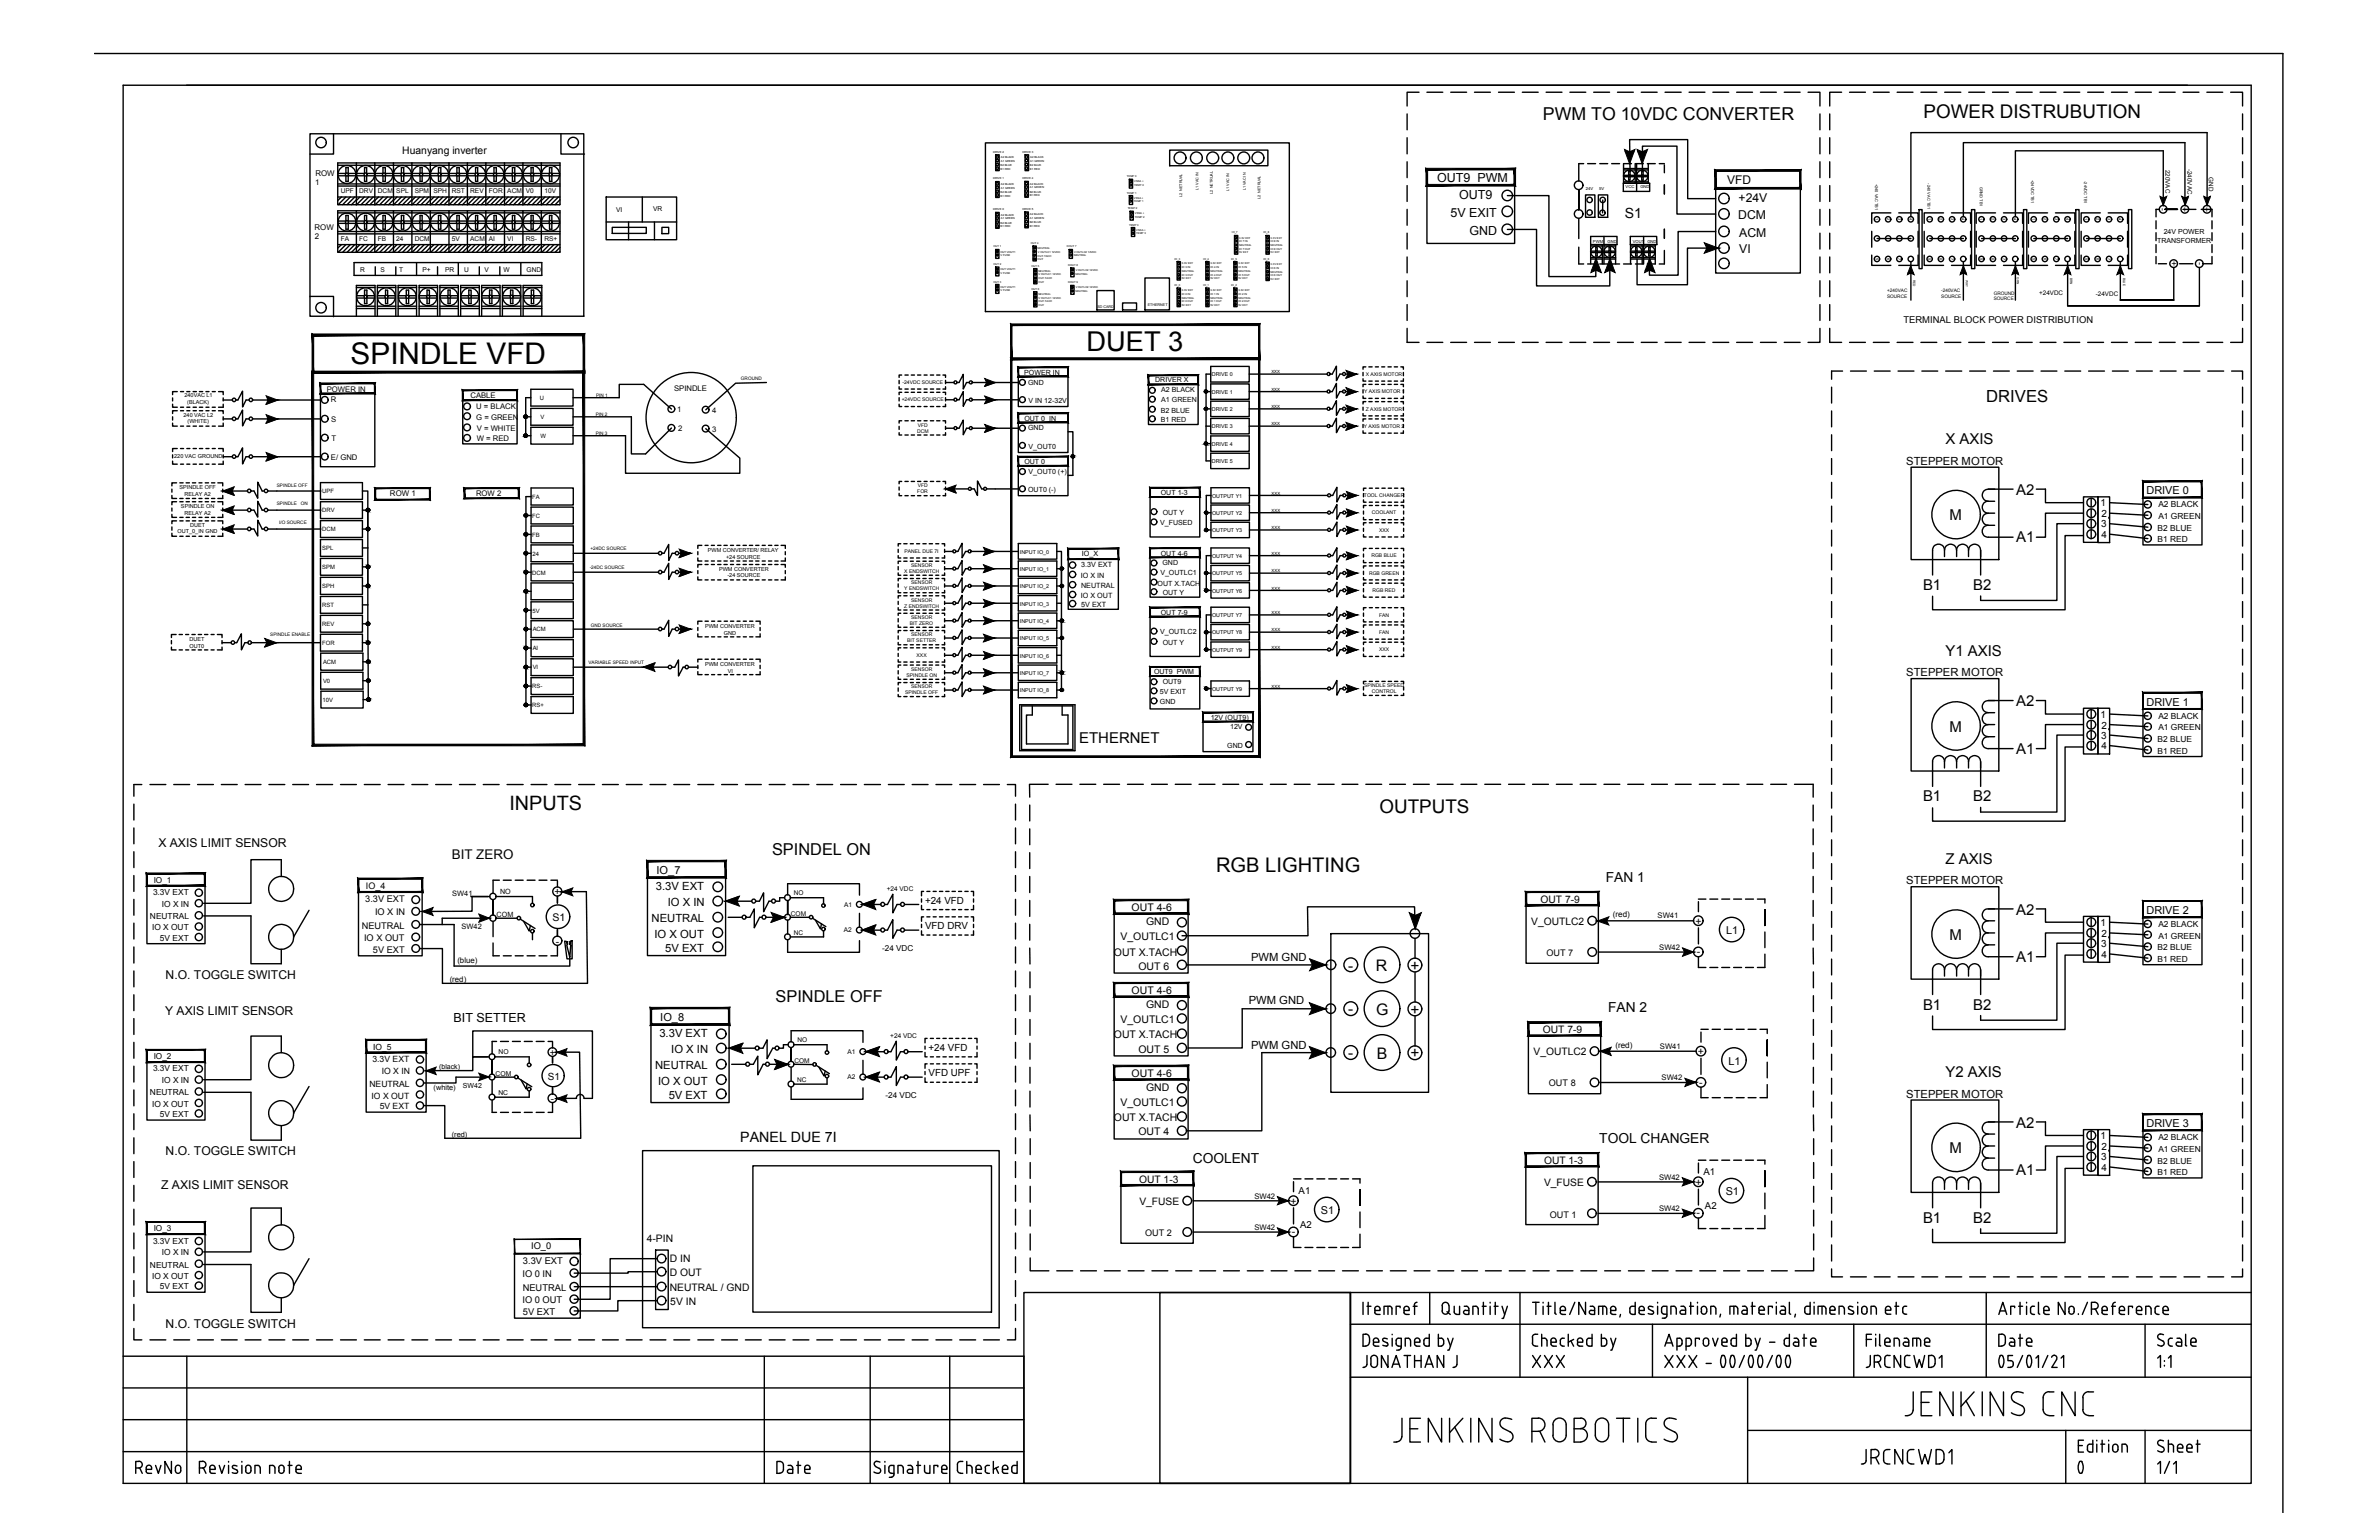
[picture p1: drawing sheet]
<svg xmlns="http://www.w3.org/2000/svg" width="432mm" height="279mm" viewBox="0 0 432 279" stroke-linecap="round" stroke-linejoin="round" font-family="sans-serif">
<defs><g id="words">
<text font-size="7.9" x="373.2" y="269.5">0</text>
<text font-size="5.7" x="336.5" y="266.7">JRCNCWD1</text>
<text font-size="5.4" x="63.6" y="66">SPINDLE VFD</text>
<g font-size="5.3">
<text x="361.9" y="245.5">Date</text>
<text x="277.3" y="249.4">XXX</text>
<text x="23.6" y="268.5">RevNo</text>
<text x="140.1" y="268.5">Date</text>
</g>
<text font-size="5" x="197.2" y="63.6">DUET 3</text>
<text font-size="3.7" x="220.7" y="158.3">RGB LIGHTING</text>
<text font-size="3.6" x="92.5" y="146.9">INPUTS</text>
<g font-size="3.4">
<text x="349.1" y="21.5">POWER DISTRUBUTION</text>
<text x="250.4" y="147.5">OUTPUTS</text>
</g>
<text font-size="3.2" x="280" y="21.8">PWM TO 10VDC CONVERTER</text>
<g font-size="3">
<text x="360.5" y="73">DRIVES</text>
<text x="140.1" y="155.1">SPINDEL ON</text>
<text x="140.8" y="181.8">SPINDLE OFF</text>
</g>
<g font-size="2.9">
<text x="249.7" y="176.2">R</text>
<text x="249.8" y="184.2">G</text>
<text x="249.9" y="192.2">B</text>
</g>
<g font-size="2.8">
<text x="244.7" y="176.1">-</text>
<text x="256" y="176.1">+</text>
<text x="244.7" y="184">-</text>
<text x="256" y="184.1">+</text>
<text x="244.7" y="192">-</text>
<text x="256" y="192">+</text>
</g>
<g font-size="2.7">
<text x="353.1" y="80.5">X AXIS</text>
<text x="365.9" y="89.8">A2</text>
<text x="353.9" y="94.4">M</text>
<text x="365.9" y="98.4">A1</text>
<text x="349" y="107">B1</text>
<text x="358.1" y="107">B2</text>
<text x="353.1" y="118.9">Y1 AXIS</text>
<text x="365.9" y="128.2">A2</text>
<text x="195.9" y="134.8">ETHERNET</text>
<text x="353.9" y="132.8">M</text>
<text x="365.9" y="136.7">A1</text>
<text x="349" y="145.4">B1</text>
<text x="358.1" y="145.4">B2</text>
<text x="353.1" y="156.7">Z AXIS</text>
<text x="365.9" y="165.9">A2</text>
<text x="353.9" y="170.6">M</text>
<text x="365.9" y="174.5">A1</text>
<text x="349" y="183.2">B1</text>
<text x="358.1" y="183.2">B2</text>
<text x="353.1" y="195.3">Y2 AXIS</text>
<text x="353.9" y="209.3">M</text>
<text x="365.9" y="204.6">A2</text>
<text x="365.9" y="213.2">A1</text>
<text x="349" y="221.8">B1</text>
<text x="358.1" y="221.8">B2</text>
</g>
<text font-size="2.6" x="134.4" y="207.2">PANEL DUE 7I</text>
<g font-size="2.5">
<text x="294.9" y="39.6">S1</text>
<text x="291.5" y="159.9">FAN 1</text>
<text x="291.9" y="183.6">FAN 2</text>
<text x="290.3" y="207.4">TOOL CHANGER</text>
<text x="216.5" y="211">COOLENT</text>
</g>
<text font-size="2.4" x="82" y="155.8">BIT ZERO</text>
<g font-size="2.3">
<text x="260.9" y="33.1">OUT9 PWM</text>
<text x="263.3" y="39.3">5V EXIT</text>
<text x="264.8" y="36.2">OUT9</text>
<text x="266.7" y="42.6">GND</text>
<text x="82.3" y="185.3">BIT SETTER</text>
</g>
<g font-size="2.2">
<text x="313.5" y="33.3">VFD</text>
<text x="315.5" y="39.8">DCM</text>
<text x="315.6" y="36.6">+24V</text>
<text x="315.7" y="43">ACM</text>
<text x="315.7" y="46">VI</text>
<text x="28.7" y="153.7">X AXIS LIMIT SENSOR</text>
<text x="30.1" y="177.6">N.O. TOGGLE SWITCH</text>
<text x="30" y="184.2">Y AXIS LIMIT SENSOR</text>
<text x="30.1" y="209.6">N.O. TOGGLE SWITCH</text>
<text x="29.3" y="215.7">Z AXIS LIMIT SENSOR</text>
<text x="30.1" y="240.8">N.O. TOGGLE SWITCH</text>
</g>
<g font-size="2">
<text x="346" y="84.3">STEPPER MOTOR</text>
<text x="389.6" y="89.6">DRIVE 0</text>
<text x="346" y="122.7">STEPPER MOTOR</text>
<text x="389.6" y="128">DRIVE 1</text>
<text x="119" y="161.5">3.3V EXT</text>
<text x="119.2" y="158.5">IO_7</text>
<text x="346" y="160.5">STEPPER MOTOR</text>
<text x="118.3" y="167.3">NEUTRAL</text>
<text x="121.2" y="164.4">IO X IN</text>
<text x="389.6" y="165.8">DRIVE 2</text>
<text x="118.8" y="170.1">IO X OUT</text>
<text x="120.7" y="172.7">5V EXT</text>
<text x="313.3" y="169.5">L1</text>
<text x="227.1" y="174.4">PWM GND</text>
<text x="119.8" y="185.2">IO_8</text>
<text x="226.7" y="182.1">PWM GND</text>
<text x="119.7" y="188.2">3.3V EXT</text>
<text x="121.8" y="191.1">IO X IN</text>
<text x="227.1" y="190.4">PWM GND</text>
<text x="118.9" y="194">NEUTRAL</text>
<text x="119.5" y="196.8">IO X OUT</text>
<text x="313.7" y="193.1">L1</text>
<text x="121.4" y="199.4">5V EXT</text>
<text x="346" y="199.2">STEPPER MOTOR</text>
<text x="389.6" y="204.4">DRIVE 3</text>
<text x="239.7" y="220.2">S1</text>
<text x="313.2" y="216.8">S1</text>
</g>
<g font-size="1.9">
<text x="73" y="28">Huanyang inverter</text>
<text x="100.3" y="167.1">S1</text>
<text x="100.6" y="162.4">+</text>
<text x="205.4" y="165.3">OUT 4-6</text>
<text x="208" y="167.9">GND</text>
<text x="277.9" y="167.8">V_OUTLC2</text>
<text x="279.6" y="163.8">OUT 7-9</text>
<text x="307.7" y="167.7">+</text>
<text x="100.9" y="171.4">-</text>
<text x="202.2" y="173.4">OUT X.TACH</text>
<text x="203.4" y="170.6">V_OUTLC1</text>
<text x="308" y="173.3">-</text>
<text x="206.6" y="175.9">OUT 6</text>
<text x="203.4" y="185.6">V_OUTLC1</text>
<text x="205.4" y="180.4">OUT 4-6</text>
<text x="208" y="182.9">GND</text>
<text x="202.2" y="188.4">OUT X.TACH</text>
<text x="206.6" y="191">OUT 5</text>
<text x="278.3" y="191.4">V_OUTLC2</text>
<text x="280" y="187.5">OUT 7-9</text>
<text x="308.2" y="191.4">+</text>
<text x="205.4" y="195.4">OUT 4-6</text>
<text x="308.4" y="196.9">-</text>
<text x="202.2" y="203.5">OUT X.TACH</text>
<text x="203.4" y="200.7">V_OUTLC1</text>
<text x="208" y="198">GND</text>
<text x="206.6" y="206">OUT 4</text>
<text x="206.8" y="214.6">OUT 1-3</text>
<text x="280.2" y="215.2">V_FUSE</text>
<text x="280.2" y="211.2">OUT 1-3</text>
<text x="307.7" y="215.1">+</text>
<text x="206.8" y="218.6">V_FUSE</text>
<text x="234.2" y="218.5">+</text>
<text x="307.9" y="220.7">-</text>
<text x="117.4" y="225.4">4-PIN</text>
<text x="234.5" y="224.1">-</text>
<text x="121.6" y="231.6">D OUT</text>
<text x="121.6" y="228.9">D IN</text>
<text x="121.6" y="234.3">NEUTRAL / GND</text>
<text x="121.7" y="236.8">5V IN</text>
</g>
<g font-size="1.8">
<text x="381.3" y="91.9">1</text>
<text x="381.4" y="95.7">3</text>
<text x="381.4" y="93.8">2</text>
<text x="381.4" y="97.6">4</text>
<text x="381.3" y="130.2">1</text>
<text x="381.4" y="134">3</text>
<text x="381.4" y="132.2">2</text>
<text x="381.4" y="135.9">4</text>
<text x="167.9" y="164.1">+24 VFD</text>
<text x="381.3" y="168">1</text>
<text x="167.9" y="168.5">VFD DRV</text>
<text x="381.4" y="171.8">3</text>
<text x="381.4" y="169.9">2</text>
<text x="381.4" y="173.8">4</text>
<text x="168.5" y="190.8">+24 VFD</text>
<text x="99.4" y="195.9">S1</text>
<text x="168.5" y="195.2">VFD UPF</text>
<text x="381.3" y="206.7">1</text>
<text x="381.4" y="208.6">2</text>
<text x="381.4" y="210.5">3</text>
<text x="381.4" y="212.4">4</text>
</g>
<g font-size="1.7">
<text x="345.5" y="58.7">TERMINAL BLOCK POWER DISTRIBUTION</text>
<text x="66.3" y="163.7">3.3V EXT</text>
<text x="68.1" y="166.1">IO X IN</text>
<text x="65.7" y="168.5">NEUTRAL</text>
<text x="66.1" y="170.7">IO X OUT</text>
<text x="67.7" y="172.8">5V EXT</text>
<text x="280.7" y="173.4">OUT 7</text>
<text x="99.8" y="191.5">+</text>
<text x="281.1" y="197">OUT 8</text>
<text x="100" y="199.9">-</text>
<text x="309.2" y="213.2">A1</text>
<text x="235.7" y="216.6">A1</text>
<text x="281.3" y="220.9">OUT 1</text>
<text x="309.5" y="219.4">A2</text>
<text x="96.4" y="226.6">IO_0</text>
<text x="207.9" y="224.3">OUT 2</text>
<text x="236" y="222.8">A2</text>
<text x="94.8" y="231.7">IO 0 IN</text>
<text x="94.9" y="229.3">3.3V EXT</text>
<text x="94.8" y="236.5">IO 0 OUT</text>
<text x="94.9" y="234.2">NEUTRAL</text>
<text x="94.9" y="238.6">5V EXT</text>
</g>
<g font-size="1.6">
<text x="392.1" y="37.7" transform="rotate(90 392.1 37.7)">-</text>
<text x="396" y="37.5" transform="rotate(90 396 37.5)">+</text>
<text x="400" y="37.5" transform="rotate(90 400 37.5)">+</text>
<text x="395.1" y="48.3" transform="rotate(-90 395.1 48.3)">+</text>
<text x="399.7" y="48.1" transform="rotate(-90 399.7 48.1)">-</text>
<text x="66.4" y="161.3">IO_4</text>
<text x="67.1" y="197.2">NEUTRAL</text>
<text x="67.6" y="192.7">3.3V EXT</text>
<text x="69.3" y="194.9">IO X IN</text>
<text x="67.4" y="199.3">IO X OUT</text>
<text x="68.9" y="201.3">5V EXT</text>
</g>
<g font-size="1.5">
<text x="391.8" y="94.1">A1 GREEN</text>
<text x="391.8" y="92">A2 BLACK</text>
<text x="391.6" y="96.3">B2 BLUE</text>
<text x="391.6" y="98.4">B1 RED</text>
<text x="391.8" y="130.4">A2 BLACK</text>
<text x="391.6" y="134.7">B2 BLUE</text>
<text x="391.6" y="136.8">B1 RED</text>
<text x="391.8" y="132.5">A1 GREEN</text>
<text x="27.9" y="160.2">IO_1</text>
<text x="27.2" y="166.7">NEUTRAL</text>
<text x="27.8" y="162.4">3.3V EXT</text>
<text x="29.4" y="164.6">IO X IN</text>
<text x="292.7" y="166.4">(red)</text>
<text x="27.6" y="168.8">IO X OUT</text>
<text x="29" y="170.7">5V EXT</text>
<text x="160.1" y="172.6">-24 VDC</text>
<text x="391.6" y="172.4">B2 BLUE</text>
<text x="391.8" y="170.3">A1 GREEN</text>
<text x="391.8" y="168.1">A2 BLACK</text>
<text x="391.6" y="174.5">B1 RED</text>
<text x="67.7" y="190.4">IO_5</text>
<text x="293.2" y="190.1">(red)</text>
<text x="27.8" y="194.4">3.3V EXT</text>
<text x="27.9" y="192.2">IO_2</text>
<text x="29.4" y="196.5">IO X IN</text>
<text x="27.2" y="198.7">NEUTRAL</text>
<text x="27.6" y="200.8">IO X OUT</text>
<text x="29" y="202.7">5V EXT</text>
<text x="160.7" y="199.2">-24 VDC</text>
<text x="391.8" y="208.9">A1 GREEN</text>
<text x="391.8" y="206.8">A2 BLACK</text>
<text x="391.6" y="211.1">B2 BLUE</text>
<text x="391.6" y="213.2">B1 RED</text>
<text x="27.8" y="225.6">3.3V EXT</text>
<text x="27.9" y="223.4">IO_3</text>
<text x="29.4" y="227.8">IO X IN</text>
<text x="27.2" y="230">NEUTRAL</text>
<text x="27.6" y="232">IO X OUT</text>
<text x="29" y="233.9">5V EXT</text>
</g>
<g font-size="1.4">
<text x="57.2" y="33.6">1</text>
<text x="57.2" y="31.9">ROW</text>
<text x="57.1" y="41.7">ROW</text>
<text x="57.1" y="43.4">2</text>
<text x="59.3" y="71">POWER IN</text>
<text x="122.3" y="70.9">SPINDLE</text>
<text x="60.1" y="73">R</text>
<text x="60.1" y="76.6">S</text>
<text x="85.4" y="72.2">CABLE</text>
<text x="86.4" y="76.2">G = GREEN</text>
<text x="86.4" y="74.2">U = BLACK</text>
<text x="122.9" y="74.8">1</text>
<text x="129.3" y="74.9">4</text>
<text x="60.1" y="83.5">E/ GND</text>
<text x="60.2" y="80">T</text>
<text x="86.5" y="78.2">V = WHITE</text>
<text x="86.5" y="80.1">W = RED</text>
<text x="123.1" y="78.2">2</text>
<text x="129.2" y="78.4">3</text>
<text x="70.8" y="90">ROW 1</text>
<text x="86.4" y="90.1">ROW 2</text>
<text x="82.1" y="162.5">SW41</text>
<text x="300.9" y="166.6">SW41</text>
<text x="83.8" y="168.6">SW42</text>
<text x="301.2" y="172.4">SW42</text>
<text x="81.6" y="178.2">(red)</text>
<text x="83" y="174.7">(blue)</text>
<text x="301.3" y="190.3">SW41</text>
<text x="301.6" y="196">SW42</text>
<text x="301.1" y="214.1">SW42</text>
<text x="227.7" y="217.5">SW42</text>
<text x="301.1" y="219.8">SW42</text>
<text x="227.7" y="223.2">SW42</text>
</g>
<g font-size="1.3">
<text x="391.5" y="44">TRANSFORMER</text>
<text x="392.7" y="42.5">24V POWER</text>
<text x="185.9" y="68">POWER IN</text>
<text x="186.6" y="69.8">GND</text>
<text x="209.7" y="69.3">DRIVER X</text>
<text x="210.8" y="71.2">A2 BLACK</text>
<text x="185.9" y="76.3">OUT 0 IN</text>
<text x="186.7" y="73.1">V IN 12-32V</text>
<text x="210.7" y="74.9">B2 BLUE</text>
<text x="210.7" y="76.6">B1 RED</text>
<text x="210.8" y="73">A1 GREEN</text>
<text x="186.6" y="78.1">GND</text>
<text x="186.7" y="81.4">V_OUT0</text>
<text x="185.9" y="84.2">OUT 0</text>
<text x="186.6" y="89.3">OUT0 (-)</text>
<text x="186.7" y="86">V_OUT0 (+)</text>
<text x="210.7" y="89.8">OUT 1-3</text>
<text x="210.6" y="95.3">V_FUSED</text>
<text x="211" y="93.4">OUT Y</text>
<text x="196.4" y="100.9">IO_X</text>
<text x="210.7" y="100.8">OUT 4-6</text>
<text x="196.2" y="104.8">IO X IN</text>
<text x="196.2" y="106.7">NEUTRAL</text>
<text x="196.3" y="102.9">3.3V EXT</text>
<text x="210.1" y="106.2">OUT X.TACH</text>
<text x="210.6" y="104.4">V_OUTLC1</text>
<text x="211" y="102.5">GND</text>
<text x="211" y="108">OUT Y</text>
<text x="196.2" y="108.5">IO X OUT</text>
<text x="196.3" y="110.1">5V EXT</text>
<text x="210.7" y="111.6">OUT 7-9</text>
<text x="210.6" y="115.1">V_OUTLC2</text>
<text x="211" y="116.9">OUT Y</text>
<text x="209.5" y="122.4">OUT9 PWM</text>
<text x="210.5" y="125.9">5V EXIT</text>
<text x="211" y="124.1">OUT9</text>
<text x="210.5" y="127.8">GND</text>
<text x="219.8" y="130.6">12V (OUT9)</text>
<text x="222.8" y="135.7">GND</text>
<text x="223.3" y="132.3">12V</text>
<text x="90.1" y="166.3">COM</text>
<text x="90.8" y="162.2">NO</text>
<text x="78.7" y="197.7">(white)</text>
<text x="79.7" y="194">(black)</text>
<text x="84" y="197.3">SW42</text>
<text x="82" y="206.3">(red)</text>
</g>
<g font-size="1.2">
<text x="61.8" y="35">UPF</text>
<text x="65.2" y="35">DRV</text>
<text x="68.6" y="35">DCM</text>
<text x="71.9" y="35">SPL</text>
<text x="75.3" y="35">SPM</text>
<text x="78.7" y="35">SPH</text>
<text x="82" y="35">RST</text>
<text x="85.3" y="35">REV</text>
<text x="88.7" y="35">FOR</text>
<text x="92.1" y="35">ACM</text>
<text x="95.4" y="35">V0</text>
<text x="98.8" y="35">10V</text>
<text x="111.8" y="38.5">VI</text>
<text x="118.5" y="38.2">VR</text>
<text x="61.8" y="43.7">FA</text>
<text x="65.2" y="43.7">FC</text>
<text x="68.6" y="43.7">FB</text>
<text x="71.9" y="43.7">24</text>
<text x="75.3" y="43.7">DCM</text>
<text x="82" y="43.7">5V</text>
<text x="85.3" y="43.7">ACM</text>
<text x="88.7" y="43.7">AI</text>
<text x="92.1" y="43.7">VI</text>
<text x="95.4" y="43.7">RS-</text>
<text x="98.8" y="43.7">RS+</text>
<text x="65.4" y="49.4">R</text>
<text x="69.1" y="49.4">S</text>
<text x="72.5" y="49.4">T</text>
<text x="76.7" y="49.4">P+</text>
<text x="80.8" y="49.4">PR</text>
<text x="84.2" y="49.4">U</text>
<text x="88" y="49.4">V</text>
<text x="91.4" y="49.4">W</text>
<text x="95.6" y="49.4">GND</text>
<text x="161" y="161.7">+24 VDC</text>
<text x="143.6" y="166.2">COM</text>
<text x="144.1" y="162.4">NO</text>
<text x="153.2" y="164.5">A1</text>
<text x="144.1" y="169.6">NC</text>
<text x="153.2" y="169.1">A2</text>
<text x="90.5" y="191.2">NO</text>
<text x="144.7" y="189.1">NO</text>
<text x="153.8" y="191.2">A1</text>
<text x="161.6" y="188.4">+24 VDC</text>
<text x="90" y="195.2">COM</text>
<text x="144.2" y="192.8">COM</text>
<text x="144.7" y="196.3">NC</text>
<text x="153.8" y="195.8">A2</text>
<text x="90.5" y="198.7">NC</text>
</g>
<g font-size="1.1">
<text x="393" y="30.8" transform="rotate(90 393 30.8)">220VAC</text>
<text x="397" y="30.6" transform="rotate(90 397 30.6)">-240VAC</text>
<text x="400.9" y="32.1" transform="rotate(90 400.9 32.1)">GND</text>
<text x="370.1" y="53.5">+24VDC</text>
<text x="380.4" y="53.7">-24VDC</text>
<text x="98" y="72.6">U</text>
<text x="98.1" y="76">V</text>
<text x="98.1" y="79.5">W</text>
<text x="58.5" y="89.5">UPF</text>
<text x="58.5" y="92.9">DRV</text>
<text x="96.6" y="90.5">FA</text>
<text x="96.6" y="94">FC</text>
<text x="58.5" y="96.4">DCM</text>
<text x="58.5" y="99.8">SPL</text>
<text x="96.6" y="97.4">FB</text>
<text x="96.6" y="100.8">24</text>
<text x="58.5" y="106.7">SPH</text>
<text x="58.5" y="103.3">SPM</text>
<text x="96.6" y="104.3">DCM</text>
<text x="58.5" y="110.2">RST</text>
<text x="58.5" y="113.6">REV</text>
<text x="96.6" y="111.1">5V</text>
<text x="58.5" y="117">FOR</text>
<text x="96.7" y="118">AI</text>
<text x="96.7" y="114.6">ACM</text>
<text x="58.6" y="123.9">V0</text>
<text x="58.6" y="120.5">ACM</text>
<text x="96.6" y="124.9">RS-</text>
<text x="96.7" y="121.4">VI</text>
<text x="58.5" y="127.4">10V</text>
<text x="96.6" y="128.3">RS+</text>
</g>
<g font-size="1">
<text x="220" y="68.3">DRIVE 0</text>
<text x="220" y="71.4">DRIVE 1</text>
<text x="33.3" y="75.6">240 VAC L2</text>
<text x="33.5" y="72.1">240VAC L1</text>
<text x="34" y="73.3">(BLACK)</text>
<text x="34" y="76.8">(WHITE)</text>
<text x="220" y="74.6">DRIVE 2</text>
<text x="220" y="77.7">DRIVE 3</text>
<text x="31.6" y="83.2">220 VAC GROUND</text>
<text x="220" y="80.9">DRIVE 4</text>
<text x="32.6" y="88.8">SPINDLE OFF</text>
<text x="33.5" y="90">RELAY A2</text>
<text x="220" y="84">DRIVE 5</text>
<text x="32.9" y="92.2">SPINDLE ON</text>
<text x="33.5" y="93.4">RELAY A2</text>
<text x="34.5" y="95.6">DUET</text>
<text x="220" y="90.3">OUTPUT Y1</text>
<text x="220" y="93.4">OUTPUT Y2</text>
<text x="32.2" y="96.7">OUT_0_IN GND</text>
<text x="128.5" y="100.2">PWM CONVERTER/ RELAY</text>
<text x="131.8" y="101.4">+24 SOURCE</text>
<text x="185.1" y="100.4">INPUT IO_0</text>
<text x="220" y="96.6">OUTPUT Y3</text>
<text x="220" y="101.2">OUTPUT Y4</text>
<text x="130.5" y="103.6">PWM CONVERTER</text>
<text x="132" y="104.7">-24 SOURCE</text>
<text x="185.1" y="106.7">INPUT IO_2</text>
<text x="185.1" y="103.6">INPUT IO_1</text>
<text x="220" y="107.5">OUTPUT Y6</text>
<text x="220" y="104.4">OUTPUT Y5</text>
<text x="128" y="113.9">PWM CONVERTER</text>
<text x="185.1" y="109.9">INPUT IO_3</text>
<text x="185.1" y="113">INPUT IO_4</text>
<text x="220" y="111.9">OUTPUT Y7</text>
<text x="34.4" y="116.3">DUET</text>
<text x="34.4" y="117.5">OUT0</text>
<text x="131.4" y="115.1">GND</text>
<text x="185.1" y="116.1">INPUT IO_5</text>
<text x="185.1" y="119.3">INPUT IO_6</text>
<text x="220" y="118.3">OUTPUT Y9</text>
<text x="220" y="115.1">OUTPUT Y8</text>
<text x="128" y="120.8">PWM CONVERTER</text>
<text x="132.1" y="122">VI</text>
<text x="185.1" y="125.6">INPUT IO_8</text>
<text x="185.1" y="122.4">INPUT IO_7</text>
<text x="220" y="125.3">OUTPUT Y9</text>
</g>
<g font-size=".9">
<text x="342.5" y="53">+240VAC</text>
<text x="342.5" y="54">SOURCE</text>
<text x="352.3" y="53">-240VAC</text>
<text x="361.9" y="53.5">GROUND</text>
<text x="352.3" y="54">SOURCE</text>
<text x="361.9" y="54.5">SOURCE</text>
<text x="134.5" y="69">GROUND</text>
<text x="163.8" y="69.7">-24VDC SOURCE</text>
<text x="247.6" y="71.3">Y AXIS MOTOR 1</text>
<text x="247.9" y="68.2">X AXIS MOTOR</text>
<text x="108.1" y="75.5">PIN 2</text>
<text x="108.2" y="72">PIN 1</text>
<text x="163.7" y="72.8">+24VDC SOURCE</text>
<text x="166.6" y="77.4">VFD</text>
<text x="247.5" y="77.6">Y AXIS MOTOR 2</text>
<text x="247.9" y="74.5">Z AXIS MOTOR</text>
<text x="108.1" y="78.9">PIN 3</text>
<text x="166.5" y="78.5">DCM</text>
<text x="50.2" y="88.3">SPINDLE OFF</text>
<text x="166.5" y="89.5">FOR</text>
<text x="166.6" y="88.4">VFD</text>
<text x="50.2" y="91.7">SPINDLE</text>
<text x="50.7" y="95.1">I/O SOURCE</text>
<text x="54.6" y="91.7">ON</text>
<text x="247.6" y="90.2">TOOL CHANGER</text>
<text x="249" y="93.3">COOLANT</text>
<text x="107.2" y="99.7">+24DC SOURCE</text>
<text x="164.2" y="100.3">PANEL DUE 7I</text>
<text x="248.9" y="101.1">RGB BLUE</text>
<text x="250.3" y="96.4">XXX</text>
<text x="107" y="103.3">-24DC SOURCE</text>
<text x="164.1" y="104">X ENDSWITCH</text>
<text x="164.1" y="107.1">Y ENDSWITCH</text>
<text x="165.4" y="102.9">SENSOR</text>
<text x="165.4" y="106">SENSOR</text>
<text x="248.5" y="104.3">RGB GREEN</text>
<text x="249.1" y="107.4">RGB RED</text>
<text x="107.2" y="113.8">GND SOURCE</text>
<text x="164.1" y="110.3">Z ENDSWITCH</text>
<text x="165.1" y="113.4">BIT ZERO</text>
<text x="165.4" y="109.1">SENSOR</text>
<text x="165.4" y="112.3">SENSOR</text>
<text x="250.3" y="111.9">FAN</text>
<text x="49.1" y="115.4">SPINDLE ENABLE</text>
<text x="164.6" y="116.6">BIT SETTER</text>
<text x="165.4" y="115.5">SENSOR</text>
<text x="166.4" y="119.1">XXX</text>
<text x="250.3" y="115">FAN</text>
<text x="250.3" y="118.2">XXX</text>
<text x="106.8" y="120.5">VARIABLE SPEED INPUT</text>
<text x="164.3" y="126">SPINDLE OFF</text>
<text x="164.5" y="122.9">SPINDLE ON</text>
<text x="165.4" y="124.9">SENSOR</text>
<text x="165.4" y="121.7">SENSOR</text>
<text x="247.6" y="124.7">SPINDLE SPEED</text>
<text x="249" y="125.8">CONTROL</text>
</g>
<g font-size=".8">
<text x="287.8" y="34.5">24V</text>
<text x="290.2" y="34.6">5V</text>
<text x="295.1" y="34.1">VCC</text>
<text x="297.7" y="34.1">GND</text>
<text x="289.1" y="44">PWM</text>
<text x="291.8" y="44">GND</text>
<text x="296.4" y="44">VOUT GND</text>
<text x="230.8" y="67.7">XXX</text>
<text x="230.8" y="70.9">XXX</text>
<text x="230.8" y="74.1">XXX</text>
<text x="230.8" y="77.2">XXX</text>
<text x="230.8" y="89.8">XXX</text>
<text x="230.8" y="92.9">XXX</text>
<text x="230.8" y="96">XXX</text>
<text x="230.8" y="100.7">XXX</text>
<text x="230.8" y="103.8">XXX</text>
<text x="230.8" y="107">XXX</text>
<text x="230.8" y="111.4">XXX</text>
<text x="230.8" y="114.6">XXX</text>
<text x="230.8" y="117.7">XXX</text>
<text x="230.8" y="124.8">XXX</text>
</g>
<g font-size=".7">
<text x="214.6" y="35.7" transform="rotate(-90 214.6 35.7)">L2 NETRUAL</text>
<text x="217.6" y="34.4" transform="rotate(-90 217.6 34.4)">L1 VAC IN</text>
<text x="220.1" y="35.3" transform="rotate(-90 220.1 35.3)">L2 NETRUAL</text>
<text x="223.1" y="34.6" transform="rotate(-90 223.1 34.6)">L1 VAC IN</text>
<text x="226.1" y="34.5" transform="rotate(-90 226.1 34.5)">L1 VAC IN</text>
<text x="340.4" y="33.3" transform="rotate(90 340.4 33.3)">+240 VAC TB1</text>
<text x="349.8" y="33.3" transform="rotate(90 349.8 33.3)">-240 VAC TB1</text>
<text x="359.3" y="33.8" transform="rotate(90 359.3 33.8)">GRND TB1</text>
<text x="368.7" y="32.7" transform="rotate(90 368.7 32.7)">+24VDC TB1</text>
<text x="378.3" y="32.9" transform="rotate(90 378.3 32.9)">-24VDC TB1</text>
<text x="228.8" y="36.1" transform="rotate(-90 228.8 36.1)">L2 NETRUAL</text>
<text x="340.4" y="39.6" transform="rotate(90 340.4 39.6)">1</text>
<text x="342.5" y="39.6" transform="rotate(90 342.5 39.6)">2</text>
<text x="344.6" y="39.6" transform="rotate(90 344.6 39.6)">3</text>
<text x="346.6" y="39.6" transform="rotate(90 346.6 39.6)">4</text>
<text x="350" y="39.6" transform="rotate(90 350 39.6)">1</text>
<text x="352" y="39.6" transform="rotate(90 352 39.6)">2</text>
<text x="354.1" y="39.6" transform="rotate(90 354.1 39.6)">3</text>
<text x="356.1" y="39.6" transform="rotate(90 356.1 39.6)">4</text>
<text x="359.4" y="39.6" transform="rotate(90 359.4 39.6)">1</text>
<text x="361.5" y="39.6" transform="rotate(90 361.5 39.6)">2</text>
<text x="363.5" y="39.6" transform="rotate(90 363.5 39.6)">3</text>
<text x="365.5" y="39.6" transform="rotate(90 365.5 39.6)">4</text>
<text x="368.9" y="39.6" transform="rotate(90 368.9 39.6)">1</text>
<text x="371" y="39.6" transform="rotate(90 371 39.6)">2</text>
<text x="373" y="39.6" transform="rotate(90 373 39.6)">3</text>
<text x="375" y="39.6" transform="rotate(90 375 39.6)">4</text>
<text x="378.4" y="39.6" transform="rotate(90 378.4 39.6)">1</text>
<text x="380.5" y="39.6" transform="rotate(90 380.5 39.6)">2</text>
<text x="382.6" y="39.6" transform="rotate(90 382.6 39.6)">3</text>
<text x="384.6" y="39.6" transform="rotate(90 384.6 39.6)">4</text>
<text x="340.4" y="46.8" transform="rotate(90 340.4 46.8)">5</text>
<text x="342.5" y="46.9" transform="rotate(90 342.5 46.9)">6</text>
<text x="344.6" y="46.8" transform="rotate(90 344.6 46.8)">7</text>
<text x="350" y="46.8" transform="rotate(90 350 46.8)">5</text>
<text x="352" y="46.9" transform="rotate(90 352 46.9)">6</text>
<text x="354.1" y="46.8" transform="rotate(90 354.1 46.8)">7</text>
<text x="359.4" y="46.8" transform="rotate(90 359.4 46.8)">5</text>
<text x="361.5" y="46.9" transform="rotate(90 361.5 46.9)">6</text>
<text x="363.5" y="46.8" transform="rotate(90 363.5 46.8)">7</text>
<text x="368.9" y="46.8" transform="rotate(90 368.9 46.8)">5</text>
<text x="371" y="46.9" transform="rotate(90 371 46.9)">6</text>
<text x="373" y="46.8" transform="rotate(90 373 46.8)">7</text>
<text x="378.5" y="46.8" transform="rotate(90 378.5 46.8)">5</text>
<text x="380.5" y="46.9" transform="rotate(90 380.5 46.9)">6</text>
<text x="382.6" y="46.8" transform="rotate(90 382.6 46.8)">7</text>
<text x="199.2" y="55.9">SD CARD</text>
<text x="208.3" y="55.6">ETHERNET</text>
</g>
<g font-size=".6">
<text x="347.3" y="50.8" transform="rotate(90 347.3 50.8)">RED</text>
<text x="356.8" y="50.8" transform="rotate(90 356.8 50.8)">WHT</text>
<text x="366.1" y="50.3" transform="rotate(90 366.1 50.3)">GRN</text>
<text x="375.8" y="50.4" transform="rotate(90 375.8 50.4)">BRN</text>
<text x="385.4" y="50.3" transform="rotate(90 385.4 50.3)">BLUE</text>
</g>
<g font-size=".5">
<text x="180.3" y="27.7">DRIVE 2</text>
<text x="181.7" y="29.4">A1 GREEN</text>
<text x="181.7" y="28.6">A2 BLACK</text>
<text x="185.6" y="27.7">DRIVE 3</text>
<text x="187" y="29.4">A1 GREEN</text>
<text x="187" y="28.6">A2 BLACK</text>
<text x="180.3" y="32.5">DRIVE 1</text>
<text x="181.6" y="30.1">B2 BLUE</text>
<text x="181.6" y="30.8">B1 RED</text>
<text x="181.6" y="34.9">B2 BLUE</text>
<text x="181.6" y="35.7">B1 RED</text>
<text x="181.7" y="34.2">A1 GREEN</text>
<text x="181.7" y="33.5">A2 BLACK</text>
<text x="185.6" y="32.5">DRIVE 4</text>
<text x="186.9" y="34.9">B2 BLUE</text>
<text x="186.9" y="35.6">B1 RED</text>
<text x="186.9" y="30.1">B2 BLUE</text>
<text x="186.9" y="30.8">B1 RED</text>
<text x="186.9" y="34.2">A1 GREEN</text>
<text x="186.9" y="33.5">A2 BLACK</text>
<text x="204.6" y="35.1">TEMP 1</text>
<text x="204.6" y="32.2">TEMP 0</text>
<text x="205.9" y="33.8">TEMP 0</text>
<text x="205.9" y="33.1">VSSA +</text>
<text x="180.3" y="38.2">DRIVE 0</text>
<text x="181.6" y="40.6">B2 BLUE</text>
<text x="181.6" y="41.2">B1 RED</text>
<text x="181.7" y="39.8">A1 GREEN</text>
<text x="181.7" y="39.1">A2 BLACK</text>
<text x="185.6" y="38.1">DRIVE 5</text>
<text x="186.9" y="40.5">B2 BLUE</text>
<text x="186.9" y="41.2">B1 RED</text>
<text x="186.9" y="39.8">A1 GREEN</text>
<text x="186.9" y="39">A2 BLACK</text>
<text x="204.7" y="37.9">TEMP 2</text>
<text x="204.9" y="41">TEMP 3</text>
<text x="205.8" y="36.7">TEMP 1</text>
<text x="205.8" y="36">VSSA +</text>
<text x="206" y="39.6">TEMP 2</text>
<text x="206" y="38.9">VSSA +</text>
<text x="206.2" y="41.8">VSSA +</text>
<text x="180.3" y="44.9">OUT 1</text>
<text x="181.6" y="45.8">OUT VOUT1</text>
<text x="181.6" y="46.5">V FUSE</text>
<text x="187.1" y="44.3">OUT 4</text>
<text x="188.3" y="46.5">OUT.TACH</text>
<text x="188.3" y="47.2">OUT</text>
<text x="188.3" y="45.1">NEUTRAL</text>
<text x="188.4" y="45.9">V OUTLC1 12VDC</text>
<text x="193.6" y="44.9">DOUT 7</text>
<text x="194.9" y="46.5">NEUTRAL</text>
<text x="194.9" y="45.8">V OUTLC2 12VDC</text>
<text x="206.2" y="42.5">TEMP 3</text>
<text x="213.2" y="47.1">IO_3</text>
<text x="214.5" y="48">3.3V EXT</text>
<text x="218.4" y="47.1">IO_4</text>
<text x="219.7" y="48">3.3V EXT</text>
<text x="223.5" y="47.1">IO_5</text>
<text x="223.6" y="42.3">IO_7</text>
<text x="224.8" y="48">3.3V EXT</text>
<text x="224.9" y="44">IO 7 IN</text>
<text x="224.9" y="44.7">NEUTRAL</text>
<text x="224.9" y="45.3">IO 7 OUT</text>
<text x="224.9" y="43.3">3.3V EXT</text>
<text x="224.9" y="45.9">5V EXT</text>
<text x="229.3" y="47.2">IO_6</text>
<text x="229.3" y="42.3">IO_8</text>
<text x="230.6" y="44">IO 8 IN</text>
<text x="230.6" y="44.7">NEUTRAL</text>
<text x="230.6" y="45.3">IO 8 OUT</text>
<text x="230.6" y="43.3">3.3V EXT</text>
<text x="230.6" y="45.9">5V EXT</text>
<text x="180.3" y="48.1">OUT 2</text>
<text x="180.3" y="51.3">OUT 3</text>
<text x="181.6" y="49">OUT VOUT1</text>
<text x="181.6" y="52.2">OUT VOUT1</text>
<text x="181.6" y="49.7">V FUSE</text>
<text x="181.6" y="52.8">V FUSE</text>
<text x="187.2" y="48.4">OUT 5</text>
<text x="187.2" y="52.6">OUT 6</text>
<text x="188.5" y="49.3">NEUTRAL</text>
<text x="188.5" y="53.5">NEUTRAL</text>
<text x="188.5" y="50">V OUTLC1 12VDC</text>
<text x="188.5" y="50.7">OUT.TACH</text>
<text x="188.5" y="51.3">OUT</text>
<text x="193.9" y="48.2">DOUT 8</text>
<text x="193.9" y="51.4">DOUT 9</text>
<text x="195.2" y="49.8">NEUTRAL</text>
<text x="195.2" y="53">NEUTRAL</text>
<text x="195.2" y="49.1">V OUTLC2 12VDC</text>
<text x="195.2" y="52.3">V OUTLC2 12VDC</text>
<text x="213.2" y="51.9">IO_0</text>
<text x="214.5" y="53.5">IO 0 IN</text>
<text x="214.5" y="52.8">3.3V EXT</text>
<text x="214.5" y="48.7">IO 3 IN</text>
<text x="214.5" y="49.4">NEUTRAL</text>
<text x="214.5" y="50.1">IO 3 OUT</text>
<text x="214.5" y="50.6">5V EXT</text>
<text x="218.4" y="51.9">IO_1</text>
<text x="219.7" y="53.5">IO 1 IN</text>
<text x="219.7" y="52.8">3.3V EXT</text>
<text x="219.7" y="48.7">IO 4 IN</text>
<text x="219.7" y="49.4">NEUTRAL</text>
<text x="219.7" y="50.1">IO 4 OUT</text>
<text x="219.7" y="50.6">5V EXT</text>
<text x="223.5" y="51.9">IO_2</text>
<text x="224.8" y="53.5">IO 2 IN</text>
<text x="224.8" y="52.8">3.3V EXT</text>
<text x="224.8" y="48.7">IO 5 IN</text>
<text x="224.8" y="49.4">NEUTRAL</text>
<text x="224.8" y="50.1">IO 5 OUT</text>
<text x="224.8" y="50.6">5V EXT</text>
<text x="230.6" y="48.8">IO 6 IN</text>
<text x="230.6" y="49.5">NEUTRAL</text>
<text x="230.6" y="50.1">IO 6 OUT</text>
<text x="230.6" y="48.1">3.3V EXT</text>
<text x="230.6" y="50.8">5V EXT</text>
<text x="188.5" y="54.2">V OUTLC1 12VDC</text>
<text x="188.5" y="54.9">OUT.TACH</text>
<text x="188.5" y="55.5">OUT</text>
<text x="214.5" y="54.2">NEUTRAL</text>
<text x="214.5" y="54.9">IO 0 OUT</text>
<text x="214.5" y="55.5">5V EXT</text>
<text x="219.7" y="54.2">NEUTRAL</text>
<text x="219.7" y="54.9">IO 1 OUT</text>
<text x="219.7" y="55.5">5V EXT</text>
<text x="224.8" y="54.2">NEUTRAL</text>
<text x="224.8" y="54.9">IO 2 OUT</text>
<text x="224.8" y="55.5">5V EXT</text>
</g>
</g></defs>
<!-- layer: 0 -->
<g fill="none" stroke="#000" stroke-width=".25">
<path d="M257.6 16.7h-2.2v2.5M259 16.7h2.9M263.3 16.7h2.9M267.6 16.7h2.9M272 16.7h2.9M276.3 16.7h2.9M280.6 16.7h2.9M284.9 16.7h2.9M289.3 16.7h2.8M293.6 16.7h2.9M297.9 16.7h2.9M302.2 16.7h2.9"/>
<path d="M306.6 16.7h2.9M310.9 16.7h2.9M315.2 16.7h2.9M319.5 16.7h2.9M323.9 16.7h2.8M328.2 16.7h2.1v2.5M334.3 16.7h-2.2v2.5M335.7 16.7h2.9M340 16.7h2.9M344.3 16.7h2.9M348.7 16.7h2.8M353 16.7h2.9"/>
<path d="M357.3 16.7h2.9M361.7 16.7h2.8M366 16.7h2.9M370.3 16.7h2.9M374.6 16.7h2.9M378.9 16.7h2.9M383.2 16.7h2.9M387.6 16.7h2.9M391.9 16.7h2.9M396.2 16.7h2.9M400.6 16.7h2.8M404.9 16.7h2.1v2.5"/>
<path d="M56.3 24.3h49.7v33.1h-49.7zM60.5 24.3v3.7h-4.2M61.3 38.2v7.6h3.4l1.4-1.4M61.3 29.6v7.5h3.4l1.4-1.4M62 35.7l-.7 .7M62.8 35.7l-1.4 1.4M63.6 35.7l-1.4 1.4M64.4 35.7l-1.4 1.4M64.7 38.2v7.6h3.3M64.7 29.6v7.5h3.3M64.7 36.3l-.9 .8M64.7 37.1h-.1"/>
<path d="M65.3 35.7l-.6 .7M66.9 35.7l-1.4 1.4M67.7 35.7l-1.4 1.4M68 38.2v7.6h3.4M68 29.6v7.5h3.4M68 36.3l-.9 .8M68 37.1h.1M68.7 35.7l-.7 .7M69.5 35.7l-1.4 1.4M70.3 35.7l-1.4 1.4M71.1 35.7l-1.4 1.4M71.4 38.2v7.6h3.4"/>
<path d="M71.4 29.6v7.5h3.4M71.4 36.3l-.9 .8M71.4 37.1h-.1M72.1 35.7l-.7 .7M72.9 35.7l-1.4 1.4M73.7 35.7l-1.4 1.4M74.5 35.7l-1.4 1.4M74.8 38.2v7.6h3.3M74.8 29.6v7.5h3.3M74.8 36.3l-.9 .8M74.8 37.1h-.1M75.4 35.7l-.6 .7"/>
<path d="M76.2 35.7l-1.4 1.4M77 35.7l-1.4 1.4M77.8 35.7l-1.4 1.4M78.1 38.2v7.6h3.4M78.1 29.6v7.5h3.4M78.1 36.3l-.8 .8M78.1 37.1h.1M78.8 35.7l-.7 .7M79.6 35.7l-1.4 1.4M80.4 35.7l-1.4 1.4M81.2 35.7l-1.4 1.4M81.5 38.2v7.6h3.3"/>
<path d="M81.5 29.6v7.5h3.3M81.5 36.3l-.9 .8M81.5 37.1h-.1M82.1 35.7l-.6 .7M82.9 35.7l-1.4 1.4M83.7 35.7l-1.4 1.4M84.5 35.7l-1.4 1.4M84.8 38.2v7.6h3.4M84.8 29.6v7.5h3.4M84.8 36.3l-.9 .8M84.8 37.1h.1M85.5 35.7l-.7 .7"/>
<path d="M86.3 35.7l-1.4 1.4M87.1 35.7l-1.4 1.4M87.9 35.7l-1.4 1.4M88.2 38.2v7.6h3.4M88.2 29.6v7.5h3.4M88.2 36.3l-.9 .8M88.2 37.1h-.1M88.9 35.7l-.7 .7M89.7 35.7l-1.4 1.4M90.5 35.7l-1.4 1.4M91.3 35.7l-1.4 1.4M91.6 38.2v7.6h3.3"/>
<path d="M91.6 29.6v7.5h3.3M91.6 36.3l-.9 .8M91.6 37.1h-.1M92.2 35.7l-.6 .7M93 35.7l-1.4 1.4M93.8 35.7l-1.4 1.4M94.6 35.7l-1.4 1.4M94.9 38.2v7.6h3.4M94.9 29.6v7.5h3.4M94.9 36.3l-.9 .8M94.9 37.1h-.1M95.5 35.7l-.6 .7"/>
<path d="M96.4 35.7l-1.4 1.4M97.2 35.7l-1.4 1.4M98 35.7l-1.4 1.4M98.3 38.2v7.6h3.3v-7.6M98.3 29.6v7.5h3.3v-7.5M98.3 36.3l-.9 .8M98.3 37.1h-.1M98.9 35.7l-.6 .7M99.7 35.7l-1.4 1.4M100.5 35.7l-1.4 1.4M101.3 35.7l-1.4 1.4M101.6 36.3l-.8 .8"/>
<path d="M101.6 37.1h.1M101.8 24.3v3.7h4.3M110 35.7h12.8v7.8h-12.8zM116.6 35.7v4.6M178.9 25.9h55.1v30.6h-55.1zM180.7 28.1h.7v2.9h-.7zM180.7 32.9h.7v2.9h-.7zM180.7 38.5h.7v2.9h-.7zM186 32.9h.6v2.9h-.6zM186 38.5h.6v2.8h-.6zM186.1 28.1h.6v2.9h-.6zM205 32.5h.6v1.6h-.6z"/>
<path d="M205 35.5h.6v1.6h-.6zM205.1 38.3h.6v1.6h-.6zM212.3 27.2h17.8v2.9h-17.8zM255.4 20.7v2.9M255.4 25v2.9M255.4 29.4v2.8M255.4 33.7v2.8M255.4 38v2.9M259 33.6h15.9v10.6h-15.9zM273.6 35.5h7.5v14.7h8.5v-3.2M287.8 35.4h1.7v4h-1.7zM290.1 35.4h1.7v4h-1.7z"/>
<path d="M290.9 36.3v2.3M294.6 33.2h4.8M295.9 31.1l-.1-5.8h10.5v10.7h5.1M298.1 30.8v-4.3h6.3v12.3h7M302.1 29.9v1.4M302.1 33.5v1.7M311.4 34.2h15.4v15.3h-15.4zM330.3 20.7v2.9M330.3 25v2.9M330.3 29.4v2.8M330.3 33.7v2.8M330.3 38v2.9"/>
<path d="M332.1 20.7v2.9M332.1 25v2.9M332.1 29.4v2.8M332.1 33.7v2.8M332.1 38v2.9M343.2 38.6h-3.5v1.9M344.6 38.6h3.5v1.9M348.3 38h.6v10.7h-.6zM352.8 38.6h-3.5v1.9M354.2 38.6h3.5v1.9M357.8 38h.6v10.7h-.6zM362.2 38.6h-3.5v1.9"/>
<path d="M363.6 38.6h3.5v1.9M367.3 38h.6v10.7h-.6zM371.6 38.6h-3.4v1.9M373.1 38.6h3.5v1.9M376.8 38h.6v10.7h-.6zM381.2 38.6h-3.5v1.9M382.7 38.6h3.5v1.9M386.3 38h.6v10.7h-.6zM392.6 27.4h-26.8v11.9M396.6 25.9h-40.2v13.4M400.6 24.1h-53.8v15.2M407 20.7v2.9"/>
<path d="M407 25v2.9M407 29.4v2.8M407 33.7v2.8M407 38v2.9M56.3 53.8h4.2v3.7M62 44.4l-.7 .6M62.8 44.4l-1.4 1.4M63.6 44.4l-1.4 1.4M64.3 50h34M64.4 44.4l-1.4 1.4M64.7 44.9l-.9 .9M64.7 45.7l-.1 .1"/>
<path d="M65.3 44.4l-.6 .6M66.9 44.4l-1.4 1.4M67.7 44.4l-1.4 1.4M68 44.9l-.9 .9M68 45.7v.1M68.7 44.4l-.7 .6M69.5 44.4l-1.4 1.4M70.3 44.4l-1.4 1.4M71.1 44.4l-1.4 1.4M71.4 44.9l-.9 .9M71.4 45.7l-.1 .1M72.1 44.4l-.7 .6"/>
<path d="M72.9 44.4l-1.4 1.4M73.7 44.4l-1.4 1.4M74.5 44.4l-1.4 1.4M74.8 44.9l-.9 .9M74.8 45.7l-.1 .1M75.4 44.4l-.6 .6M76.2 44.4l-1.4 1.4M77 44.4l-1.4 1.4M77.8 44.4l-1.4 1.4M78.1 44.9l-.8 .9M78.1 45.7v.1M78.8 44.4l-.7 .6"/>
<path d="M79.6 44.4l-1.4 1.4M80.4 44.4l-1.4 1.4M81.2 44.4l-1.4 1.4M81.5 44.9l-.9 .9M81.5 45.7l-.1 .1M82.1 44.4l-.6 .6M82.9 44.4l-1.4 1.4M83.7 44.4l-1.4 1.4M84.5 44.4l-1.4 1.4M84.8 44.9l-.9 .9M84.8 45.7v.1M85.5 44.4l-.7 .6"/>
<path d="M86.3 44.4l-1.4 1.4M87.1 44.4l-1.4 1.4M87.9 44.4l-1.4 1.4M88.2 44.9l-.9 .9M88.2 45.7l-.1 .1M88.9 44.4l-.7 .6M89.7 44.4l-1.4 1.4M90.5 44.4l-1.4 1.4M91.3 44.4l-1.4 1.4M91.6 44.9l-.9 .9M91.6 45.7l-.1 .1M92.2 44.4l-.6 .6"/>
<path d="M93 44.4l-1.4 1.4M93.8 44.4l-1.4 1.4M94.6 44.4l-1.4 1.4M94.9 44.9l-.9 .9M94.9 45.7l-.1 .1M95.5 44.4l-.6 .6M96.4 44.4l-1.4 1.4M97.2 44.4l-1.4 1.4M98 44.4l-1.4 1.4M98.3 44.9l-.9 .9M98.3 45.7l-.1 .1M98.9 44.4l-.6 .6"/>
<path d="M99.7 44.4l-1.4 1.4M100.5 44.4l-1.4 1.4M101.3 44.4l-1.4 1.4M101.6 44.9l-.8 .9M101.6 45.7v.1M110 40.3h12.8M111.1 41.2h6.2v1.1h-6.2zM114.1 40.3v3.2M118.8 40.3v3.2M120.1 41.2h1.3v1.2h-1.3zM180.7 45.3h.6v1.6h-.6zM180.7 48.4h.6v1.7h-.6z"/>
<path d="M180.7 51.6h.6v1.6h-.6zM187.5 44.6h.6v2.7h-.6zM187.6 48.7h.6v2.8h-.6zM187.6 52.9h.6v2.8h-.6zM194.1 45.3h.5v1.6h-.5zM194.4 48.6h.5v1.6h-.5zM194.4 51.8h.5v1.6h-.5zM199.1 52.7h3.1v3.5h-3.1zM203.8 55h2.5v1.2h-2.5zM205.4 41.3h.6v1.6h-.6zM207.8 50.4h4.5v5.8h-4.5zM213.7 52.3h.5v3.3h-.5z"/>
<path d="M213.7 47.5h.5v3.3h-.5zM218.9 52.3h.6v3.3h-.6zM218.9 47.5h.6v3.3h-.6zM223.9 52.3h.6v3.3h-.6zM223.9 47.5h.6v3.3h-.6zM224.1 42.7h.6v3.4h-.6zM229.8 47.6h.6v3.3h-.6zM229.8 42.7h.6v3.4h-.6zM255.4 59.6v2.5h2.2M255.4 42.3v2.9M255.4 46.6v2.9M255.4 50.9v2.9"/>
<path d="M255.4 55.3v2.8M273.6 41.6h5.3v10.3h13.3v-4.9M288.7 44.4h4.8M295.9 44.4h4.8M302.1 41.6v1.6M302.1 45.4v2.5M311.4 42h-6.8v7.9h-5.2v-2.9M311.4 45h-5.1v6.7h-9.2v-4.7M330.3 59.6v2.5h-2.1M330.3 42.3v2.9M330.3 46.6v2.9M330.3 50.9v2.9"/>
<path d="M330.3 55.3v2.8M332.1 42.3v2.9M332.1 46.6v2.9M332.1 50.9v2.9M332.1 55.3v2.8M332.1 59.6v2.5h2.2M339.7 46.3v1.8h3.5M339.7 42v2.8M340.7 43.3h6.1M346.8 47.5v7M348.1 46.3v1.8h-3.5M348.1 42v2.8"/>
<path d="M349.3 46.3v1.8h3.5M349.3 42v2.8M350.3 43.3h6.1M356.4 47.5v7M357.7 46.3v1.8h-3.5M357.7 42v2.8M358.7 46.3v1.8h3.5M358.7 42v2.8M359.7 43.3h6.1M365.8 47.5v7M367.1 46.3v1.8h-3.5M367.1 42v2.8"/>
<path d="M368.2 46.3v1.8h3.4M368.2 42v2.8M369.1 43.3h6.2M375.3 47.5v8M376.6 46.3v1.8h-3.5M376.6 42v2.8M377.7 46.3v1.8h3.5M377.7 42v2.8M378.7 43.3h6.2M384.9 47.5v7M386.2 46.3v1.8h-3.5M386.2 42v2.8"/>
<path d="M391.8 47.9h1.4M394.5 54.5h-9.6h9.6M399.2 55.5h-23.9h23.9M399.9 47.9h1.6M407 59.6v2.5h-2.1M407 42.3v2.9M407 46.6v2.9M407 50.9v2.9M407 55.3v2.8M31.3 73.3v.6h.9M31.3 76.8v.5h.9M31.3 72.2v.5"/>
<path d="M31.3 75.6v.6M32.2 71h-.9v.6M32.2 74.5h-.9v.5M32.8 71h.5M32.8 77.3h.5M32.8 73.9h.5M32.8 74.5h.5M33.9 71h.6M33.9 77.3h.6M33.9 73.9h.6M33.9 74.5h.6M35.1 71h.5"/>
<path d="M35.1 77.3h.5M35.1 73.9h.5M35.1 74.5h.5M36.2 71h.6M36.2 77.3h.6M36.2 73.9h.6M36.2 74.5h.6M37.4 71h.5M37.4 77.3h.5M37.4 73.9h.5M37.4 74.5h.5M38.5 71h.6"/>
<path d="M38.5 77.3h.6M38.5 73.9h.6M38.5 74.5h.6M39.7 71h.8v.6M39.7 74.5h.8v.5M40.5 76.8v.5h-.8M40.5 76h1.7M40.5 72.2v.5M40.5 73.3v.6h-.8M40.5 75.6v.6M40.5 72.6h1.7M45.8 76h4.6"/>
<path d="M45.8 72.6h4.6M58.2 71.4h9.8v13.3h-9.8zM58.4 72.6h-8l-2.1 .7M58.4 76h-8l-2.1 .8M84 72.6h9.9v7.9h-9.9zM95.4 72.2v6.9M104 75.6h10.6v6.8h2.6l4.7-4.7M104 72.2h8.4v-2.5h4.4l5.1 4.5M128.1 77.8l6.2 5.3v2.8h-20.8v-6.8h-9.5M139.1 69.4l-5.6 .1-5.4 4.9M163.2 78.5v.4h.5M163.2 73.3v.5h.5"/>
<path d="M163.2 70.2v.4h.5M163.2 69v.6M163.2 72.2v.5M163.2 77.4v.5M163.7 76.3h-.5v.5M163.7 71.2h-.5v.4M163.7 68h-.5v.5M164.3 76.3h.5M164.3 78.9h.5M164.3 71.2h.5M164.3 73.8h.5M164.3 68h.5"/>
<path d="M164.3 70.6h.5M165.4 76.3h.6M165.4 78.9h.6M165.4 71.2h.6M165.4 73.8h.6M165.4 68h.6M165.4 70.6h.6M166.5 76.3h.6M166.5 78.9h.6M166.5 71.2h.6M166.5 73.8h.6M166.5 68h.6"/>
<path d="M166.5 70.6h.6M167.7 76.3h.6M167.7 78.9h.6M167.7 71.2h.6M167.7 73.8h.6M167.7 68h.6M167.7 70.6h.6M168.9 76.3h.6M168.9 78.9h.6M168.9 71.2h.6M168.9 73.8h.6M168.9 68h.6"/>
<path d="M168.9 70.6h.6M170 76.3h.6M170 78.9h.6M170 71.2h.6M170 73.8h.6M170 68h.6M170 70.6h.6M171.2 76.3h.4v.5M171.2 71.2h.4v.4M171.2 68h.4v.5M171.6 69v.6M171.6 70.2v.4h-.4"/>
<path d="M171.6 72.2v.5M171.6 73.3v.5h-.4M171.6 77.4v.5M171.6 78.5v.4h-.4M171.6 77.7h1.5M171.6 72.5h1.5M171.6 69.4h1.5M176.5 77.7h4.1M176.5 72.5h8.5M176.5 69.4h4.1M180.6 72.5l-1.9 .7M184.8 76.6h9v5.5h-9z"/>
<path d="M184.8 68.3h9v5.5h-9zM185 77.7h-4.4l-1.9 .7M185 69.4h-4.4l-1.9 .7M208.4 69.7h9.1v7.3h-9.1zM226.7 67.9h14.2M226.7 71h14.2M226.7 74.2h14.2M226.7 77.3h14.2M244.3 67.9h1.9l-1.9 .7M244.3 71h1.9l-1.9 .7M244.3 74.2h1.9l-1.9 .7M244.3 77.3h1.9l-1.9 .7"/>
<path d="M247.4 68.7v.4h.5M247.4 71.9v.4h.5M247.4 75v.5h.5M247.4 78.2v.4h.5M247.4 67.6v.6M247.4 70.7v.6M247.4 73.9v.5M247.4 77v.6M247.9 66.6h-.5v.4M247.9 69.7h-.5v.5M247.9 72.9h-.5v.4M247.9 76h-.5v.4"/>
<path d="M248.5 66.6h.5M248.5 69.1h.5M248.5 69.7h.5M248.5 72.3h.5M248.5 72.9h.5M248.5 75.5h.5M248.5 76h.5M248.5 78.6h.5M249.6 66.6h.6M249.6 69.1h.6M249.6 69.7h.6M249.6 72.3h.6"/>
<path d="M249.6 72.9h.6M249.6 75.5h.6M249.6 76h.6M249.6 78.6h.6M250.8 66.6h.5M250.8 69.1h.5M250.8 69.7h.5M250.8 72.3h.5M250.8 72.9h.5M250.8 75.5h.5M250.8 76h.5M250.8 78.6h.5"/>
<path d="M251.9 66.6h.6M251.9 69.1h.6M251.9 69.7h.6M251.9 72.3h.6M251.9 72.9h.6M251.9 75.5h.6M251.9 76h.6M251.9 78.6h.6M253.1 66.6h.6M253.1 69.1h.6M253.1 69.7h.6M253.1 72.3h.6"/>
<path d="M253.1 72.9h.6M253.1 75.5h.6M253.1 76h.6M253.1 78.6h.6M254.3 66.6h.4v.4M254.3 69.7h.4v.5M254.3 72.9h.4v.4M254.3 76h.4v.4M254.7 67.6v.6M254.7 68.7v.4h-.4M254.7 70.7v.6M254.7 71.9v.4h-.4"/>
<path d="M254.7 73.9v.5M254.7 75v.5h-.4M254.7 77v.6M254.7 78.2v.4h-.4M259 62.1h2.9M263.3 62.1h2.9M267.6 62.1h2.9M272 62.1h2.9M276.3 62.1h2.9M280.6 62.1h2.9M284.9 62.1h2.9M289.3 62.1h2.8"/>
<path d="M293.6 62.1h2.9M297.9 62.1h2.9M302.2 62.1h2.9M306.6 62.1h2.9M310.9 62.1h2.9M315.2 62.1h2.9M319.5 62.1h2.9M323.9 62.1h2.8M332.4 70.2v2.9M332.4 74.6v2.8M332.4 78.9v2.9M334.4 67.3h-2v1.5"/>
<path d="M335.7 62.1h2.9M335.9 67.3h2.9M340 62.1h2.9M340.2 67.3h2.9M344.3 62.1h2.9M344.5 67.3h2.9M348.7 62.1h2.8M348.8 67.3h2.9M353 62.1h2.9M353.1 67.3h3M357.3 62.1h2.9M357.5 67.3h2.9"/>
<path d="M361.7 62.1h2.8M361.8 67.3h2.9M366 62.1h2.9M366.1 67.3h2.9M370.3 62.1h2.9M370.5 67.3h2.8M374.6 62.1h2.9M374.8 67.3h2.9M378.9 62.1h2.9M379.1 67.3h2.9M383.2 62.1h2.9M383.4 67.3h2.9"/>
<path d="M387.6 62.1h2.9M387.8 67.3h2.9M391.9 62.1h2.9M392.1 67.3h2.9M396.2 62.1h2.9M396.4 67.3h2.9M400.6 62.1h2.8M400.7 67.3h2.9M405 67.3h2v1.5M407 70.2v2.9M407 74.6v2.8M407 78.9v2.9"/>
<path d="M31.2 96.7v.6h.8M31.2 93.3v.6h.8M31.2 89.9v.5h.8M31.2 88.7v.6M31.2 92.2v.5M31.2 95.6v.6M31.3 83.7v.5h.9M31.3 82.5v.6M32 94.5h-.8v.5M32 91h-.8v.6M32 87.6h-.8v.6M32.2 81.4h-.9v.5"/>
<path d="M32.6 94.5h.6M32.6 97.3h.6M32.6 91h.6M32.6 93.9h.6M32.6 87.6h.6M32.6 90.4h.6M32.8 81.4h.5M32.8 84.2h.5M33.8 94.5h.6M33.8 97.3h.6M33.8 91h.6M33.8 93.9h.6"/>
<path d="M33.8 87.6h.6M33.8 90.4h.6M33.9 81.4h.6M33.9 84.2h.6M34.9 94.5h.6M34.9 97.3h.6M34.9 91h.6M34.9 93.9h.6M34.9 87.6h.6M34.9 90.4h.6M35.1 81.4h.5M35.1 84.2h.5"/>
<path d="M36.1 94.5h.6M36.1 97.3h.6M36.1 91h.6M36.1 93.9h.6M36.1 87.6h.6M36.1 90.4h.6M36.2 81.4h.6M36.2 84.2h.6M37.3 94.5h.5M37.3 97.3h.5M37.3 91h.5M37.3 93.9h.5"/>
<path d="M37.3 87.6h.5M37.3 90.4h.5M37.4 81.4h.5M37.4 84.2h.5M38.4 94.5h.6M38.4 97.3h.6M38.4 91h.6M38.4 93.9h.6M38.4 87.6h.6M38.4 90.4h.6M38.5 81.4h.6M38.5 84.2h.6"/>
<path d="M39.5 94.5h.9v.5M39.5 91h.9v.6M39.5 87.6h.9v.6M39.7 81.4h.8v.5M40.4 88.7v.6M40.4 89.9v.5h-.9M40.4 92.2v.5M40.4 93.3v.6h-.9M40.4 95.6v.6M40.4 96.7v.6h-.9M40.5 82.5v.6M40.5 83.7v.5h-.8"/>
<path d="M40.5 82.9h1.7M44.9 96h-4.5l2.1 .7M44.9 92.6h-4.5l2.1 .7M44.9 89.1h-4.5l2.1 .7M45.8 82.9h4.6M48.6 96h9.7M48.6 92.6h9.7M48.6 89.1h9.7M58.4 82.9h-8l-2.1 .7M127.4 98.9h-.7v.6M128 98.9h.5M129.1 98.9h.6"/>
<path d="M130.3 98.9h.6M131.4 98.9h.6M132.6 98.9h.5M133.7 98.9h.6M134.9 98.9h.6M136 98.9h.6M137.2 98.9h.6M138.3 98.9h.6M139.5 98.9h.6M140.6 98.9h.6M141.8 98.9h.7v.6M163 99.7v.5"/>
<path d="M163.2 89.5v.4h.5M163.2 88.4v.5M163.5 98.7h-.5v.4M163.7 87.3h-.5v.5M164 98.7h.6M164.3 87.3h.5M164.3 89.9h.5M165.2 98.7h.6M165.4 87.3h.6M165.4 89.9h.6M166.4 98.7h.5M166.5 87.3h.6"/>
<path d="M166.5 89.9h.6M167.5 98.7h.6M167.7 87.3h.6M167.7 89.9h.6M168.7 98.7h.5M168.9 87.3h.6M168.9 89.9h.6M169.8 98.7h.6M170 87.3h.6M170 89.9h.6M171 98.7h.5v.4M171.2 87.3h.4v.5"/>
<path d="M171.5 99.7v.5M171.6 88.4v.5M171.6 89.5v.4h-.4M175.8 88.7h-4.2l1.9 .7M179.1 88.7h5.9M184.8 84.5h9v5.4h-9zM208.7 90.1h9.1v7.3h-9.1zM226.8 89.9h14.2M226.8 93h14.2M226.8 96.2h14.2M244.3 89.9h2l-1.9 .7M244.3 93h2l-1.9 .7"/>
<path d="M244.3 96.2h2l-1.9 .7M247.5 90.7v.4h.4M247.5 93.9v.4h.4M247.5 97v.4h.4M247.5 89.5v.6M247.5 92.7v.6M247.5 95.9v.5M247.9 88.6h-.4v.4M247.9 91.7h-.4v.4M247.9 94.8h-.4v.5M247.9 99.5h-.4v.4M248.5 88.6h.6"/>
<path d="M248.5 91.1h.6M248.5 91.7h.6M248.5 94.3h.6M248.5 94.8h.6M248.5 97.4h.6M248.5 99.5h.6M249.7 88.6h.5M249.7 91.1h.5M249.7 91.7h.5M249.7 94.3h.5M249.7 94.8h.5M249.7 97.4h.5"/>
<path d="M249.7 99.5h.5M250.8 88.6h.6M250.8 91.1h.6M250.8 91.7h.6M250.8 94.3h.6M250.8 94.8h.6M250.8 97.4h.6M250.8 99.5h.6M252 88.6h.6M252 91.1h.6M252 91.7h.6M252 94.3h.6"/>
<path d="M252 94.8h.6M252 97.4h.6M252 99.5h.6M253.1 88.6h.6M253.1 91.1h.6M253.1 91.7h.6M253.1 94.3h.6M253.1 94.8h.6M253.1 97.4h.6M253.1 99.5h.6M254.3 88.6h.5v.4M254.3 91.7h.5v.4"/>
<path d="M254.3 94.8h.5v.5M254.3 99.5h.5v.4M254.8 89.5v.6M254.8 90.7v.4h-.5M254.8 92.7v.6M254.8 93.9v.4h-.5M254.8 95.9v.5M254.8 97v.4h-.5M332.4 83.2v2.9M332.4 87.5v2.9M332.4 91.8v2.9M332.4 96.2v2.9"/>
<path d="M346.9 84.8h15.9v16.7h-15.9zM352.9 99.8a1.1 1.1 0 0 1 1.1-1.1 1.1 1.1 0 0 1 1.1 1.1v1.2M355.1 99.8a1.08 1.08 0 0 1 1.1-1.1 1.08 1.08 0 0 1 1.1 1.1v1.2M357.3 99.8a1.1 1.1 0 0 1 1.1-1.1 1.1 1.1 0 0 1 1.1 1.1v1.2M359.5 99.8v4.5M360.9 88.7h4.5M362 95.3h-1.1a1.08 1.08 0 0 0-1.1 1.1 1.08 1.08 0 0 0 1.1 1.1h4.5M362 93.1h-1.1a1.1 1.1 0 0 0-1.1 1.1 1.1 1.1 0 0 0 1.1 1.1M362 90.9h-1.1a1.08 1.08 0 0 0-1.1 1.1 1.08 1.08 0 0 0 1.1 1.1M362 88.7h-1.1a1.1 1.1 0 0 0-1.1 1.1 1.1 1.1 0 0 0 1.1 1.1M369.6 88.7h1.7v2.5h6.9M378.2 90.1h2.6v8.3h-2.6z"/>
<path d="M378.2 93.1h-6.9v4.4h-1.7M378.2 95h-4.9v13.9h-13.8v-.8M378.2 97.2h-3.4v13.4h-24v-2.4M379.6 90.4v1.6M379.6 92.3v1.6M379.6 94.2v1.6M379.6 96.1v1.6M380.8 90.1h2.1v8.3h-2.1zM382.8 94h.1M382.9 91.2l6.9 .3M382.9 93.1l6.9 .4M382.9 95l6.9 .6"/>
<path d="M382.9 96.9l6.9 .8M389 90.3h10.7v8.6h-10.7zM407 83.2v2.9M407 87.5v2.9M407 91.8v2.9M407 96.2v2.9M31.1 117.4v.5h.9M31.1 116.2v.6M32 115.1h-.9v.6M32.5 115.1h.6M32.5 117.9h.6M33.7 115.1h.5"/>
<path d="M33.7 117.9h.5M34.8 115.1h.6M34.8 117.9h.6M36 115.1h.6M36 117.9h.6M37.1 115.1h.6M37.1 117.9h.6M38.3 115.1h.6M38.3 117.9h.6M39.5 115.1h.8v.6M40.3 116.2v.6M40.3 117.4v.5h-.8"/>
<path d="M40.3 116.6h1.7M45.6 116.6h12.6M50.2 116.6l-2.2 .8M104.1 100.4h15.4M104.1 103.8h15.4M104.1 114.1h15.4M123.2 100.4h2.1l-2 .7M123.2 103.8h2.1l-2 .8M123.2 114.1h2.1l-2 .8M126.7 101.2v.6h.7M126.7 104.7v.5h.7M126.7 115v.5h.7"/>
<path d="M126.7 100.1v.5M126.7 103.5v.6M126.7 113.8v.6M127.4 102.4h-.7v.5M127.4 112.7h-.7v.6M127.4 119.6h-.7v.5M128 105.2h.5M128 101.8h.5M128 102.4h.5M128 112.7h.6M128 115.5h.6M128 119.6h.6"/>
<path d="M129.1 105.2h.6M129.1 101.8h.6M129.1 102.4h.6M129.2 112.7h.5M129.2 115.5h.5M129.2 119.6h.5M130.3 105.2h.6M130.3 101.8h.6M130.3 102.4h.6M130.3 112.7h.6M130.3 115.5h.6M130.3 119.6h.6"/>
<path d="M131.4 105.2h.6M131.4 101.8h.6M131.4 102.4h.6M131.4 112.7h.6M131.4 115.5h.6M131.4 119.6h.6M132.6 105.2h.5M132.6 101.8h.5M132.6 102.4h.5M132.6 112.7h.6M132.6 115.5h.6M132.6 119.6h.6"/>
<path d="M133.7 105.2h.6M133.7 101.8h.6M133.7 102.4h.6M133.8 112.7h.5M133.8 115.5h.5M133.8 119.6h.5M134.9 105.2h.6M134.9 101.8h.6M134.9 102.4h.6M134.9 112.7h.6M134.9 115.5h.6M134.9 119.6h.6"/>
<path d="M136 105.2h.6M136 101.8h.6M136 102.4h.6M136.1 112.7h.6M136.1 115.5h.6M136.1 119.6h.6M137.2 105.2h.6M137.2 101.8h.6M137.2 102.4h.6M137.2 112.7h.8v.6M137.2 119.6h.8v.5M138 113.8v.6"/>
<path d="M138 115v.5h-.8M138.3 105.2h.6M138.3 101.8h.6M138.3 102.4h.6M139.5 105.2h.6M139.5 101.8h.6M139.5 102.4h.6M140.6 105.2h.6M140.6 101.8h.6M140.6 102.4h.6M141.8 102.4h.7v.5M142.5 104.7v.5h-.7"/>
<path d="M142.5 100.1v.5M142.5 101.2v.6h-.7M142.5 103.5v.6M163 103.9v.5h.5M163 100.8v.4h.5M163 107.1v.4h.5M163 110.3v.4h.5M163 116.6v.4h.5M163 113.4v.4h.5M163 119.7v.4h.5M163 102.8v.6M163 105.9v.6"/>
<path d="M163 109.1v.6M163 112.2v.6M163 115.4v.6M163 118.5v.6M163.5 101.8h-.5v.4M163.5 105h-.5v.4M163.5 108.1h-.5v.4M163.5 114.4h-.5v.4M163.5 111.3h-.5v.3M163.5 117.5h-.5v.5M164 101.8h.6M164 104.4h.6"/>
<path d="M164 101.2h.6M164 105h.6M164 107.5h.6M164 108.1h.6M164 110.7h.6M164 114.4h.6M164 117h.6M164 111.3h.6M164 113.8h.6M164 117.5h.6M165.2 101.8h.6M165.2 104.4h.6"/>
<path d="M165.2 101.2h.6M165.2 105h.6M165.2 107.5h.6M165.2 108.1h.6M165.2 110.7h.6M165.2 114.4h.6M165.2 117h.6M165.2 111.3h.6M165.2 113.8h.6M165.2 117.5h.6M166.4 101.8h.5M166.4 104.4h.5"/>
<path d="M166.4 101.2h.5M166.4 105h.5M166.4 107.5h.5M166.4 108.1h.5M166.4 110.7h.5M166.4 114.4h.5M166.4 117h.5M166.4 111.3h.5M166.4 113.8h.5M166.4 117.5h.5M167.5 101.8h.6M167.5 104.4h.6"/>
<path d="M167.5 101.2h.6M167.5 105h.6M167.5 107.5h.6M167.5 108.1h.6M167.5 110.7h.6M167.5 114.4h.6M167.5 117h.6M167.5 111.3h.6M167.5 113.8h.6M167.5 117.5h.6M168.7 101.8h.5M168.7 104.4h.5"/>
<path d="M168.7 101.2h.5M168.7 105h.5M168.7 107.5h.5M168.7 108.1h.5M168.7 110.7h.5M168.7 114.4h.5M168.7 117h.5M168.7 111.3h.5M168.7 113.8h.5M168.7 117.5h.5M169.8 101.8h.6M169.8 104.4h.6"/>
<path d="M169.8 101.2h.6M169.8 105h.6M169.8 107.5h.6M169.8 108.1h.6M169.8 110.7h.6M169.8 114.4h.6M169.8 117h.6M169.8 111.3h.6M169.8 113.8h.6M169.8 117.5h.6M171 101.8h.5v.4M171 105h.5v.4"/>
<path d="M171 108.1h.5v.4M171 114.4h.5v.4M171 111.3h.5v.3M171 117.5h.5v.5M171.5 100.8v.4h-.5M171.5 102.8v.6M171.5 103.9v.5h-.5M171.5 105.9v.6M171.5 107.1v.4h-.5M171.5 109.1v.6M171.5 110.3v.4h-.5M171.5 112.2v.6"/>
<path d="M171.5 113.4v.4h-.5M171.5 115.4v.6M171.5 116.6v.4h-.5M171.5 118.5v.6M171.5 119.7v.4h-.5M171.5 103.2h1.5M171.5 100h1.5M171.5 106.3h1.5M171.5 109.4h1.5M171.5 115.8h1.5M171.5 112.6h1.5M171.5 118.9h1.5"/>
<path d="M176.3 103.2h8.5M176.3 100h8.5M176.3 106.3h8.5M176.3 109.4h8.5M176.3 115.8h8.5M176.3 112.6h8.5M176.3 118.9h8.5M180.4 103.2l-1.9 .7M180.4 100l-1.9 .7M180.4 106.3l-1.9 .7M180.4 109.4l-1.9 .8M180.4 115.8l-1.9 .6"/>
<path d="M180.4 112.6l-1.9 .7M180.4 118.9l-1.9 .7M193.9 101.4h9.1v9.1h-9.1zM208.7 101.1h9.1v7.2h-9.1zM208.7 111.9h9.1v7.2h-9.1zM226.8 100.8h14.2M226.8 104h14.2M226.8 107.1h14.2M226.8 111.6h14.2M226.8 114.7h14.2M226.8 117.9h14.2M244.3 100.8h2l-1.9 .7"/>
<path d="M244.3 104h2l-1.9 .7M244.3 107.1h2l-1.9 .7M244.3 111.6h2l-1.9 .6M244.3 114.7h2l-1.9 .7M244.3 117.9h2l-1.9 .6M247.5 101.7v.4h.4M247.5 104.8v.4h.4M247.5 108v.3h.4M247.5 112.4v.4h.4M247.5 115.5v.5h.4M247.5 118.7v.4h.4M247.5 100.5v.6"/>
<path d="M247.5 103.6v.6M247.5 106.8v.6M247.5 111.2v.6M247.5 114.4v.5M247.5 117.5v.6M247.9 102.7h-.4v.4M247.9 105.8h-.4v.4M247.9 110.3h-.4v.4M247.9 113.4h-.4v.4M247.9 116.5h-.4v.4M248.5 102.1h.6M248.5 102.7h.6"/>
<path d="M248.5 105.2h.6M248.5 105.8h.6M248.5 108.3h.6M248.5 110.3h.6M248.5 112.8h.6M248.5 113.4h.6M248.5 116h.6M248.5 116.5h.6M248.5 119.1h.6M249.7 102.1h.5M249.7 102.7h.5M249.7 105.2h.5"/>
<path d="M249.7 105.8h.5M249.7 108.3h.5M249.7 110.3h.5M249.7 112.8h.5M249.7 113.4h.5M249.7 116h.5M249.7 116.5h.5M249.7 119.1h.5M250.8 102.1h.6M250.8 102.7h.6M250.8 105.2h.6M250.8 105.8h.6"/>
<path d="M250.8 108.3h.6M250.8 110.3h.6M250.8 112.8h.6M250.8 113.4h.6M250.8 116h.6M250.8 116.5h.6M250.8 119.1h.6M252 102.1h.6M252 102.7h.6M252 105.2h.6M252 105.8h.6M252 108.3h.6"/>
<path d="M252 110.3h.6M252 112.8h.6M252 113.4h.6M252 116h.6M252 116.5h.6M252 119.1h.6M253.1 102.1h.6M253.1 102.7h.6M253.1 105.2h.6M253.1 105.8h.6M253.1 108.3h.6M253.1 110.3h.6"/>
<path d="M253.1 112.8h.6M253.1 113.4h.6M253.1 116h.6M253.1 116.5h.6M253.1 119.1h.6M254.3 102.7h.5v.4M254.3 105.8h.5v.4M254.3 110.3h.5v.4M254.3 113.4h.5v.4M254.3 116.5h.5v.4M254.8 100.5v.6M254.8 101.7v.4h-.5"/>
<path d="M254.8 103.6v.6M254.8 104.8v.4h-.5M254.8 106.8v.6M254.8 108v.3h-.5M254.8 111.2v.6M254.8 112.4v.4h-.5M254.8 114.4v.5M254.8 115.5v.5h-.5M254.8 117.5v.6M254.8 118.7v.4h-.5M332.4 100.5v2.9M332.4 104.8v2.9"/>
<path d="M332.4 109.1v2.9M332.4 113.5v2.8M332.4 117.8v2.9M352.9 101v-1.2a1.08 1.08 0 0 0-1-1.1 1.08 1.08 0 0 0-1.1 1.1v4.5M407 100.5v2.9M407 104.8v2.9M407 109.1v2.9M407 113.5v2.8M407 117.8v2.9M116.8 121h4.5M118.9 120.3l-2.1 .7h-12.7M125 121h1.7"/>
<path d="M126.7 121.8v.6h.7M126.7 120.7v.6M128 122.4h.6M129.2 122.4h.5M130.3 122.4h.6M131.4 122.4h.6M132.6 122.4h.6M133.8 122.4h.5M134.9 122.4h.6M136.1 122.4h.6M138 120.7v.6M138 121.8v.6h-.8"/>
<path d="M163 126v.4h.5M163 122.8v.4h.5M163 121.7v.6M163 124.8v.6M163.5 123.8h-.5v.5M163.5 120.7h-.5v.4M164 123.8h.6M164 126.4h.6M164 120.1h.6M164 120.7h.6M164 123.2h.6M165.2 123.8h.6"/>
<path d="M165.2 126.4h.6M165.2 120.1h.6M165.2 120.7h.6M165.2 123.2h.6M166.4 123.8h.5M166.4 126.4h.5M166.4 120.1h.5M166.4 120.7h.5M166.4 123.2h.5M167.5 123.8h.6M167.5 126.4h.6M167.5 120.1h.6"/>
<path d="M167.5 120.7h.6M167.5 123.2h.6M168.7 123.8h.5M168.7 126.4h.5M168.7 120.1h.5M168.7 120.7h.5M168.7 123.2h.5M169.8 123.8h.6M169.8 126.4h.6M169.8 120.1h.6M169.8 120.7h.6M169.8 123.2h.6"/>
<path d="M171 123.8h.5v.5M171 120.7h.5v.4M171.5 121.7v.6M171.5 122.8v.4h-.5M171.5 124.8v.6M171.5 126v.4h-.5M171.5 125.2h1.5M171.5 122.1h1.5M176.3 125.2h8.5M176.3 122.1h8.5M180.4 125.2l-1.9 .7M180.4 122.1l-1.9 .6"/>
<path d="M208.7 122.7h9.1v5.9h-9.1zM218.4 130.9h9v5.5h-9zM226.8 124.9h14.2M244.3 124.9h2l-1.9 .7M247.5 125.8v.4h.4M247.5 124.6v.6M247.9 123.6h-.4v.5M248.5 123.6h.6M248.5 126.2h.6M249.7 123.6h.5M249.7 126.2h.5M250.8 123.6h.6"/>
<path d="M250.8 126.2h.6M252 123.6h.6M252 126.2h.6M253.1 123.6h.6M253.1 126.2h.6M254.3 123.6h.5v.5M254.8 124.6v.6M254.8 125.8v.4h-.5M332.4 122.1v2.9M332.4 126.4v2.9M332.4 130.8v2.9M332.4 135.1v2.9"/>
<path d="M332.4 139.4v2.9M346.9 123.1h15.9v16.8h-15.9zM352.9 139.3v-1.1a1.08 1.08 0 0 0-1-1.1 1.08 1.08 0 0 0-1.1 1.1v4.5M352.9 138.2a1.1 1.1 0 0 1 1.1-1.1 1.1 1.1 0 0 1 1.1 1.1v1.1M355.1 138.2a1.08 1.08 0 0 1 1.1-1.1 1.08 1.08 0 0 1 1.1 1.1v1.1M357.3 138.2a1.1 1.1 0 0 1 1.1-1.1 1.1 1.1 0 0 1 1.1 1.1v1.1M359.5 138.2v4.5M360.9 127.1h4.5M362 133.7h-1.1a1.08 1.08 0 0 0-1.1 1 1.08 1.08 0 0 0 1.1 1.1h4.5M362 131.5h-1.1a1.1 1.1 0 0 0-1.1 1.1 1.1 1.1 0 0 0 1.1 1.1M362 129.3h-1.1a1.08 1.08 0 0 0-1.1 1.1 1.08 1.08 0 0 0 1.1 1.1M362 127.1h-1.1a1.1 1.1 0 0 0-1.1 1.1 1.1 1.1 0 0 0 1.1 1.1"/>
<path d="M369.6 127.1h1.7v2.5h6.9M378.2 128.5h2.6v8.3h-2.6zM378.2 131.5h-6.9v4.3h-1.7M378.2 133.4h-4.9v13.9h-13.8v-.8M378.2 135.5h-3.4v13.5h-24v-2.4M379.6 128.7v1.6M379.6 130.7v1.6M379.6 132.6v1.6M379.6 134.5v1.6M380.8 128.5h2.1v8.3h-2.1zM382.8 132.4h.1M382.9 129.6l6.9 .3"/>
<path d="M382.9 131.5l6.9 .3M382.9 133.4l6.9 .6M382.9 135.3l6.9 .8M389 128.6h10.7v8.7h-10.7zM407 122.1v2.9M407 126.4v2.9M407 130.8v2.9M407 135.1v2.9M407 139.4v2.9M24.3 145.9v2.9M24.3 150.2v2.9M24.3 154.5v2.9"/>
<path d="M24.3 158.8v2.9M25.7 142.3h-1.4v2.2M27.2 142.3h2.9M31.5 142.3h2.9M35.9 142.3h2.8M40.2 142.3h2.9M44.5 142.3h2.9M48.8 142.3h2.9M51.1 159v-3h-5.5v7.9h-8.6M53.1 142.3h2.9M57.4 142.3h3M61.8 142.3h2.9"/>
<path d="M66.1 142.3h2.9M70.4 142.3h2.9M74.8 142.3h2.8M79.1 142.3h2.9M83.4 142.3h2.9M87.7 142.3h2.9M92 142.3h3M96.4 142.3h2.9M100.7 142.3h2.9M101.2 159.8v1.1M105 142.3h2.9M109.3 142.3h2.9"/>
<path d="M113.7 142.3h2.8M117.5 159.2h14.2v14.2h-14.2zM118 142.3h2.9M122.3 142.3h2.9M126.7 142.3h2.8M131 142.3h2.9M135.3 142.3h2.9M139.6 142.3h2.9M143.9 142.3h2.9M148.3 142.3h2.8M152.6 142.3h2.8M156.9 142.3h2.9"/>
<path d="M161.2 142.3h2.9M165.6 142.3h2.8M169.9 142.3h2.9M174.2 142.3h2.9M178.5 142.3h2.9M182.8 142.3h1.5v2.2M184.3 145.9v2.9M184.3 150.2v2.9M184.3 154.5v2.9M184.3 158.8v2.9M186.9 146.1v2.8M186.9 150.4v2.9"/>
<path d="M186.9 154.7v2.9M186.9 159v2.9M190.2 142.3h-3.3v2.3M191.7 142.3h2.9M196 142.3h2.9M200.3 142.3h2.9M204.6 142.3h2.9M209 142.3h2.9M213.3 142.3h2.9M217.6 142.3h2.9M222 142.3h2.8M226.3 142.3h2.9"/>
<path d="M230.6 142.3h2.9M234.9 142.3h2.9M239.2 142.3h2.9M243.6 142.3h2.9M247.9 142.3h2.9M252.2 142.3h2.9M256.5 142.3h2.9M260.9 142.3h2.8M265.2 142.3h2.9M269.5 142.3h2.9M273.8 142.3h2.9M278.2 142.3h2.9"/>
<path d="M282.5 142.3h2.9M286.8 142.3h2.9M291.1 142.3h2.9M295.4 142.3h2.9M299.8 142.3h2.8M304.1 142.3h2.9M308.4 142.3h2.9M312.8 142.3h2.8M317.1 142.3h2.9M321.4 142.3h2.9M325.7 142.3h3.4v2.3M329.1 146.1v2.8"/>
<path d="M329.1 150.4v2.9M329.1 154.7v2.9M329.1 159v2.9M332.4 143.7v2.9M332.4 148.1v2.8M332.4 152.4v2.9M332.4 156.7v2.9M407 143.7v2.9M407 148.1v2.8M407 152.4v2.9M407 156.7v2.9M24.3 163.2v2.8"/>
<path d="M24.3 167.5v2.9M24.3 171.8v2.9M24.3 176.2v2.8M26.7 160.7h10.5v10.5h-10.5zM37 166.2h8.6v8.7h5.5v-2.7M56.1 165.2l-2.8 4.8M65.1 161.8h11.5v11.6h-11.5zM76.2 167.7h6.2v7.6h21v-1.3M80.3 166.6v1.1M85.5 162.7h3.1M85.7 162.7v2.6l-9.1 .1M90 166.6h3.9"/>
<path d="M90 162.7h6.6M101.2 162.6v1.2M101.2 168.7v1.2M101.2 171.5v1.9M101.7 161.8h4.7l.2 16.6h-26.3v-6.3h-4.1M103.8 170.7l-.5 .2 .5-.2M103.8 170.7v3.3h-.9l-.4-3.3 .5 .2-.2 .2 .2 .2-.1 .2 .5 2.2 .2-2.2-.3-.2 .3-.2-.3-.2M132.2 166.4h2.5M134.2 162.6l-2.5 .9h4.7M139.1 166.4h3.3l-2.4 .9M142.4 162.9h-.9v.6h-.7M143 160.3v2.1"/>
<path d="M143.5 166.4h3.4M143.5 170h6M143.5 162.9h6M159 163.2l-2.5 .9h3.4M159 167.8l-2.5 1h3.4M164.2 164.1h2.6M164.2 168.8h2.6M167.3 164.3v.7h.3M167.3 168.9v.7h.3M167.3 163.1v.6M167.3 167.7v.6M167.6 161.7h-.3v.8"/>
<path d="M167.6 166.3h-.3v.8M168.2 161.7h.6M168.2 165h.6M168.2 166.3h.6M168.2 169.6h.6M169.4 161.7h.5M169.4 165h.5M169.4 166.3h.5M169.4 169.6h.5M170.5 161.7h.6M170.5 165h.6M170.5 166.3h.6"/>
<path d="M170.5 169.6h.6M171.7 161.7h.6M171.7 165h.6M171.7 166.3h.6M171.7 169.6h.6M172.8 161.7h.6M172.8 165h.6M172.8 166.3h.6M172.8 169.6h.6M174 161.7h.5M174 165h.5M174 166.3h.5"/>
<path d="M174 169.6h.5M175.1 161.7h.6M175.1 165h.6M175.1 166.3h.6M175.1 169.6h.6M176.3 161.7h.4v.8M176.3 166.3h.4v.8M176.7 163.1v.6M176.7 164.3v.7h-.4M176.7 167.7v.6M176.7 168.9v.7h-.4M184.3 163.2v2.8"/>
<path d="M184.3 167.5v2.9M184.3 171.8v2.9M184.3 176.2v2.8M186.9 172v2.9M186.9 163.4v2.9M186.9 167.7v2.9M186.9 176.3v2.9M202.2 165.7h13.4v10.8h-13.4zM241.6 169.4h17.7v28.8h-17.7zM256.8 166.7v1.8v-4h-19.5l.1 5.3h-22.9M256.8 170.2v3.7M256.8 176.4v5.4"/>
<path d="M277 164.2h13.1v10.6h-13.1zM308.3 163.6v1.8M308.3 173.6v1.9M329.1 163.4v2.9M329.1 167.7v2.9M329.1 172v2.9M329.1 176.3v2.9M332.4 161v2.9M332.4 165.4v2.8M332.4 169.7v2.9M332.4 174v2.9M332.4 178.3v2.9"/>
<path d="M346.9 160.9h15.9v16.7h-15.9zM352.9 177.1v-1.1a1.08 1.08 0 0 0-1-1.1 1.08 1.08 0 0 0-1.1 1.1v4.4M352.9 176a1.1 1.1 0 0 1 1.1-1.2 1.1 1.1 0 0 1 1.1 1.2v1.1M355.1 176a1.08 1.08 0 0 1 1.1-1.2 1.08 1.08 0 0 1 1.1 1.2v1.1M357.3 176a1.1 1.1 0 0 1 1.1-1.2 1.1 1.1 0 0 1 1.1 1.2v1.1M359.5 176v4.4M360.9 164.9h4.5M362 171.4h-1.1a1.08 1.08 0 0 0-1.1 1.1 1.08 1.08 0 0 0 1.1 1.1h4.5M362 169.3h-1.1a1.08 1.08 0 0 0-1.1 1 1.08 1.08 0 0 0 1.1 1.1M362 167.1h-1.1a1.1 1.1 0 0 0-1.1 1.1 1.1 1.1 0 0 0 1.1 1.1M362 164.9h-1.1a1.08 1.08 0 0 0-1.1 1.1 1.08 1.08 0 0 0 1.1 1.1M369.6 164.9h1.7v2.4h6.9"/>
<path d="M378.2 166.3h2.6v8.3h-2.6zM378.2 169.3h-6.9v4.3h-1.7M378.2 171.1h-4.9v14h-13.8v-.9M378.2 173.3h-3.4v13.5h-24v-2.5M379.6 166.5v1.6M379.6 168.5v1.5M379.6 170.3v1.6M379.6 172.3v1.5M380.8 166.3h2.1v8.3h-2.1zM382.8 170.2h.1M382.9 167.3l6.9 .4M382.9 169.3l6.9 .3"/>
<path d="M382.9 171.1l6.9 .7M382.9 173.1l6.9 .7M389 166.4h10.7v8.6h-10.7zM407 161v2.9M407 165.4v2.8M407 169.7v2.9M407 174v2.9M407 178.3v2.9M24.3 180.5v2.9M24.3 184.8v2.9M24.3 189.1v2.9M24.3 193.4v2.9"/>
<path d="M24.3 197.8v2.8M26.7 192.7h10.5v10.5h-10.5zM37 198.2h8.6v8.7h5.5v-2.7M51.1 191v-3h-5.5v7.9h-8.6M56.1 197.1l-2.8 4.8M66.5 190.9h10.8v10.9h-10.8zM82.8 195.4v1.1h-5.9M85.8 191.7v-4.7h21.7v12.3h-1.5M88.5 191.7h-2.7v2.5h-8.5M89.9 191.7h6.2M89.9 195.4h3.5M89.9 199.1h6.2"/>
<path d="M100.3 189.1v1M100.3 191.7v1.1M100.3 197.3v1.2M100.8 190.9h4.4l.2 15.6h-24.7v-5.9h-3.8M101.1 199.3h3.5M104.6 199.3a.7 .7 0 0 1 .7-.7 .7 .7 0 0 1 .7 .7M118.2 185.9h14.1v14.1h-14.1zM132.8 193.1h2.6M134.8 189.3l-2.5 .9h4.8M139.7 193.1h3.3l-2.4 .9M143 189.5h-.8v.7h-.8M143.6 187v2"/>
<path d="M144.1 193.1h3.5M144.1 196.7h6M144.1 189.5h6M159.6 189.9l-2.5 .9h3.4M159.6 194.5l-2.5 .9h3.4M164.8 190.8h2.6M164.8 195.4h2.6M167.9 190.9v.8h.4M167.9 195.6v.8h.4M167.9 189.8v.5M167.9 194.4v.6M168.3 188.4h-.4v.8"/>
<path d="M168.3 193h-.4v.8M168.9 188.4h.5M168.9 191.7h.5M168.9 193h.5M168.9 196.4h.5M170 188.4h.6M170 191.7h.6M170 193h.6M170 196.4h.6M171.2 188.4h.5M171.2 191.7h.5M171.2 193h.5"/>
<path d="M171.2 196.4h.5M172.3 188.4h.6M172.3 191.7h.6M172.3 193h.6M172.3 196.4h.6M173.5 188.4h.5M173.5 191.7h.5M173.5 193h.5M173.5 196.4h.5M174.6 188.4h.6M174.6 191.7h.6M174.6 193h.6"/>
<path d="M174.6 196.4h.6M175.8 188.4h.6M175.8 191.7h.6M175.8 193h.6M175.8 196.4h.6M176.9 188.4h.4v.8M176.9 193h.4v.8M177.3 189.8v.5M177.3 190.9v.8h-.4M177.3 194.4v.6M177.3 195.6v.8h-.4M184.3 180.5v2.9"/>
<path d="M184.3 184.8v2.9M184.3 189.1v2.9M184.3 193.4v2.9M184.3 197.8v2.8M186.9 180.7v2.8M186.9 185v2.8M186.9 189.3v2.9M186.9 193.6v2.9M186.9 198v2.8M202.2 180.8h13.4v10.8h-13.4zM202.2 195.8h13.4v10.8h-13.4zM225.5 183v7.1h-9.9"/>
<path d="M229 191v14.2h-13.7M256.8 184.3v5.5M277.4 187.9h13.1v10.5h-13.1zM308.7 187.3v1.8M308.7 197.2v2M329.1 180.7v2.8M329.1 185v2.8M329.1 189.3v2.9M329.1 193.6v2.9M329.1 198v2.8M332.4 182.6v2.9M332.4 187v2.8"/>
<path d="M332.4 191.3v2.9M332.4 195.6v2.9M332.4 200v2.8M346.9 199.6h15.9v16.7h-15.9zM407 182.6v2.9M407 187v2.8M407 191.3v2.9M407 195.6v2.9M407 200v2.8M24.3 202.1v2.8M24.3 206.4v2.9M24.3 210.7v2.9"/>
<path d="M24.3 215.1v2.8M24.3 219.4v2.9M100.3 200v1.8M116.6 208.8h64.8v32.1h-64.8zM136.7 211.5h43.3v26.6h-43.3zM184.3 202.1v2.8M184.3 206.4v2.9M184.3 210.7v2.9M184.3 215.1v2.8M184.3 219.4v2.9M186.9 202.3l.1 2.9M187 206.6v2.9"/>
<path d="M187 210.9v2.9M187 215.2v2.9M187 219.6v2.8M203.5 215h13.1v10.6h-13.1zM234.8 214.4v1.8M276.9 211.6h13.2v10.6h-13.2zM308.3 211v1.8M329.1 202.3l.1 2.9M329.2 206.6v2.9M329.2 210.9v2.9M329.2 215.2v2.9M329.2 219.6v2.8"/>
<path d="M332.4 204.3v2.9M332.4 208.6v2.9M332.4 212.9v2.9M332.4 217.2v2.9M352.9 215.8v-1.2a1.08 1.08 0 0 0-1-1.1 1.08 1.08 0 0 0-1.1 1.1v4.5M352.9 214.6a1.1 1.1 0 0 1 1.1-1.1 1.1 1.1 0 0 1 1.1 1.1v1.2M355.1 214.6a1.08 1.08 0 0 1 1.1-1.1 1.08 1.08 0 0 1 1.1 1.1v1.2M357.3 214.6a1.1 1.1 0 0 1 1.1-1.1 1.1 1.1 0 0 1 1.1 1.1v1.2M359.5 214.6v4.5M360.9 203.6h4.5M362 210.1h-1.1a1.08 1.08 0 0 0-1.1 1.1 1.08 1.08 0 0 0 1.1 1.1h4.5M362 207.9h-1.1a1.1 1.1 0 0 0-1.1 1.1 1.1 1.1 0 0 0 1.1 1.1"/>
<path d="M362 205.8h-1.1a1.08 1.08 0 0 0-1.1 1 1.08 1.08 0 0 0 1.1 1.1M362 203.6h-1.1a1.1 1.1 0 0 0-1.1 1.1 1.1 1.1 0 0 0 1.1 1.1M369.6 203.6h1.7v2.4h6.9M378.2 204.9h2.6v8.3h-2.6zM378.2 207.9h-6.9v4.4h-1.7M378.2 209.8h-4.9v13.9h-13.8v-.8M378.2 212h-3.4v13.4h-24v-2.4M379.6 205.2v1.6M379.6 207.2v1.5M379.6 209v1.6M379.6 211v1.5M380.8 204.9h2.1v8.3h-2.1z"/>
<path d="M382.8 208.8h.1M382.9 206l6.9 .3M382.9 207.9l6.9 .4M382.9 209.8l6.9 .7M382.9 211.7l6.9 .8M389 205.1h10.7v8.6h-10.7zM407 204.3v2.9M407 208.6v2.9M407 212.9v2.9M407 217.2v2.9M24.3 223.7v2.9M24.3 228v2.9"/>
<path d="M24.3 232.3v2.9M24.3 236.7v2.9M26.7 223.9h10.5v10.6h-10.5zM37 229.4h8.6v8.7h5.5v-2.6M51.1 222.2v-3h-5.5v7.9h-8.6M56.1 228.4l-2.8 4.8M93.4 227.4h11.9v11.8h-11.9zM104.2 233.4h15.1M119 226.8h2.3v10.8h-2.3zM119.3 236h-7.2v1.8h-7.9M119.3 228.4h-8.6v7.3h-6.5M119.3 230.7h-5.3v.3h-9.8"/>
<path d="M184.3 223.7v2.9M184.3 228v2.9M184.3 232.3v2.9M184.3 236.7v2.9M185.8 234.5h59.3v34.6h-59.3zM187 228.2v2.4h3.4M187 223.9v2.9M191.8 230.6h2.9M196.1 230.6h2.9M200.4 230.6h2.9M204.8 230.6h2.8M209.1 230.6h2.9"/>
<path d="M210.5 234.5h34.6v34.6h-34.6zM213.4 230.6h2.9M217.8 230.6h2.8M222.1 230.6h2.9M226.4 230.6h2.9M230.7 230.6h2.9M234.8 224.4v1.9M235 230.6h2.9M239.4 230.6h2.8M243.7 230.6h2.8M248 230.6h2.9M252.3 230.6h2.9"/>
<path d="M256.7 230.6h2.8M261 230.6h2.9M265.3 230.6h2.9M269.6 230.6h2.9M273.9 230.6h2.9M278.3 230.6h2.9M282.6 230.6h2.9M286.9 230.6h2.9M291.3 230.6h2.8M295.6 230.6h2.9M299.9 230.6h2.9M304.2 230.6h2.9"/>
<path d="M308.3 221v1.9M308.5 230.6h2.9M312.8 230.6h3M317.2 230.6h2.9M321.5 230.6h2.9M329.2 228.2v2.4h-3.4M329.2 223.9v2.9M332.4 230.2v1.5h2M332.4 221.5v2.9M332.4 225.9v2.9M335.9 231.7h2.9M340.2 231.7h2.9"/>
<path d="M344.5 231.7h2.9M348.8 231.7h2.9M353.1 231.7h3M357.5 231.7h2.9M361.8 231.7h2.9M366.1 231.7h2.9M370.5 231.7h2.8M374.8 231.7h2.9M379.1 231.7h2.9M383.4 231.7h2.9M387.8 231.7h2.9M392.1 231.7h2.9"/>
<path d="M396.4 231.7h2.9M400.7 231.7h2.9M407 230.2v1.5h-2M407 221.5v2.9M407 225.9v2.9M24.3 241v2.1h1.4M27.2 243.1h2.9M31.5 243.1h2.9M35.9 243.1h2.8M40.2 243.1h2.9M44.5 243.1h2.9M48.8 243.1h2.9"/>
<path d="M53.1 243.1h2.9M57.4 243.1h3M61.8 243.1h2.9M66.1 243.1h2.9M70.4 243.1h2.9M74.8 243.1h2.8M79.1 243.1h2.9M83.4 243.1h2.9M87.7 243.1h2.9M92 243.1h3M96.4 243.1h2.9M100.7 243.1h2.9"/>
<path d="M105 243.1h2.9M109.3 243.1h2.9M113.7 243.1h2.8M118 243.1h2.9M122.3 243.1h2.9M126.7 243.1h2.8M131 243.1h2.9M135.3 243.1h2.9M139.6 243.1h2.9M143.9 243.1h2.9M148.3 243.1h2.8M152.6 243.1h2.8"/>
<path d="M156.9 243.1h2.9M161.2 243.1h2.9M165.6 243.1h2.8M169.9 243.1h2.9M174.2 243.1h2.9M178.5 243.1h2.9M184.3 241v2.1h-1.5"/>
<circle cx="181" cy="34.7" r=".23"/>
<circle cx="181" cy="35.4" r=".23"/>
<circle cx="181" cy="34" r=".23"/>
<circle cx="181" cy="38.9" r=".23"/>
<circle cx="181" cy="33.4" r=".23"/>
<circle cx="181" cy="39.6" r=".23"/>
<circle cx="181" cy="30.5" r=".23"/>
<circle cx="181" cy="29.8" r=".23"/>
<circle cx="181" cy="28.5" r=".23"/>
<circle cx="181" cy="29.1" r=".23"/>
<circle cx="186.3" cy="35.4" r=".23"/>
<circle cx="186.3" cy="34.7" r=".23"/>
<circle cx="186.3" cy="33.9" r=".23"/>
<circle cx="186.3" cy="33.3" r=".23"/>
<circle cx="186.3" cy="38.9" r=".23"/>
<circle cx="186.3" cy="39.5" r=".23"/>
<circle cx="186.3" cy="29.8" r=".23"/>
<circle cx="186.3" cy="29.1" r=".23"/>
<circle cx="186.3" cy="28.5" r=".23"/>
<circle cx="186.3" cy="30.5" r=".23"/>
<circle cx="205.2" cy="36.5" r=".19"/>
<circle cx="205.2" cy="35.9" r=".19"/>
<circle cx="205.3" cy="33.6" r=".19"/>
<circle cx="205.3" cy="32.9" r=".19"/>
<circle cx="205.4" cy="39.3" r=".19"/>
<circle cx="205.4" cy="38.7" r=".19"/>
<circle cx="214.2" cy="28.7" r="1.08"/>
<circle cx="217.1" cy="28.7" r="1.08"/>
<circle cx="220.1" cy="28.7" r="1.08"/>
<circle cx="222.9" cy="28.7" r="1.08"/>
<circle cx="225.7" cy="28.7" r="1.08"/>
<circle cx="228.3" cy="28.7" r="1.08"/>
<circle cx="273.6" cy="35.5" r=".95"/>
<circle cx="273.6" cy="38.3" r=".95"/>
<circle cx="286.5" cy="38.8" r=".78"/>
<circle cx="286.5" cy="33.6" r=".78"/>
<circle cx="288.5" cy="38.6" r=".49"/>
<circle cx="288.5" cy="36.3" r=".49"/>
<circle cx="290.9" cy="38.6" r=".49"/>
<circle cx="290.9" cy="36.3" r=".49"/>
<circle cx="312.9" cy="36" r=".95"/>
<circle cx="312.9" cy="38.8" r=".95"/>
<circle cx="340.7" cy="39.8" r=".49"/>
<circle cx="342.7" cy="39.8" r=".49"/>
<circle cx="344.7" cy="39.8" r=".49"/>
<circle cx="346.8" cy="39.8" r=".49"/>
<circle cx="350.2" cy="39.8" r=".49"/>
<circle cx="352.3" cy="39.8" r=".49"/>
<circle cx="354.3" cy="39.8" r=".49"/>
<circle cx="356.3" cy="39.8" r=".49"/>
<circle cx="359.6" cy="39.8" r=".49"/>
<circle cx="361.7" cy="39.8" r=".49"/>
<circle cx="363.7" cy="39.8" r=".49"/>
<circle cx="365.8" cy="39.8" r=".49"/>
<circle cx="369.1" cy="39.8" r=".49"/>
<circle cx="371.2" cy="39.8" r=".49"/>
<circle cx="373.2" cy="39.8" r=".49"/>
<circle cx="375.3" cy="39.8" r=".49"/>
<circle cx="378.7" cy="39.8" r=".49"/>
<circle cx="380.7" cy="39.8" r=".49"/>
<circle cx="382.8" cy="39.8" r=".49"/>
<circle cx="384.8" cy="39.8" r=".49"/>
<circle cx="392.6" cy="38" r=".7"/>
<circle cx="396.6" cy="38" r=".7"/>
<circle cx="400.6" cy="38" r=".7"/>
<circle cx="181" cy="41" r=".23"/>
<circle cx="181" cy="40.3" r=".23"/>
<circle cx="181" cy="46.3" r=".19"/>
<circle cx="181" cy="49.4" r=".19"/>
<circle cx="181" cy="52.6" r=".19"/>
<circle cx="181" cy="52" r=".19"/>
<circle cx="181" cy="45.6" r=".19"/>
<circle cx="181" cy="48.8" r=".19"/>
<circle cx="186.3" cy="40.2" r=".23"/>
<circle cx="186.3" cy="40.9" r=".23"/>
<circle cx="187.7" cy="47" r=".19"/>
<circle cx="187.7" cy="46.3" r=".19"/>
<circle cx="187.7" cy="45" r=".19"/>
<circle cx="187.7" cy="45.6" r=".19"/>
<circle cx="187.9" cy="51.1" r=".19"/>
<circle cx="187.9" cy="54.6" r=".19"/>
<circle cx="187.9" cy="50.5" r=".19"/>
<circle cx="187.9" cy="53.9" r=".19"/>
<circle cx="187.9" cy="49.7" r=".19"/>
<circle cx="187.9" cy="53.3" r=".19"/>
<circle cx="187.9" cy="55.2" r=".19"/>
<circle cx="187.9" cy="49.1" r=".19"/>
<circle cx="194.3" cy="46.3" r=".19"/>
<circle cx="194.3" cy="45.6" r=".19"/>
<circle cx="194.6" cy="49.6" r=".19"/>
<circle cx="194.6" cy="49" r=".19"/>
<circle cx="194.6" cy="52.1" r=".19"/>
<circle cx="194.6" cy="52.8" r=".19"/>
<circle cx="205.6" cy="42.3" r=".19"/>
<circle cx="205.6" cy="41.7" r=".19"/>
<circle cx="213.9" cy="54.6" r=".19"/>
<circle cx="213.9" cy="54" r=".19"/>
<circle cx="213.9" cy="53.3" r=".19"/>
<circle cx="213.9" cy="52.7" r=".19"/>
<circle cx="213.9" cy="49.1" r=".19"/>
<circle cx="213.9" cy="55.2" r=".19"/>
<circle cx="213.9" cy="48.5" r=".19"/>
<circle cx="213.9" cy="47.8" r=".19"/>
<circle cx="213.9" cy="50.4" r=".19"/>
<circle cx="213.9" cy="49.8" r=".19"/>
<circle cx="219.1" cy="53.3" r=".19"/>
<circle cx="219.1" cy="55.2" r=".19"/>
<circle cx="219.1" cy="49.8" r=".19"/>
<circle cx="219.1" cy="54.6" r=".19"/>
<circle cx="219.1" cy="49.1" r=".19"/>
<circle cx="219.1" cy="48.5" r=".19"/>
<circle cx="219.1" cy="47.8" r=".19"/>
<circle cx="219.1" cy="50.4" r=".19"/>
<circle cx="219.1" cy="54" r=".19"/>
<circle cx="219.1" cy="52.7" r=".19"/>
<circle cx="224.2" cy="54" r=".19"/>
<circle cx="224.2" cy="47.8" r=".19"/>
<circle cx="224.2" cy="54.6" r=".19"/>
<circle cx="224.2" cy="53.3" r=".19"/>
<circle cx="224.2" cy="50.4" r=".19"/>
<circle cx="224.2" cy="55.2" r=".19"/>
<circle cx="224.2" cy="49.8" r=".19"/>
<circle cx="224.2" cy="49.1" r=".19"/>
<circle cx="224.2" cy="48.5" r=".19"/>
<circle cx="224.2" cy="52.7" r=".19"/>
<circle cx="224.3" cy="44.4" r=".19"/>
<circle cx="224.3" cy="43.7" r=".19"/>
<circle cx="224.3" cy="45.7" r=".19"/>
<circle cx="224.3" cy="45.1" r=".19"/>
<circle cx="224.3" cy="43.1" r=".19"/>
<circle cx="230.1" cy="48" r=".19"/>
<circle cx="230.1" cy="45.7" r=".19"/>
<circle cx="230.1" cy="49.3" r=".19"/>
<circle cx="230.1" cy="48.5" r=".19"/>
<circle cx="230.1" cy="50.5" r=".19"/>
<circle cx="230.1" cy="45.1" r=".19"/>
<circle cx="230.1" cy="43.1" r=".19"/>
<circle cx="230.1" cy="49.9" r=".19"/>
<circle cx="230.1" cy="44.4" r=".19"/>
<circle cx="230.1" cy="43.7" r=".19"/>
<circle cx="273.6" cy="41.6" r=".95"/>
<circle cx="312.9" cy="42" r=".95"/>
<circle cx="312.9" cy="47.8" r=".95"/>
<circle cx="312.9" cy="45" r=".95"/>
<circle cx="340.7" cy="47" r=".49"/>
<circle cx="340.7" cy="43.3" r=".49"/>
<circle cx="342.7" cy="43.3" r=".49"/>
<circle cx="342.7" cy="47" r=".49"/>
<circle cx="344.7" cy="47" r=".49"/>
<circle cx="344.7" cy="43.3" r=".49"/>
<circle cx="346.8" cy="47" r=".49"/>
<circle cx="346.8" cy="43.3" r=".49"/>
<circle cx="350.2" cy="47" r=".49"/>
<circle cx="350.2" cy="43.3" r=".49"/>
<circle cx="352.3" cy="47" r=".49"/>
<circle cx="352.3" cy="43.3" r=".49"/>
<circle cx="354.3" cy="47" r=".49"/>
<circle cx="354.3" cy="43.3" r=".49"/>
<circle cx="356.3" cy="47" r=".49"/>
<circle cx="356.3" cy="43.3" r=".49"/>
<circle cx="359.6" cy="43.3" r=".49"/>
<circle cx="359.6" cy="47" r=".49"/>
<circle cx="361.7" cy="43.3" r=".49"/>
<circle cx="361.7" cy="47" r=".49"/>
<circle cx="363.7" cy="43.3" r=".49"/>
<circle cx="363.7" cy="47" r=".49"/>
<circle cx="365.8" cy="43.3" r=".49"/>
<circle cx="365.8" cy="47" r=".49"/>
<circle cx="369.1" cy="43.3" r=".49"/>
<circle cx="369.1" cy="47" r=".49"/>
<circle cx="371.2" cy="43.3" r=".49"/>
<circle cx="371.2" cy="47" r=".49"/>
<circle cx="373.2" cy="43.3" r=".49"/>
<circle cx="373.2" cy="47" r=".49"/>
<circle cx="375.3" cy="43.3" r=".49"/>
<circle cx="375.3" cy="47" r=".49"/>
<circle cx="378.7" cy="43.3" r=".49"/>
<circle cx="378.7" cy="47" r=".49"/>
<circle cx="380.7" cy="43.3" r=".49"/>
<circle cx="380.7" cy="47" r=".49"/>
<circle cx="382.8" cy="43.3" r=".49"/>
<circle cx="382.8" cy="47" r=".49"/>
<circle cx="384.8" cy="43.3" r=".49"/>
<circle cx="384.8" cy="47" r=".49"/>
<circle cx="394.5" cy="47.8" r=".7"/>
<circle cx="399.2" cy="47.8" r=".7"/>
<circle cx="42.5" cy="76" r=".32"/>
<circle cx="42.5" cy="72.6" r=".32"/>
<circle cx="45.5" cy="72.6" r=".32"/>
<circle cx="45.5" cy="76" r=".32"/>
<circle cx="58.9" cy="76" r=".61"/>
<circle cx="58.9" cy="72.6" r=".61"/>
<circle cx="58.9" cy="79.4" r=".61"/>
<circle cx="84.8" cy="73.7" r=".61"/>
<circle cx="84.8" cy="77.5" r=".61"/>
<circle cx="84.8" cy="79.5" r=".61"/>
<circle cx="84.8" cy="75.5" r=".61"/>
<circle cx="121.9" cy="77.6" r=".61"/>
<circle cx="121.9" cy="74.2" r=".61"/>
<circle cx="125.5" cy="75.8" r="8.2"/>
<circle cx="128.1" cy="77.8" r=".61"/>
<circle cx="128.1" cy="74.3" r=".61"/>
<circle cx="173.4" cy="77.7" r=".28"/>
<circle cx="173.4" cy="72.5" r=".28"/>
<circle cx="173.4" cy="69.4" r=".28"/>
<circle cx="176.2" cy="69.4" r=".28"/>
<circle cx="176.2" cy="77.7" r=".28"/>
<circle cx="176.2" cy="72.5" r=".28"/>
<circle cx="185.6" cy="69.4" r=".53"/>
<circle cx="185.6" cy="77.7" r=".53"/>
<circle cx="185.6" cy="72.5" r=".53"/>
<circle cx="209.1" cy="76" r=".53"/>
<circle cx="209.1" cy="72.4" r=".53"/>
<circle cx="209.1" cy="70.8" r=".53"/>
<circle cx="209.1" cy="74.2" r=".53"/>
<circle cx="241.2" cy="67.9" r=".28"/>
<circle cx="241.2" cy="71" r=".28"/>
<circle cx="241.2" cy="74.2" r=".28"/>
<circle cx="241.2" cy="77.3" r=".28"/>
<circle cx="243.9" cy="67.9" r=".28"/>
<circle cx="243.9" cy="74.2" r=".28"/>
<circle cx="243.9" cy="71" r=".28"/>
<circle cx="243.9" cy="77.3" r=".28"/>
<circle cx="42.5" cy="82.8" r=".32"/>
<circle cx="45.2" cy="89.1" r=".32"/>
<circle cx="45.2" cy="92.5" r=".32"/>
<circle cx="45.2" cy="96" r=".32"/>
<circle cx="45.5" cy="82.8" r=".32"/>
<circle cx="48.3" cy="92.5" r=".32"/>
<circle cx="48.3" cy="89.1" r=".32"/>
<circle cx="48.3" cy="96" r=".32"/>
<circle cx="58.9" cy="82.8" r=".61"/>
<circle cx="176" cy="88.7" r=".28"/>
<circle cx="178.8" cy="88.7" r=".28"/>
<circle cx="185.6" cy="80.8" r=".53"/>
<circle cx="185.6" cy="85.5" r=".53"/>
<circle cx="185.6" cy="88.7" r=".53"/>
<circle cx="209.4" cy="94.7" r=".53"/>
<circle cx="209.4" cy="92.8" r=".53"/>
<circle cx="241.2" cy="89.9" r=".28"/>
<circle cx="241.2" cy="93" r=".28"/>
<circle cx="241.2" cy="96.1" r=".28"/>
<circle cx="244" cy="89.9" r=".28"/>
<circle cx="244" cy="96.1" r=".28"/>
<circle cx="244" cy="93" r=".28"/>
<circle cx="355.1" cy="93.4" r="4.4"/>
<circle cx="379.6" cy="91.2" r=".8"/>
<circle cx="379.6" cy="95" r=".79"/>
<circle cx="379.6" cy="93.1" r=".79"/>
<circle cx="379.6" cy="96.9" r=".79"/>
<circle cx="389.8" cy="97.7" r=".66"/>
<circle cx="389.8" cy="93.5" r=".66"/>
<circle cx="389.8" cy="95.6" r=".66"/>
<circle cx="389.8" cy="91.5" r=".66"/>
<circle cx="42.3" cy="116.6" r=".32"/>
<circle cx="45.3" cy="116.6" r=".32"/>
<circle cx="119.8" cy="103.8" r=".32"/>
<circle cx="119.8" cy="100.4" r=".32"/>
<circle cx="119.8" cy="114.1" r=".32"/>
<circle cx="122.9" cy="103.8" r=".32"/>
<circle cx="122.9" cy="114.1" r=".32"/>
<circle cx="122.9" cy="100.4" r=".32"/>
<circle cx="173.2" cy="109.4" r=".28"/>
<circle cx="173.2" cy="115.7" r=".28"/>
<circle cx="173.2" cy="100" r=".28"/>
<circle cx="173.2" cy="118.9" r=".28"/>
<circle cx="173.2" cy="103.2" r=".28"/>
<circle cx="173.2" cy="106.3" r=".28"/>
<circle cx="173.2" cy="112.6" r=".28"/>
<circle cx="176" cy="109.4" r=".28"/>
<circle cx="176" cy="118.9" r=".28"/>
<circle cx="176" cy="100" r=".28"/>
<circle cx="176" cy="112.6" r=".28"/>
<circle cx="176" cy="103.2" r=".28"/>
<circle cx="176" cy="106.3" r=".28"/>
<circle cx="176" cy="115.7" r=".28"/>
<circle cx="194.7" cy="106.1" r=".57"/>
<circle cx="194.7" cy="102.5" r=".57"/>
<circle cx="194.7" cy="107.9" r=".57"/>
<circle cx="194.7" cy="104.2" r=".57"/>
<circle cx="194.7" cy="109.5" r=".57"/>
<circle cx="209.4" cy="114.5" r=".53"/>
<circle cx="209.4" cy="103.8" r=".53"/>
<circle cx="209.4" cy="105.6" r=".53"/>
<circle cx="209.4" cy="102.1" r=".53"/>
<circle cx="209.4" cy="116.4" r=".53"/>
<circle cx="209.4" cy="107.4" r=".53"/>
<circle cx="241.2" cy="104" r=".28"/>
<circle cx="241.2" cy="100.8" r=".28"/>
<circle cx="241.2" cy="107.1" r=".28"/>
<circle cx="241.2" cy="111.5" r=".28"/>
<circle cx="241.2" cy="117.8" r=".28"/>
<circle cx="241.2" cy="114.7" r=".28"/>
<circle cx="244" cy="104" r=".28"/>
<circle cx="244" cy="111.5" r=".28"/>
<circle cx="244" cy="117.8" r=".28"/>
<circle cx="244" cy="114.7" r=".28"/>
<circle cx="244" cy="100.8" r=".28"/>
<circle cx="244" cy="107.1" r=".28"/>
<circle cx="121.6" cy="121" r=".32"/>
<circle cx="124.7" cy="121" r=".32"/>
<circle cx="173.2" cy="125.2" r=".28"/>
<circle cx="173.2" cy="122" r=".28"/>
<circle cx="176" cy="125.2" r=".28"/>
<circle cx="176" cy="122" r=".28"/>
<circle cx="209.4" cy="127.2" r=".53"/>
<circle cx="209.4" cy="123.7" r=".53"/>
<circle cx="209.4" cy="125.3" r=".53"/>
<circle cx="226.6" cy="135.1" r=".53"/>
<circle cx="226.6" cy="131.9" r=".53"/>
<circle cx="241.2" cy="124.9" r=".28"/>
<circle cx="244" cy="124.9" r=".28"/>
<circle cx="355.1" cy="131.7" r="4.4"/>
<circle cx="379.6" cy="131.5" r=".8"/>
<circle cx="379.6" cy="135.3" r=".8"/>
<circle cx="379.6" cy="129.5" r=".8"/>
<circle cx="379.6" cy="133.4" r=".79"/>
<circle cx="389.8" cy="136.1" r=".66"/>
<circle cx="389.8" cy="134" r=".66"/>
<circle cx="389.8" cy="131.8" r=".66"/>
<circle cx="389.8" cy="129.9" r=".66"/>
<circle cx="36.1" cy="170" r=".66"/>
<circle cx="36.1" cy="168.1" r=".66"/>
<circle cx="36.1" cy="163.9" r=".66"/>
<circle cx="36.1" cy="162" r=".66"/>
<circle cx="36.1" cy="166.1" r=".66"/>
<circle cx="51" cy="161.3" r="2.27"/>
<circle cx="51" cy="170" r="2.27"/>
<circle cx="75.5" cy="172.1" r=".7"/>
<circle cx="75.5" cy="165.3" r=".7"/>
<circle cx="75.5" cy="170" r=".7"/>
<circle cx="75.5" cy="167.7" r=".7"/>
<circle cx="75.5" cy="163.2" r=".7"/>
<circle cx="89.5" cy="162.6" r=".57"/>
<circle cx="89.5" cy="166.6" r=".57"/>
<circle cx="94.2" cy="166.6" r=".32"/>
<circle cx="96.6" cy="164.2" r=".32"/>
<circle cx="96.6" cy="168.9" r=".32"/>
<circle cx="101.2" cy="161.7" r=".83"/>
<circle cx="101.2" cy="170.7" r=".83"/>
<circle cx="130.3" cy="169.2" r=".87"/>
<circle cx="130.3" cy="166.4" r=".87"/>
<circle cx="130.3" cy="163.5" r=".87"/>
<circle cx="130.3" cy="160.9" r=".87"/>
<circle cx="130.3" cy="171.8" r=".87"/>
<circle cx="135.1" cy="166.4" r=".36"/>
<circle cx="136.8" cy="163.5" r=".36"/>
<circle cx="138.7" cy="166.4" r=".36"/>
<circle cx="140.4" cy="163.5" r=".36"/>
<circle cx="142.9" cy="162.8" r=".53"/>
<circle cx="142.9" cy="170" r=".53"/>
<circle cx="142.9" cy="166.4" r=".53"/>
<circle cx="147.2" cy="166.4" r=".32"/>
<circle cx="149.5" cy="164.3" r=".32"/>
<circle cx="149.5" cy="168.6" r=".32"/>
<circle cx="156" cy="168.7" r=".53"/>
<circle cx="156" cy="164.1" r=".53"/>
<circle cx="160.2" cy="164.1" r=".36"/>
<circle cx="160.2" cy="168.7" r=".36"/>
<circle cx="163.8" cy="168.7" r=".36"/>
<circle cx="163.8" cy="164.1" r=".36"/>
<circle cx="214.5" cy="175" r=".83"/>
<circle cx="214.5" cy="172.5" r=".83"/>
<circle cx="214.5" cy="169.7" r=".83"/>
<circle cx="214.5" cy="167.3" r=".83"/>
<circle cx="241.6" cy="175" r=".87"/>
<circle cx="245.2" cy="175" r="1.25"/>
<circle cx="256.8" cy="175.1" r="1.25"/>
<circle cx="256.8" cy="169.4" r=".87"/>
<circle cx="289" cy="172.7" r=".78"/>
<circle cx="289" cy="167" r=".78"/>
<circle cx="308.3" cy="172.7" r=".87"/>
<circle cx="308.3" cy="167" r=".87"/>
<circle cx="355.1" cy="169.5" r="4.4"/>
<circle cx="379.6" cy="169.2" r=".8"/>
<circle cx="379.6" cy="173.1" r=".8"/>
<circle cx="379.6" cy="167.3" r=".79"/>
<circle cx="379.6" cy="171.1" r=".79"/>
<circle cx="389.8" cy="173.8" r=".66"/>
<circle cx="389.8" cy="167.6" r=".66"/>
<circle cx="389.8" cy="169.6" r=".66"/>
<circle cx="389.8" cy="171.7" r=".66"/>
<circle cx="36.1" cy="198" r=".66"/>
<circle cx="36.1" cy="195.9" r=".66"/>
<circle cx="36.1" cy="193.9" r=".66"/>
<circle cx="51" cy="193.2" r="2.27"/>
<circle cx="76.2" cy="198.6" r=".66"/>
<circle cx="76.2" cy="194.2" r=".66"/>
<circle cx="76.2" cy="196.5" r=".66"/>
<circle cx="76.2" cy="192.2" r=".66"/>
<circle cx="89.3" cy="191.7" r=".53"/>
<circle cx="89.3" cy="195.4" r=".53"/>
<circle cx="89.3" cy="199" r=".53"/>
<circle cx="93.7" cy="195.4" r=".32"/>
<circle cx="96" cy="193.2" r=".32"/>
<circle cx="96" cy="197.6" r=".32"/>
<circle cx="100.3" cy="190.9" r=".78"/>
<circle cx="100.3" cy="199.3" r=".78"/>
<circle cx="130.9" cy="187.6" r=".87"/>
<circle cx="130.9" cy="195.9" r=".87"/>
<circle cx="130.9" cy="198.5" r=".87"/>
<circle cx="130.9" cy="190.2" r=".87"/>
<circle cx="130.9" cy="193.1" r=".87"/>
<circle cx="135.7" cy="193.1" r=".36"/>
<circle cx="137.4" cy="190.2" r=".36"/>
<circle cx="139.3" cy="193.1" r=".36"/>
<circle cx="141" cy="190.2" r=".36"/>
<circle cx="143.6" cy="196.7" r=".53"/>
<circle cx="143.6" cy="193.1" r=".53"/>
<circle cx="143.6" cy="189.5" r=".53"/>
<circle cx="147.8" cy="193.1" r=".32"/>
<circle cx="150.1" cy="191" r=".32"/>
<circle cx="150.1" cy="195.2" r=".32"/>
<circle cx="156.6" cy="190.8" r=".53"/>
<circle cx="156.6" cy="195.4" r=".53"/>
<circle cx="160.8" cy="190.8" r=".36"/>
<circle cx="160.8" cy="195.4" r=".36"/>
<circle cx="164.4" cy="190.8" r=".36"/>
<circle cx="164.4" cy="195.4" r=".36"/>
<circle cx="214.5" cy="184.8" r=".83"/>
<circle cx="214.5" cy="190.1" r=".83"/>
<circle cx="214.5" cy="187.5" r=".83"/>
<circle cx="214.5" cy="182.4" r=".83"/>
<circle cx="214.5" cy="199.8" r=".83"/>
<circle cx="214.5" cy="197.4" r=".83"/>
<circle cx="241.5" cy="191" r=".87"/>
<circle cx="241.5" cy="183" r=".87"/>
<circle cx="245.2" cy="191" r="1.25"/>
<circle cx="245.2" cy="183" r="1.25"/>
<circle cx="256.8" cy="191" r="1.25"/>
<circle cx="256.8" cy="183" r="1.25"/>
<circle cx="289.4" cy="190.7" r=".78"/>
<circle cx="289.4" cy="196.4" r=".78"/>
<circle cx="308.7" cy="190.7" r=".87"/>
<circle cx="308.7" cy="196.4" r=".87"/>
<circle cx="36.1" cy="200.1" r=".66"/>
<circle cx="36.1" cy="202" r=".66"/>
<circle cx="51" cy="202" r="2.27"/>
<circle cx="76.2" cy="200.6" r=".66"/>
<circle cx="214.5" cy="202.6" r=".83"/>
<circle cx="214.5" cy="205.1" r=".83"/>
<circle cx="215.5" cy="217.8" r=".78"/>
<circle cx="234.8" cy="217.8" r=".87"/>
<circle cx="288.9" cy="214.4" r=".78"/>
<circle cx="308.3" cy="214.4" r=".87"/>
<circle cx="355.1" cy="208.2" r="4.4"/>
<circle cx="379.6" cy="206" r=".8"/>
<circle cx="379.6" cy="207.9" r=".8"/>
<circle cx="379.6" cy="209.8" r=".79"/>
<circle cx="379.6" cy="211.7" r=".79"/>
<circle cx="389.8" cy="208.3" r=".66"/>
<circle cx="389.8" cy="212.5" r=".66"/>
<circle cx="389.8" cy="210.4" r=".66"/>
<circle cx="389.8" cy="206.3" r=".66"/>
<circle cx="36.1" cy="229.3" r=".66"/>
<circle cx="36.1" cy="231.3" r=".66"/>
<circle cx="36.1" cy="227.1" r=".66"/>
<circle cx="36.1" cy="225.2" r=".66"/>
<circle cx="36.1" cy="233.2" r=".66"/>
<circle cx="51" cy="224.5" r="2.27"/>
<circle cx="51" cy="233.2" r="2.25"/>
<circle cx="104.2" cy="235.7" r=".74"/>
<circle cx="104.2" cy="231" r=".74"/>
<circle cx="104.2" cy="233.4" r=".74"/>
<circle cx="104.2" cy="237.8" r=".74"/>
<circle cx="104.2" cy="228.8" r=".74"/>
<circle cx="120.1" cy="236" r=".78"/>
<circle cx="120.1" cy="233.4" r=".78"/>
<circle cx="120.1" cy="230.7" r=".78"/>
<circle cx="120.1" cy="228.3" r=".78"/>
<circle cx="215.5" cy="223.5" r=".78"/>
<circle cx="234.8" cy="223.5" r=".87"/>
<circle cx="288.9" cy="220.1" r=".78"/>
<circle cx="308.3" cy="220.1" r=".87"/>
</g>
<!-- layer: BDYFRM -->
<g fill="#000" stroke="#000" stroke-width=".18">
<path d="M95.3 79.3h.2zM218.8 73.9h.1zM218.8 71.3h.1zM218.8 74.4h.1zM194.6 83.1h.2zM218.8 80.7h.1zM218.9 93.3h.1zM218.9 96.4h.1zM66.8 119.8h.1zM192.7 106.1h.1zM192.7 115.5h.1zM192.7 103.4h.1z"/>
<path d="M192.7 106.6h.1zM192.7 112.9h.1zM192.7 116h.1zM218.7 106.9h.5zM218.9 104.2h.1zM218.9 107.4h.1zM218.9 118.1h.1zM66.8 123.2h.1zM66.8 126.6h.2zM192.7 121.8h.1zM192.7 124.9h.1zM192.7 122.3h.1z"/>
<path d="M192.7 125.4h.1zM218.7 124.8h.5zM218.9 125.2h.1z"/>
<path d="M56.6 67.4l.3 .3 49.2-.3zM56.9 67.7l49.2-.3-.3 .3zM106.1 67.4l-.3 .3 .3 67.6zM105.8 67.7l.3 67.6-.3-.3zM56.6 135.3h49.5l-.3-.3zM56.6 135.3l.3-.3h48.9zM56.6 67.4v67.9l.3-.3zM56.6 67.4l.3 .3v67.3z"/>
<path d="M95.4 75.3h.1zM95.3 75.3h.2z"/>
<path d="M95.4 78.8h.1zM95.3 78.8h.2z"/>
<path d="M95.3 75.3h.2zM95.3 75.3h.2z"/>
<path d="M95.3 75.9h.2zM95.3 75.9h.1z"/>
<path d="M95.3 78.8h.2zM95.3 78.8h.2z"/>
<path d="M95.3 75.3l.3 .1zM95.2 75.4h.4z"/>
<path d="M95.3 75.9h.2zM95.3 75.9h.2z"/>
<path d="M95.3 78.8h.3zM95.2 78.8h.4z"/>
<path d="M95.3 79.3h.2zM95.3 79.3h.2z"/>
<path d="M95.2 75.4h.4zM95.2 75.4h.4z"/>
<path d="M95.2 75.8h.4zM95.2 75.8l.3 .1z"/>
<path d="M95.2 78.8h.4zM95.2 78.8h.4z"/>
<path d="M95.2 79.3h.4zM95.2 79.3h.3z"/>
<path d="M95.2 75.4l.5 .1zM95.2 75.4l.5 .1z"/>
<path d="M95.2 75.8h.4zM95.2 75.8h.4z"/>
<path d="M95.2 78.8l.5 .1zM95.2 78.8l.5 .1z"/>
<path d="M95.2 79.3h.4zM95.2 79.3h.4z"/>
<path d="M95.2 75.5h.5zM95.2 75.5h.5z"/>
<path d="M95.1 75.5h.6zM95.1 75.5h.6z"/>
<path d="M95.1 75.7h.6zM95.1 75.7h.6z"/>
<path d="M95.2 75.7h.5zM95.2 75.7l.4 .1z"/>
<path d="M95.2 78.9h.5zM95.2 78.9h.5z"/>
<path d="M95.1 78.9l.6 .1zM95.1 78.9l.6 .1z"/>
<path d="M95.1 79.1l.6 .1zM95.1 79.1l.6 .1z"/>
<path d="M95.2 79.2h.5zM95.2 79.2l.4 .1z"/>
<path d="M95.1 75.5l.6 .1zM95.1 75.5l.6 .1z"/>
<path d="M95.1 75.6l.6 .1zM95.1 75.6l.6 .1z"/>
<path d="M95.1 75.7h.6zM95.1 75.7h.6z"/>
<path d="M95.1 79l.6 .1zM95.1 79l.6 .1z"/>
<path d="M95.1 79.1h.6zM95.1 79.1h.6z"/>
<path d="M95.1 79.1h.6zM95.1 79.1h.6z"/>
<path d="M183.4 65l.3 .2 45-.2zM183.7 65.2l45-.2-.3 .2zM228.7 65l-.3 .2 .3 72.2zM228.4 65.2l.3 72.2-.3-.3zM183.4 137.4h45.3l-.3-.3zM183.7 137.1h44.7l-45 .3zM183.4 65v72.4l.3-.3zM183.4 65l.3 .2v71.9z"/>
<path d="M218.8 70.8h.2zM218.8 70.8h.2z"/>
<path d="M218.8 73.9h.2zM218.8 73.9h.2z"/>
<path d="M218.8 70.8h.2zM218.8 70.8h.2z"/>
<path d="M218.8 71.3h.2zM218.8 71.3h.1z"/>
<path d="M218.8 73.9l.2 .1zM218.8 73.9l.2 .1z"/>
<path d="M218.8 74.4h.2zM218.8 74.4h.1z"/>
<path d="M218.7 70.8h.4zM218.7 70.8h.4z"/>
<path d="M218.7 71.3h.3zM218.7 71.3h.3z"/>
<path d="M218.7 74h.4zM218.7 74h.4z"/>
<path d="M218.7 74.4h.3zM218.7 74.4h.3z"/>
<path d="M218.7 70.8l.4 .1zM218.7 70.8l.4 .1z"/>
<path d="M218.7 71.2h.4zM218.7 71.2l.3 .1z"/>
<path d="M218.7 74l.4 .1zM218.7 74l.4 .1z"/>
<path d="M218.7 74.4h.4zM218.7 74.4h.3z"/>
<path d="M218.7 70.9h.5zM218.7 70.9h.5z"/>
<path d="M218.7 71.2h.4zM218.7 71.2h.4z"/>
<path d="M218.7 74.1h.5zM218.7 74.1h.5z"/>
<path d="M218.7 74.3h.4zM218.7 74.3l.4 .1z"/>
<path d="M218.7 70.9l.5 .1zM218.7 70.9l.5 .1h-.6z"/>
<path d="M218.6 71h.6zM218.6 71h.6z"/>
<path d="M218.6 71l.6 .1zM218.6 71l.6 .1z"/>
<path d="M218.6 71.1h.6zM218.6 71.1h.6z"/>
<path d="M218.7 71.1h.5zM218.7 71.1l.4 .1z"/>
<path d="M218.7 74.1h.5zM218.7 74.1h.5z"/>
<path d="M218.6 74.1l.6 .1zM218.6 74.1l.6 .1z"/>
<path d="M218.6 74.2h.6zM218.6 74.2h.6z"/>
<path d="M218.6 74.2l.6 .1zM218.6 74.2l.6 .1z"/>
<path d="M218.7 74.3h.5zM218.7 74.3h.4z"/>
<path d="M66.8 92.3h.1zM66.7 92.3h.2z"/>
<path d="M66.8 95.7h.1zM66.7 95.7h.2z"/>
<path d="M66.7 92.3h.2zM66.7 92.3h.2z"/>
<path d="M66.7 92.8h.2zM66.7 92.8l.1 .1z"/>
<path d="M66.7 95.7h.2zM66.7 95.7h.2z"/>
<path d="M66.7 96.3h.2zM66.7 96.3h.1z"/>
<path d="M66.7 92.3h.3zM66.6 92.3h.4z"/>
<path d="M66.7 92.8h.2zM66.7 92.8h.2z"/>
<path d="M66.7 95.7h.3zM66.6 95.7h.4z"/>
<path d="M66.7 96.2h.2zM66.7 96.2l.2 .1z"/>
<path d="M66.6 92.3h.4zM66.6 92.3h.4z"/>
<path d="M66.6 92.8h.4zM66.6 92.8h.3z"/>
<path d="M66.6 95.7l.4 .1zM66.6 95.7l.4 .1z"/>
<path d="M66.6 96.2h.4zM66.6 96.2h.3z"/>
<path d="M66.6 92.3l.5 .1zM66.6 92.3l.5 .1z"/>
<path d="M66.6 92.7h.4zM66.6 92.7l.4 .1z"/>
<path d="M66.6 95.8h.5zM66.6 95.8h.5z"/>
<path d="M66.6 96.2h.4zM66.6 96.2h.4z"/>
<path d="M66.5 92.4h.6zM66.5 92.4h.6z"/>
<path d="M66.5 92.4l.6 .1zM66.5 92.4l.6 .1z"/>
<path d="M66.5 92.6l.6 .1zM66.5 92.6l.6 .1z"/>
<path d="M66.5 92.7h.6zM66.5 92.7h.5z"/>
<path d="M66.5 95.8l.6 .1zM66.5 95.8l.6 .1z"/>
<path d="M66.5 95.9h.6zM66.5 95.9h.6z"/>
<path d="M66.5 96.1l.6 .1zM66.5 96.1l.6 .1z"/>
<path d="M66.5 96.2h.6zM66.5 96.2h.5z"/>
<path d="M66.5 92.5l.6 .1zM66.5 92.5l.6 .1z"/>
<path d="M66.5 92.6h.6zM66.5 92.6h.6z"/>
<path d="M66.5 92.6h.6zM66.5 92.6h.6z"/>
<path d="M66.5 95.9l.6 .1zM66.5 95.9l.6 .1z"/>
<path d="M66.5 96h.6zM66.5 96h.6z"/>
<path d="M66.5 96h.6zM66.5 96l.6 .1z"/>
<path d="M95.4 93.2h.1zM95.4 93.2h.1z"/>
<path d="M95.4 96.7h.1zM95.4 96.7h.1z"/>
<path d="M95.4 93.2h.2zM95.3 93.2h.3z"/>
<path d="M95.4 93.8h.1zM95.4 93.8h.1z"/>
<path d="M95.4 96.7h.2zM95.4 96.7h.2z"/>
<path d="M95.4 97.3h.1zM95.4 97.3h.1z"/>
<path d="M95.3 93.2l.3 .1zM95.3 93.2l.3 .1z"/>
<path d="M95.3 93.8h.3zM95.3 93.8h.2z"/>
<path d="M95.3 96.7h.3zM95.3 96.7h.3z"/>
<path d="M95.3 97.2h.3zM95.3 97.2l.2 .1z"/>
<path d="M95.3 93.3h.4zM95.3 93.3h.4z"/>
<path d="M95.3 93.7h.3zM95.3 93.7l.3 .1z"/>
<path d="M95.3 96.7h.4zM95.3 96.7h.4z"/>
<path d="M95.3 97.2h.3zM95.3 97.2h.3z"/>
<path d="M95.3 93.3l.4 .1zM95.2 93.4h.5z"/>
<path d="M95.3 93.7h.4zM95.3 93.7h.3z"/>
<path d="M95.3 96.7l.4 .1zM95.2 96.8h.5z"/>
<path d="M95.3 97.2h.4zM95.3 97.2h.3z"/>
<path d="M95.2 93.4h.5zM95.2 93.4h.5z"/>
<path d="M95.2 93.4h.6zM95.2 93.4h.6z"/>
<path d="M95.2 93.6l.5 .1zM95.2 93.6l.5 .1z"/>
<path d="M95.2 93.7h.5zM95.2 93.7h.5z"/>
<path d="M95.2 96.8h.5zM95.2 96.8h.5z"/>
<path d="M95.2 96.8l.6 .1zM95.2 96.8l.6 .1z"/>
<path d="M95.2 97.1h.5zM95.2 97.1h.5z"/>
<path d="M95.2 97.1h.5zM95.2 97.1l.5 .1z"/>
<path d="M95.2 93.4l.6 .1zM95.2 93.4l.6 .1z"/>
<path d="M95.2 93.5l.6 .1zM95.2 93.5l.6 .1z"/>
<path d="M95.2 93.6h.6zM95.2 93.6h.5z"/>
<path d="M95.2 96.9l.6 .1zM95.2 96.9l.6 .1z"/>
<path d="M95.2 97h.6zM95.2 97h.6z"/>
<path d="M95.2 97h.6zM95.2 97l.5 .1z"/>
<path d="M194.7 82.5l.1 .1zM194.7 82.5l.1 .1z"/>
<path d="M194.6 82.6h.2zM194.6 82.6h.2z"/>
<path d="M194.6 82.6h.3zM194.6 82.6h.3z"/>
<path d="M194.6 83.1h.2zM194.6 83.1h.2z"/>
<path d="M194.6 82.6h.3zM194.5 82.6h.4z"/>
<path d="M194.5 82.6h.4zM194.5 82.6h.4z"/>
<path d="M194.5 83h.4zM194.5 83h.4z"/>
<path d="M194.6 83h.3zM194.6 83l.2 .1z"/>
<path d="M194.5 82.6l.5 .1zM194.5 82.6l.5 .1z"/>
<path d="M194.5 82.9h.4zM194.5 82.9l.4 .1z"/>
<path d="M194.5 82.7l.5 .1zM194.5 82.7l.5 .1z"/>
<path d="M194.4 82.8h.6zM194.4 82.8h.6z"/>
<path d="M194.4 82.8l.6 .1zM194.4 82.8l.6 .1z"/>
<path d="M194.4 82.9h.6zM194.4 82.9h.6z"/>
<path d="M194.5 82.9h.5zM194.5 82.9h.4z"/>
<path d="M218.9 92.8h.1zM218.9 92.8h.1z"/>
<path d="M218.9 95.9h.1zM218.9 95.9h.1z"/>
<path d="M218.8 80.2h.2zM218.8 80.2h.2z"/>
<path d="M218.8 80.2l.2 .1zM218.8 80.2l.2 .1z"/>
<path d="M218.8 80.7h.2zM218.8 80.7h.1z"/>
<path d="M218.9 92.8h.2zM218.8 92.8h.3z"/>
<path d="M218.9 95.9h.2zM218.9 95.9h.2z"/>
<path d="M218.7 80.3h.4zM218.7 80.3h.4z"/>
<path d="M218.7 80.7h.3zM218.7 80.7h.3z"/>
<path d="M218.8 92.8h.3zM218.8 92.8h.3z"/>
<path d="M218.8 93.3h.3zM218.8 93.3h.2z"/>
<path d="M218.8 95.9h.3zM218.8 95.9h.3z"/>
<path d="M218.8 96.4h.3zM218.8 96.4h.2z"/>
<path d="M218.7 80.3h.4zM218.7 80.3h.4z"/>
<path d="M218.7 80.7h.4zM218.7 80.7h.3z"/>
<path d="M218.8 92.8l.4 .1zM218.8 92.8l.4 .1z"/>
<path d="M218.8 93.2h.3zM218.8 93.2l.3 .1z"/>
<path d="M218.8 95.9l.4 .1zM218.8 95.9l.4 .1z"/>
<path d="M218.8 96.4h.3zM218.8 96.4h.3z"/>
<path d="M218.7 80.3l.5 .1zM218.7 80.3l.5 .1z"/>
<path d="M218.7 80.6h.4zM218.7 80.6l.4 .1z"/>
<path d="M218.7 92.9h.5zM218.7 92.9h.5z"/>
<path d="M218.7 92.9h.5zM218.7 92.9h.5z"/>
<path d="M218.7 93.1l.5 .1zM218.7 93.1l.5 .1z"/>
<path d="M218.7 93.2h.5zM218.7 93.2h.4z"/>
<path d="M218.7 96h.5zM218.7 96h.5z"/>
<path d="M218.7 96l.5 .1zM218.7 96l.5 .1z"/>
<path d="M218.7 96.3l.5 .1zM218.7 96.3l.5 .1z"/>
<path d="M218.7 96.4h.5zM218.7 96.4h.4z"/>
<path d="M218.7 80.4h.5zM218.7 80.4h.5h-.6z"/>
<path d="M218.6 80.4l.6 .1zM218.6 80.4l.6 .1z"/>
<path d="M218.6 80.5h.6zM218.6 80.5h.6z"/>
<path d="M218.6 80.5l.6 .1zM218.6 80.5l.6 .1z"/>
<path d="M218.7 80.6h.5zM218.7 80.6h.4z"/>
<path d="M218.7 92.9l.5 .1zM218.7 92.9l.5 .1z"/>
<path d="M218.7 93h.5zM218.7 93h.5z"/>
<path d="M218.7 93l.5 .1zM218.7 93l.5 .1z"/>
<path d="M218.7 93.1h.5zM218.7 93.1h.5z"/>
<path d="M218.7 93.1h.5zM218.7 93.1h.5z"/>
<path d="M218.7 96.1h.5zM218.7 96.1h.5z"/>
<path d="M218.7 96.1l.5 .1zM218.7 96.1l.5 .1z"/>
<path d="M218.7 96.2h.5zM218.7 96.2h.5z"/>
<path d="M218.7 96.2l.5 .1zM218.7 96.2l.5 .1z"/>
<path d="M218.7 96.3h.5zM218.7 96.3h.5z"/>
<path d="M66.8 102.5l.1 .1zM66.8 102.5l.1 .1z"/>
<path d="M66.8 106h.1zM66.7 106h.2z"/>
<path d="M66.8 112.9h.1zM66.7 112.9h.2z"/>
<path d="M66.8 116.3h.1zM66.8 116.3h.1z"/>
<path d="M66.7 102.6h.2zM66.7 102.6h.2z"/>
<path d="M66.7 103.1h.2zM66.7 103.1h.1z"/>
<path d="M66.7 106h.2zM66.7 106h.2z"/>
<path d="M66.7 106.6h.2zM66.7 106.6h.1z"/>
<path d="M66.7 112.9h.2zM66.7 112.9h.2z"/>
<path d="M66.7 113.5h.2zM66.7 113.5h.1z"/>
<path d="M66.7 116.3h.2zM66.7 116.3h.2z"/>
<path d="M66.7 116.9h.2zM66.7 116.9h.1z"/>
<path d="M66.7 102.6h.3zM66.6 102.6h.4z"/>
<path d="M66.7 103.1h.2zM66.7 103.1h.2z"/>
<path d="M66.7 106l.3 .1zM66.6 106.1h.4z"/>
<path d="M66.7 106.6h.2zM66.7 106.6h.2z"/>
<path d="M66.7 112.9h.3zM66.6 112.9h.4z"/>
<path d="M66.7 113.4h.2zM66.7 113.4l.2 .1z"/>
<path d="M66.7 116.3l.3 .1zM66.6 116.4h.4z"/>
<path d="M66.7 116.9h.2zM66.7 116.9h.2z"/>
<path d="M66.8 119.8h.2zM66.7 119.8h.3z"/>
<path d="M66.6 102.6l.4 .1zM66.6 102.6l.4 .1z"/>
<path d="M66.6 103.1h.4zM66.6 103.1h.3z"/>
<path d="M66.6 106.1h.4zM66.6 106.1h.4z"/>
<path d="M66.6 106.5h.4zM66.6 106.5l.3 .1z"/>
<path d="M66.6 112.9l.4 .1zM66.6 112.9l.4 .1z"/>
<path d="M66.6 113.4h.4zM66.6 113.4h.3z"/>
<path d="M66.6 116.4h.4zM66.6 116.4h.4z"/>
<path d="M66.6 116.9h.4zM66.6 116.9h.3z"/>
<path d="M66.7 119.8h.3zM66.7 119.8h.3z"/>
<path d="M66.6 102.7h.5zM66.6 102.7h.5z"/>
<path d="M66.6 103.1h.4zM66.6 103.1h.4z"/>
<path d="M66.6 106.1h.5zM66.6 106.1h.5z"/>
<path d="M66.6 106.5h.4zM66.6 106.5h.4z"/>
<path d="M66.6 113h.5zM66.6 113h.5z"/>
<path d="M66.6 113.4h.4zM66.6 113.4h.4z"/>
<path d="M66.6 116.4l.5 .1zM66.6 116.4l.5 .1z"/>
<path d="M66.6 116.8h.4zM66.6 116.8l.4 .1z"/>
<path d="M66.7 119.8l.4 .1zM66.6 119.9h.5z"/>
<path d="M66.5 102.7l.6 .1zM66.5 102.7l.6 .1z"/>
<path d="M66.5 102.8h.6zM66.5 102.8h.6z"/>
<path d="M66.5 103h.6zM66.5 103h.6z"/>
<path d="M66.5 103h.6zM66.5 103l.5 .1z"/>
<path d="M66.5 106.1l.6 .1zM66.5 106.1l.6 .1z"/>
<path d="M66.5 106.2h.6zM66.5 106.2h.6z"/>
<path d="M66.5 106.4h.6zM66.5 106.4h.6z"/>
<path d="M66.5 106.4h.6zM66.5 106.4l.5 .1z"/>
<path d="M66.5 113l.6 .1zM66.5 113l.6 .1h-.6z"/>
<path d="M66.5 113.1h.6zM66.5 113.1h.6z"/>
<path d="M66.5 113.3h.6zM66.5 113.3h.6z"/>
<path d="M66.5 113.3h.6zM66.5 113.3l.5 .1z"/>
<path d="M66.5 116.5h.6zM66.5 116.5h.6z"/>
<path d="M66.5 116.5l.6 .1zM66.5 116.5l.6 .1z"/>
<path d="M66.5 116.7l.6 .1zM66.5 116.7l.6 .1z"/>
<path d="M66.5 116.8h.6zM66.5 116.8h.5z"/>
<path d="M66.6 119.9h.5zM66.6 119.9h.5z"/>
<path d="M66.5 102.8h.6zM66.5 102.8h.6z"/>
<path d="M66.5 102.8l.6 .1zM66.5 102.8l.6 .1z"/>
<path d="M66.5 102.9h.6zM66.5 102.9l.6 .1z"/>
<path d="M66.5 106.2l.6 .1zM66.5 106.2l.6 .1z"/>
<path d="M66.5 106.3l.6 .1zM66.5 106.3l.6 .1z"/>
<path d="M66.5 106.4h.6zM66.5 106.4h.6z"/>
<path d="M66.5 113.1l.6 .1zM66.5 113.1l.6 .1z"/>
<path d="M66.5 113.2h.6zM66.5 113.2h.6z"/>
<path d="M66.5 113.2h.6zM66.5 113.2l.6 .1z"/>
<path d="M66.5 116.6h.6zM66.5 116.6h.6z"/>
<path d="M66.5 116.6l.6 .1zM66.5 116.6l.6 .1z"/>
<path d="M66.5 116.7h.6zM66.5 116.7h.6z"/>
<path d="M66.6 119.9h.5zM66.6 119.9h.5z"/>
<path d="M66.6 119.9l.5 .1zM66.6 119.9l.5 .1z"/>
<path d="M66.5 120l.6 .1zM66.5 120l.6 .1z"/>
<path d="M95.4 100.1h.1zM95.4 100.1h.1z"/>
<path d="M95.4 103.5l.1 .1zM95.4 103.5l.1 .1z"/>
<path d="M95.4 107h.1zM95.4 107h.1z"/>
<path d="M95.4 110.4h.1zM95.4 110.4h.1z"/>
<path d="M95.4 113.8h.1zM95.4 113.8h.1z"/>
<path d="M95.4 117.3h.1zM95.4 117.3h.1z"/>
<path d="M95.4 100.1h.2zM95.4 100.1h.2z"/>
<path d="M95.4 100.7h.1zM95.4 100.7h.1z"/>
<path d="M95.4 103.6h.2zM95.3 103.6h.3z"/>
<path d="M95.4 104.1h.1zM95.4 104.1h.1z"/>
<path d="M95.4 107h.2zM95.3 107h.3z"/>
<path d="M95.4 107.5h.1zM95.4 107.5l.1 .1z"/>
<path d="M95.4 110.4l.2 .1zM95.4 110.4l.2 .1z"/>
<path d="M95.4 111h.1zM95.4 111h.1z"/>
<path d="M95.4 113.8l.2 .1zM95.4 113.8l.2 .1z"/>
<path d="M95.4 114.4h.1zM95.4 114.4h.1z"/>
<path d="M95.4 117.3h.2zM95.3 117.3h.3z"/>
<path d="M95.4 117.9h.1zM95.4 117.9h.1z"/>
<path d="M95.3 100.1l.3 .1zM95.3 100.1l.3 .1z"/>
<path d="M95.3 100.7h.3zM95.3 100.7h.2z"/>
<path d="M95.3 103.6h.3zM95.3 103.6h.3z"/>
<path d="M95.3 104.1h.3zM95.3 104.1h.2z"/>
<path d="M95.3 107h.3zM95.3 107h.3z"/>
<path d="M95.3 107.5h.3zM95.3 107.5h.2z"/>
<path d="M95.3 110.5h.3zM95.3 110.5h.3z"/>
<path d="M95.3 111h.3zM95.3 111h.2z"/>
<path d="M95.3 113.9h.3zM95.3 113.9h.3z"/>
<path d="M95.3 114.4h.3zM95.3 114.4h.2z"/>
<path d="M95.3 117.3l.3 .1zM95.3 117.3l.3 .1z"/>
<path d="M95.3 117.9h.3zM95.3 117.9h.2z"/>
<path d="M95.3 100.2h.4zM95.3 100.2h.4z"/>
<path d="M95.3 100.6h.3zM95.3 100.6l.3 .1z"/>
<path d="M95.3 103.6h.4zM95.3 103.6h.4z"/>
<path d="M95.3 104.1h.3zM95.3 104.1h.3z"/>
<path d="M95.3 107l.4 .1zM95.3 107l.4 .1z"/>
<path d="M95.3 107.5h.3zM95.3 107.5h.3z"/>
<path d="M95.3 110.5h.4zM95.3 110.5h.4z"/>
<path d="M95.3 111h.3zM95.3 111h.3z"/>
<path d="M95.3 113.9h.4zM95.3 113.9h.4z"/>
<path d="M95.3 114.4h.3zM95.3 114.4h.3z"/>
<path d="M95.3 117.4h.4zM95.3 117.4h.4z"/>
<path d="M95.3 117.8h.3zM95.3 117.8l.3 .1z"/>
<path d="M95.3 100.2l.4 .1zM95.2 100.3h.5z"/>
<path d="M95.3 100.6h.4zM95.3 100.6h.3z"/>
<path d="M95.3 103.6l.4 .1zM95.2 103.7h.5z"/>
<path d="M95.3 104h.4zM95.3 104l.3 .1z"/>
<path d="M95.3 107.1h.4zM95.2 107.1h.5z"/>
<path d="M95.3 107.5h.4zM95.3 107.5h.3z"/>
<path d="M95.3 110.5h.4zM95.2 110.5h.5z"/>
<path d="M95.3 110.9h.4zM95.3 110.9l.3 .1z"/>
<path d="M95.3 113.9l.4 .1zM95.2 114h.5z"/>
<path d="M95.3 114.4h.4zM95.3 114.4h.3z"/>
<path d="M95.3 117.4h.4zM95.2 117.4h.5z"/>
<path d="M95.3 117.8h.4zM95.3 117.8h.3z"/>
<path d="M95.2 100.3h.5zM95.2 100.3h.5z"/>
<path d="M95.2 100.3h.6zM95.2 100.3h.6z"/>
<path d="M95.2 100.5l.5 .1zM95.2 100.5l.5 .1z"/>
<path d="M95.2 100.6h.5zM95.2 100.6h.5z"/>
<path d="M95.2 103.7h.5zM95.2 103.7h.5z"/>
<path d="M95.2 103.7l.6 .1zM95.2 103.7l.6 .1z"/>
<path d="M95.2 103.9l.5 .1zM95.2 103.9l.5 .1z"/>
<path d="M95.2 104h.5zM95.2 104h.5z"/>
<path d="M95.2 107.1l.5 .1zM95.2 107.1l.5 .1z"/>
<path d="M95.2 107.2h.6zM95.2 107.2h.6z"/>
<path d="M95.2 107.4h.5zM95.2 107.4h.5z"/>
<path d="M95.2 107.4h.5zM95.2 107.4l.5 .1z"/>
<path d="M95.2 110.5l.5 .1zM95.2 110.5l.5 .1z"/>
<path d="M95.2 110.6l.6 .1zM95.2 110.6l.6 .1z"/>
<path d="M95.2 110.8l.5 .1zM95.2 110.8l.5 .1z"/>
<path d="M95.2 110.9h.5zM95.2 110.9h.5z"/>
<path d="M95.2 114l.5 .1zM95.2 114l.5 .1h-.5z"/>
<path d="M95.2 114.1h.6zM95.2 114.1h.6z"/>
<path d="M95.2 114.3h.5zM95.2 114.3h.5z"/>
<path d="M95.2 114.3h.5zM95.2 114.3l.5 .1z"/>
<path d="M95.2 117.4l.5 .1zM95.2 117.4l.5 .1z"/>
<path d="M95.2 117.5h.6zM95.2 117.5h.6z"/>
<path d="M95.2 117.7h.5zM95.2 117.7h.5z"/>
<path d="M95.2 117.7h.5zM95.2 117.7l.5 .1z"/>
<path d="M95.2 100.3l.6 .1zM95.2 100.3l.6 .1z"/>
<path d="M95.2 100.4l.6 .1zM95.2 100.4l.6 .1z"/>
<path d="M95.2 100.5h.6zM95.2 100.5h.5z"/>
<path d="M95.2 103.8h.6zM95.2 103.8h.6z"/>
<path d="M95.2 103.8l.6 .1zM95.2 103.8l.6 .1z"/>
<path d="M95.2 103.9h.6zM95.2 103.9h.5z"/>
<path d="M95.2 107.2l.6 .1zM95.2 107.2l.6 .1z"/>
<path d="M95.2 107.3h.6zM95.2 107.3h.6z"/>
<path d="M95.2 107.3h.6zM95.2 107.3l.5 .1z"/>
<path d="M95.2 110.7h.6zM95.2 110.7h.6z"/>
<path d="M95.2 110.7l.6 .1zM95.2 110.7l.6 .1z"/>
<path d="M95.2 110.8h.6zM95.2 110.8h.5z"/>
<path d="M95.2 114.1h.6zM95.2 114.1h.6z"/>
<path d="M95.2 114.1l.6 .1zM95.2 114.1l.6 .1z"/>
<path d="M95.2 114.2h.6zM95.2 114.2l.5 .1z"/>
<path d="M95.2 117.5l.6 .1zM95.2 117.5l.6 .1z"/>
<path d="M95.2 117.6l.6 .1zM95.2 117.6l.6 .1z"/>
<path d="M95.2 117.7h.6zM95.2 117.7h.5z"/>
<path d="M192.7 102.9h.1zM192.7 102.9h.1z"/>
<path d="M192.7 112.3l.1 .1zM192.7 112.3l.1 .1z"/>
<path d="M192.7 102.9h.1zM192.6 102.9h.2z"/>
<path d="M192.7 106.1h.1zM192.6 106.1h.2z"/>
<path d="M192.7 112.4h.1zM192.6 112.4h.2z"/>
<path d="M192.7 115.5h.1zM192.6 115.5h.2z"/>
<path d="M192.6 102.9l.3 .1zM192.6 102.9l.3 .1z"/>
<path d="M192.6 103.4h.2zM192.6 103.4h.2z"/>
<path d="M192.6 106.1h.3zM192.6 106.1h.3z"/>
<path d="M192.6 106.6h.2zM192.6 106.6h.2z"/>
<path d="M192.6 112.4h.3zM192.6 112.4h.3z"/>
<path d="M192.6 112.8h.2zM192.6 112.8l.2 .1z"/>
<path d="M192.6 115.5h.3zM192.6 115.5h.3z"/>
<path d="M192.6 116h.2zM192.6 116h.2z"/>
<path d="M192.6 103h.3zM192.5 103h.4z"/>
<path d="M192.6 103.4h.3zM192.6 103.4h.2z"/>
<path d="M192.6 106.1h.3zM192.6 106.1h.3z"/>
<path d="M192.6 106.5h.3zM192.6 106.5l.2 .1z"/>
<path d="M192.6 112.4h.3zM192.5 112.4h.4z"/>
<path d="M192.6 112.8h.3zM192.6 112.8h.2z"/>
<path d="M192.6 115.5l.3 .1zM192.6 115.5l.3 .1z"/>
<path d="M192.6 116h.3zM192.6 116h.2z"/>
<path d="M192.5 103h.5zM192.5 103h.5z"/>
<path d="M192.5 103.3h.4zM192.5 103.3l.4 .1z"/>
<path d="M192.5 106.1l.5 .1zM192.5 106.1l.5 .1z"/>
<path d="M192.5 106.5h.4zM192.5 106.5h.4z"/>
<path d="M192.5 112.4l.5 .1zM192.5 112.4l.5 .1z"/>
<path d="M192.5 112.8h.4zM192.5 112.8h.4z"/>
<path d="M192.5 115.6h.5zM192.5 115.6h.5z"/>
<path d="M192.5 115.9h.4zM192.5 115.9l.4 .1z"/>
<path d="M192.5 103l.5 .1zM192.5 103l.5 .1z"/>
<path d="M192.5 103.3h.5zM192.5 103.3h.4z"/>
<path d="M192.5 106.2h.5zM192.5 106.2h.5z"/>
<path d="M192.5 106.4h.5zM192.5 106.4l.4 .1z"/>
<path d="M192.5 112.5h.5zM192.5 112.5h.5z"/>
<path d="M192.5 112.7h.5zM192.5 112.7l.4 .1z"/>
<path d="M192.5 115.6l.5 .1zM192.5 115.6l.5 .1z"/>
<path d="M192.5 115.9h.5zM192.5 115.9h.4z"/>
<path d="M192.5 103.1h.5zM192.5 103.1h.5h-.6z"/>
<path d="M192.4 103.1l.6 .1zM192.4 103.1l.6 .1z"/>
<path d="M192.4 103.2h.6zM192.4 103.2h.6z"/>
<path d="M192.4 103.2l.6 .1zM192.4 103.2l.6 .1z"/>
<path d="M192.5 103.3h.5zM192.5 103.3h.5z"/>
<path d="M192.5 106.2l.5 .1zM192.4 106.3h.6z"/>
<path d="M192.4 106.3h.6zM192.4 106.3h.6z"/>
<path d="M192.4 106.3l.6 .1zM192.4 106.3l.6 .1z"/>
<path d="M192.4 106.4h.6zM192.4 106.4h.6z"/>
<path d="M192.5 106.4h.5zM192.5 106.4h.5z"/>
<path d="M192.5 112.5l.5 .1zM192.5 112.5l.5 .1h-.6z"/>
<path d="M192.4 112.6h.6zM192.4 112.6h.6z"/>
<path d="M192.4 112.6l.6 .1zM192.4 112.6l.6 .1z"/>
<path d="M192.4 112.7h.6zM192.4 112.7h.6z"/>
<path d="M192.5 112.7h.5zM192.5 112.7h.5z"/>
<path d="M192.5 115.7h.5zM192.4 115.7h.6z"/>
<path d="M192.4 115.7l.6 .1zM192.4 115.7l.6 .1z"/>
<path d="M192.4 115.8h.6zM192.4 115.8h.6z"/>
<path d="M192.4 115.8h.6zM192.4 115.8h.6z"/>
<path d="M192.5 115.8h.5zM192.5 115.8l.5 .1z"/>
<path d="M218.9 103.7h.1zM218.9 103.7h.1z"/>
<path d="M218.9 106.8l.1 .1zM218.9 106.8l.1 .1z"/>
<path d="M218.9 114.4h.1zM218.9 114.4h.1z"/>
<path d="M218.9 117.6h.1zM218.9 117.6h.1z"/>
<path d="M218.9 103.7h.2zM218.9 103.7h.2z"/>
<path d="M218.9 106.9h.2zM218.8 106.9h.3z"/>
<path d="M218.9 114.4h.2zM218.8 114.4h.3z"/>
<path d="M218.9 114.9h.1zM218.9 114.9v.1z"/>
<path d="M218.9 117.6h.2zM218.9 117.6h.2z"/>
<path d="M218.8 103.7h.3zM218.8 103.7h.3z"/>
<path d="M218.8 104.2h.3zM218.8 104.2h.2z"/>
<path d="M218.8 106.9h.3zM218.8 106.9h.3z"/>
<path d="M218.8 107.4h.3zM218.8 107.4h.2z"/>
<path d="M218.8 114.4l.3 .1zM218.8 114.4l.3 .1z"/>
<path d="M218.8 114.9h.3zM218.8 114.9h.2z"/>
<path d="M218.8 117.6h.3zM218.8 117.6h.3z"/>
<path d="M218.8 118.1h.3zM218.8 118.1h.2z"/>
<path d="M218.8 103.7l.4 .1zM218.8 103.7l.4 .1z"/>
<path d="M218.8 104.2h.3zM218.8 104.2h.3z"/>
<path d="M218.8 106.9h.4zM218.8 106.9h.4zM218.7 106.9h.5z"/>
<path d="M218.8 107.3h.3zM218.8 107.3l.3 .1z"/>
<path d="M218.8 114.5h.4zM218.8 114.5h.4z"/>
<path d="M218.8 114.9h.3zM218.8 114.9h.3z"/>
<path d="M218.8 117.6l.4 .1zM218.8 117.6l.4 .1z"/>
<path d="M218.8 118.1h.3zM218.8 118.1h.3z"/>
<path d="M218.7 103.8h.5zM218.7 103.8h.5z"/>
<path d="M218.7 103.8l.5 .1zM218.7 103.8l.5 .1z"/>
<path d="M218.7 104.1l.5 .1zM218.7 104.1l.5 .1z"/>
<path d="M218.7 104.2h.5zM218.7 104.2h.4z"/>
<path d="M218.7 106.9l.5 .1zM218.7 106.9l.5 .1z"/>
<path d="M218.7 107.2l.5 .1zM218.7 107.2l.5 .1z"/>
<path d="M218.7 107.3h.5zM218.7 107.3h.4z"/>
<path d="M218.7 114.5l.5 .1zM218.7 114.5l.5 .1z"/>
<path d="M218.7 114.6h.5zM218.7 114.6h.5z"/>
<path d="M218.7 114.9h.5zM218.7 114.9h.5z"/>
<path d="M218.7 114.9h.5zM218.7 114.9h.4z"/>
<path d="M218.7 117.7h.5zM218.7 117.7h.5z"/>
<path d="M218.7 117.7h.5zM218.7 117.7h.5z"/>
<path d="M218.7 118h.5zM218.7 118h.5z"/>
<path d="M218.7 118h.5zM218.7 118l.4 .1z"/>
<path d="M218.7 103.9h.5zM218.7 103.9h.5z"/>
<path d="M218.7 103.9l.5 .1zM218.7 103.9l.5 .1z"/>
<path d="M218.7 104h.5zM218.7 104h.5z"/>
<path d="M218.7 104l.5 .1zM218.7 104l.5 .1z"/>
<path d="M218.7 104.1h.5zM218.7 104.1h.5z"/>
<path d="M218.7 107l.5 .1zM218.7 107l.5 .1z"/>
<path d="M218.7 107.1h.5zM218.7 107.1h.5z"/>
<path d="M218.7 107.1l.5 .1zM218.7 107.1l.5 .1z"/>
<path d="M218.7 107.2h.5zM218.7 107.2h.5z"/>
<path d="M218.7 107.2h.5zM218.7 107.2h.5z"/>
<path d="M218.7 114.6l.5 .1zM218.7 114.6l.5 .1z"/>
<path d="M218.7 114.7h.5zM218.7 114.7h.5z"/>
<path d="M218.7 114.7h.5zM218.7 114.7h.5z"/>
<path d="M218.7 114.7l.5 .1zM218.7 114.7l.5 .1z"/>
<path d="M218.7 114.8h.5zM218.7 114.8l.5 .1z"/>
<path d="M218.7 117.7l.5 .1zM218.7 117.7l.5 .1z"/>
<path d="M218.7 117.8l.5 .1zM218.7 117.8l.5 .1z"/>
<path d="M218.7 117.9h.5zM218.7 117.9h.5z"/>
<path d="M218.7 117.9l.5 .1zM218.7 117.9l.5 .1z"/>
<path d="M218.7 118h.5zM218.7 118h.5z"/>
<path d="M66.8 120.3h.1zM66.8 120.3l.1 .1z"/>
<path d="M66.8 123.2h.2zM66.7 123.2h.3z"/>
<path d="M66.8 123.8h.1zM66.8 123.8h.1z"/>
<path d="M66.7 120.3h.3zM66.7 120.3h.2z"/>
<path d="M66.7 123.2h.3zM66.7 123.2h.3z"/>
<path d="M66.7 123.8h.3zM66.7 123.8h.2z"/>
<path d="M66.8 126.6l.3 .1zM66.8 126.6l.3 .1z"/>
<path d="M66.8 127.2h.2zM66.8 127.2h.1z"/>
<path d="M66.7 120.3h.3zM66.7 120.3h.3z"/>
<path d="M66.7 123.2l.4 .1zM66.6 123.3h.5z"/>
<path d="M66.7 123.7h.3zM66.7 123.7l.3 .1z"/>
<path d="M66.6 120.2h.5zM66.6 120.2l.4 .1z"/>
<path d="M66.6 123.3h.5zM66.6 123.3h.5z"/>
<path d="M66.6 123.7h.5zM66.6 123.7h.4z"/>
<path d="M66.8 126.7h.3zM66.7 126.7h.4z"/>
<path d="M66.8 127.2h.3zM66.8 127.2h.2z"/>
<path d="M66.6 120.2h.5zM66.6 120.2h.5z"/>
<path d="M66.6 123.3l.5 .1zM66.6 123.3l.5 .1z"/>
<path d="M66.6 123.6h.5zM66.6 123.6l.5 .1z"/>
<path d="M66.7 126.7h.4zM66.7 126.7h.4z"/>
<path d="M66.7 127.2h.4zM66.7 127.2h.4z"/>
<path d="M66.5 120.1h.6zM66.5 120.1h.6z"/>
<path d="M66.5 120.1l.6 .1zM66.5 120.1l.6 .1z"/>
<path d="M66.6 120.2h.5zM66.6 120.2h.5z"/>
<path d="M66.6 123.4h.5zM66.6 123.4h.5z"/>
<path d="M66.5 123.4l.6 .1zM66.5 123.4l.6 .1z"/>
<path d="M66.5 123.5h.6zM66.5 123.5h.6z"/>
<path d="M66.5 123.5l.6 .1zM66.5 123.5l.6 .1z"/>
<path d="M66.6 123.6h.5zM66.6 123.6h.5z"/>
<path d="M66.7 126.7l.4 .1zM66.6 126.8h.5z"/>
<path d="M66.6 126.8h.6zM66.6 126.8h.6z"/>
<path d="M66.6 127.1h.5zM66.6 127.1h.5z"/>
<path d="M66.7 127.1h.4zM66.7 127.1l.4 .1z"/>
<path d="M66.6 126.8l.6 .1zM66.6 126.8l.6 .1z"/>
<path d="M66.6 126.9h.6zM66.6 126.9h.6z"/>
<path d="M66.6 126.9l.6 .1zM66.6 126.9l.6 .1z"/>
<path d="M66.6 127l.6 .1zM66.6 127l.6 .1z"/>
<path d="M66.6 127.1h.6zM66.6 127.1h.5z"/>
<path d="M95.4 120.7h.1zM95.4 120.7h.1z"/>
<path d="M95.4 124.2h.1zM95.4 124.2h.1z"/>
<path d="M95.4 127.6h.1zM95.4 127.6h.1z"/>
<path d="M95.4 120.7h.2zM95.3 120.7h.3z"/>
<path d="M95.4 121.3h.1zM95.4 121.3h.1z"/>
<path d="M95.4 124.2h.2zM95.4 124.2h.2z"/>
<path d="M95.4 124.8h.1zM95.4 124.8h.1z"/>
<path d="M95.4 127.6h.2zM95.4 127.6h.2z"/>
<path d="M95.4 128.2h.1zM95.4 128.2h.1z"/>
<path d="M95.3 120.7l.3 .1zM95.3 120.7l.3 .1z"/>
<path d="M95.3 121.3h.3zM95.3 121.3h.2z"/>
<path d="M95.3 124.2h.3zM95.3 124.2h.3z"/>
<path d="M95.3 124.7h.3zM95.3 124.7l.2 .1z"/>
<path d="M95.3 127.6l.3 .1zM95.3 127.6l.3 .1z"/>
<path d="M95.3 128.2h.3zM95.3 128.2h.2z"/>
<path d="M95.3 120.8h.4zM95.3 120.8h.4z"/>
<path d="M95.3 121.3h.3zM95.3 121.3h.3z"/>
<path d="M95.3 124.2l.4 .1zM95.3 124.2l.4 .1z"/>
<path d="M95.3 124.7h.3zM95.3 124.7h.3z"/>
<path d="M95.3 127.7h.4zM95.3 127.7h.4z"/>
<path d="M95.3 128.2h.3zM95.3 128.2h.3z"/>
<path d="M95.3 120.8l.4 .1zM95.2 120.9h.5z"/>
<path d="M95.3 121.2h.4zM95.3 121.2l.3 .1z"/>
<path d="M95.3 124.3h.4zM95.2 124.3h.5z"/>
<path d="M95.3 124.7h.4zM95.3 124.7h.3z"/>
<path d="M95.3 127.7h.4zM95.2 127.7h.5z"/>
<path d="M95.3 128.1h.4zM95.3 128.1l.3 .1z"/>
<path d="M95.2 120.9h.5zM95.2 120.9h.5z"/>
<path d="M95.2 120.9l.6 .1zM95.2 120.9l.6 .1z"/>
<path d="M95.2 121.1l.5 .1zM95.2 121.1l.5 .1z"/>
<path d="M95.2 121.2h.5zM95.2 121.2h.5z"/>
<path d="M95.2 124.3h.5zM95.2 124.3h.5z"/>
<path d="M95.2 124.3l.6 .1zM95.2 124.3l.6 .1z"/>
<path d="M95.2 124.6h.5zM95.2 124.6h.5z"/>
<path d="M95.2 124.6h.5zM95.2 124.6l.5 .1z"/>
<path d="M95.2 127.7l.5 .1zM95.2 127.7l.5 .1h-.5z"/>
<path d="M95.2 127.8l.6 .1zM95.2 127.8l.6 .1z"/>
<path d="M95.2 128l.5 .1zM95.2 128l.5 .1z"/>
<path d="M95.2 128.1h.5zM95.2 128.1h.5z"/>
<path d="M95.2 121h.6zM95.2 121h.6z"/>
<path d="M95.2 121l.6 .1zM95.2 121l.6 .1z"/>
<path d="M95.2 121.1h.6zM95.2 121.1h.5z"/>
<path d="M95.2 124.4l.6 .1zM95.2 124.4l.6 .1z"/>
<path d="M95.2 124.5h.6zM95.2 124.5h.6z"/>
<path d="M95.2 124.5h.6zM95.2 124.5l.5 .1z"/>
<path d="M95.2 127.9h.6zM95.2 127.9h.6z"/>
<path d="M95.2 127.9h.6zM95.2 127.9h.6z"/>
<path d="M95.2 127.9h.6zM95.2 127.9l.5 .1z"/>
<path d="M192.7 121.8h.1zM192.7 121.8h.1z"/>
<path d="M192.7 124.9h.1zM192.6 124.9h.2z"/>
<path d="M192.6 121.8h.3zM192.6 121.8h.3z"/>
<path d="M192.6 122.3h.2zM192.6 122.3h.2z"/>
<path d="M192.6 124.9l.3 .1zM192.6 124.9l.3 .1z"/>
<path d="M192.6 125.4h.2zM192.6 125.4h.2z"/>
<path d="M192.6 121.8h.3zM192.6 121.8h.3z"/>
<path d="M192.6 122.3h.3zM192.6 122.3h.2z"/>
<path d="M192.6 125h.3zM192.6 125h.3z"/>
<path d="M192.6 125.4h.3zM192.6 125.4h.2z"/>
<path d="M192.5 121.8l.5 .1zM192.5 121.8l.5 .1z"/>
<path d="M192.5 122.2h.4zM192.5 122.2l.4 .1z"/>
<path d="M192.5 125l.5 .1zM192.5 125l.5 .1z"/>
<path d="M192.5 125.4h.4zM192.5 125.4h.4z"/>
<path d="M192.5 121.9h.5zM192.5 121.9h.5z"/>
<path d="M192.5 122.2h.5zM192.5 122.2h.4z"/>
<path d="M192.5 125.1h.5zM192.5 125.1h.5z"/>
<path d="M192.5 125.3h.5zM192.5 125.3l.4 .1z"/>
<path d="M192.5 121.9l.5 .1zM192.5 121.9l.5 .1z"/>
<path d="M192.4 122l.6 .1zM192.4 122l.6 .1z"/>
<path d="M192.4 122.1h.6zM192.4 122.1h.6z"/>
<path d="M192.4 122.1h.6zM192.4 122.1h.6z"/>
<path d="M192.5 122.1h.5zM192.5 122.1l.5 .1z"/>
<path d="M192.5 125.1l.5 .1zM192.5 125.1l.5 .1z"/>
<path d="M192.4 125.2h.6zM192.4 125.2h.6z"/>
<path d="M192.4 125.2h.6zM192.4 125.2h.6z"/>
<path d="M192.4 125.2l.6 .1zM192.4 125.2l.6 .1z"/>
<path d="M192.5 125.3h.5zM192.5 125.3h.5z"/>
<path d="M218.9 124.6l.1 .1zM218.9 124.6l.1 .1z"/>
<path d="M218.9 124.7h.2zM218.8 124.7h.3z"/>
<path d="M218.8 124.7h.3zM218.8 124.7h.3z"/>
<path d="M218.8 125.2h.3zM218.8 125.2h.2z"/>
<path d="M218.8 124.7l.4 .1zM218.8 124.7l.4 .1zM218.7 124.8h.5z"/>
<path d="M218.8 125.2h.3zM218.8 125.2h.3z"/>
<path d="M218.7 124.8l.5 .1zM218.7 124.8l.5 .1z"/>
<path d="M218.7 125.1h.5zM218.7 125.1h.5z"/>
<path d="M218.7 125.1h.5zM218.7 125.1l.4 .1z"/>
<path d="M218.7 124.9h.5zM218.7 124.9h.5z"/>
<path d="M218.7 124.9h.5zM218.7 124.9h.5z"/>
<path d="M218.7 124.9l.5 .1zM218.7 124.9l.5 .1z"/>
<path d="M218.7 125h.5zM218.7 125h.5z"/>
<path d="M218.7 125h.5zM218.7 125l.5 .1z"/>
</g>
<g fill="none" stroke="#000" stroke-width=".25">
<path d="M286.6 38.1v-3.7v3.7M286.6 34.4v3.7M286.6 39.6v3.7M287.4 29.7h-.8v3.2M288.2 29.7h1.4M290.4 29.7h1.4M292.5 29.7h1.5M294.7 29.7h1.4M296.8 29.7h1.5M299 29.7h1.4M301.2 29.7h.9M302.1 33.5v1.7"/>
<path d="M391.9 38h-.6v1.3M392.6 27.4v9.9M392.9 38h2.3M396.2 38h2.4M396.6 25.9v11.4M399.5 38h2v1.3M400.6 24.1v13.2M286.6 44.8v3.1h.8M288.2 47.9h1.4M290.4 47.9h1.4M292.5 47.9h1.5M294.7 47.9h1.4"/>
<path d="M296.8 47.9h1.5M299 47.9h1.4M301.2 47.9h.9M302.1 41.6v1.6M391.3 40.1v1.4M391.3 42.2v1.5M391.3 44.4v1.4M391.3 46.5v1.4M394.5 48.6v5.9M395.6 47.9h2.4M399.2 48.6v6.9M401.5 40.1v1.4"/>
<path d="M401.5 42.2v1.5M401.5 44.4v1.4M401.5 46.5v1.4M42.8 72.6h.4l.8-1.6v2.8l.7-1.2h.6M42.8 76h.4l.8-1.6v2.9l.7-1.3h.6M95.4 72.2h1M95.4 79.1h1M95.4 75.6h1M96.4 70.6h7.6v3.1h-7.6zM96.4 77.5h7.6v3.1h-7.6zM96.4 74.1h7.6v3h-7.6zM173.7 77.7h.4l.7-1.5v2.7l.6-1.2h.5"/>
<path d="M173.7 72.5h.4l.7-1.5v2.7l.6-1.2h.5M173.7 69.4h.4l.7-1.5v2.7l.6-1.2h.5M193.8 78.3h.9v7.9h-.9M218.9 74.2h.9M218.9 71h.9M218.9 77.3h.9M219.8 66.5h6.9v2.8h-6.9zM219.8 72.8h6.9v2.8h-6.9zM219.8 69.7h6.9v2.7h-6.9zM219.8 75.9h6.9v2.8h-6.9zM219.8 79.1h6.9v2.8h-6.9zM219.8 67.9h-.9v15.7h.9"/>
<path d="M241.5 67.9h.3l.8-1.5v2.7l.6-1.2h.5M241.5 71h.3l.8-1.4v2.6l.6-1.2h.5M241.5 74.2h.3l.8-1.5v2.7l.6-1.2h.5M241.5 77.3h.3l.8-1.4v2.6l.6-1.2h.5M42.8 82.9h.4l.8-1.6v2.9l.7-1.3h.6M45.6 96h.5l.7 1.3v-2.9l.8 1.6h.4M45.6 92.6h.5l.7 1.2v-2.9l.8 1.7h.4M45.6 89.1h.5l.7 1.3v-2.9l.8 1.6h.4M58.2 87.6h7.6v3h-7.6zM58.2 91h7.6v3.1h-7.6zM58.2 94.5h7.6v3h-7.6zM58.2 97.9h7.6v3h-7.6z"/>
<path d="M65.8 89.1h1v6.9h-1M65.8 92.6h1v6.8M65.8 99.4h1M66.8 99.4v6.9h-1M95.5 97h.9M95.5 93.5h.9M96.4 88.5h7.7v3.1h-7.7zM96.4 95.4h7.7v3.1h-7.7zM96.4 92h7.7v3.1h-7.7zM96.4 98.9h7.7v3h-7.7zM96.4 90.1h-.9v37.8h.9M176.3 88.7h.5l.6 1.2v-2.6l.8 1.4h.4"/>
<path d="M184.8 98.6h7v2.8h-7zM218.9 80.5h.9M218.9 93h.9M219.8 82.2h6.9v2.8h-6.9zM219.8 88.5h7v2.8h-7zM219.8 94.8h7v2.8h-7zM219.8 91.6h7v2.8h-7zM219.8 99.4h7v2.8h-7zM219.8 89.9h-.9v6.3h.9M241.5 89.9h.4l.8-1.5v2.7l.5-1.2h.6M241.5 93h.4l.8-1.5v2.7l.5-1.2h.6M241.5 96.2h.4l.8-1.5v2.6l.5-1.1h.6"/>
<path d="M42.6 116.6h.4l.8-1.6v2.9l.7-1.3h.5M58.2 101.3h7.6v3.1h-7.6zM58.2 111.6h7.6v3.1h-7.6zM58.2 104.7h7.6v3.1h-7.6zM58.2 108.2h7.6v3.1h-7.6zM58.2 115.1h7.6v3h-7.6zM58.2 118.5h7.7v3.1h-7.7zM65.8 102.8h1v6.9M65.8 109.7h1M65.8 113.2h1M66.8 109.7v6.9h-1M66.8 116.6v10.3h-.9"/>
<path d="M95.5 103.8h.9M95.5 100.4h.9M95.5 110.7h.9M95.5 107.3h.9M95.5 117.6h.9M95.5 114.1h.9M96.4 102.3h7.7v3.1h-7.7zM96.4 109.2h7.7v3h-7.7zM96.4 105.8h7.7v3h-7.7zM96.4 116h7.7v3.1h-7.7zM96.4 112.6h7.7v3.1h-7.7zM96.4 119.5h7.7v3.1h-7.7z"/>
<path d="M120.1 100.4h.4l.9-1.6v2.9l.6-1.3h.6M120.1 103.8h.4l.9-1.6v2.9l.6-1.3h.6M120.1 114.1h.4l.9-1.6v3l.6-1.4h.6M173.5 103.2h.4l.7-1.5v2.7l.7-1.2h.5M173.5 100h.4l.7-1.4v2.6l.7-1.2h.5M173.5 106.3h.4l.7-1.5v2.7l.7-1.2h.5M173.5 109.4h.4l.7-1.4v2.6l.7-1.2h.5M173.5 115.8h.4l.7-1.5v2.6l.7-1.1h.5M173.5 112.6h.4l.7-1.5v2.7l.7-1.2h.5M173.5 118.9h.4l.7-1.5v2.7l.7-1.2h.5M184.8 101.8h7v2.8h-7zM184.8 111.2h7v2.8h-7z"/>
<path d="M184.8 104.9h7v2.8h-7zM184.8 108h7v2.8h-7zM184.8 114.4h7v2.8h-7zM184.8 117.5h7v2.8h-7zM191.8 100h.9v6.3h-.9M191.8 103.2h.9v6.2M191.8 112.6h.9v6.3M191.8 109.4h.9M191.8 118.9h.9M192.7 109.4v6.4h-.9M192.7 118.9v6.3h-.9M218.9 104h.9"/>
<path d="M218.9 114.7h.9M219.8 105.7h7v2.8h-7zM219.8 102.6h7v2.8h-7zM219.8 110.2h7v2.8h-7zM219.8 116.5h7v2.8h-7zM219.8 113.3h7v2.8h-7zM219.8 100.8h-.9v6.3h.9M219.8 111.6h-.9v6.3h.9M241.5 100.8h.4l.8-1.4v2.6l.5-1.2h.6M241.5 104h.4l.8-1.5v2.6l.5-1.1h.6M241.5 107.1h.4l.8-1.5v2.7l.5-1.2h.6M241.5 111.6h.4l.8-1.5v2.6l.5-1.1h.6"/>
<path d="M241.5 114.7h.4l.8-1.4v2.6l.5-1.2h.6M241.5 117.9h.4l.8-1.5v2.6l.5-1.1h.6M58.2 122h7.7v3h-7.7zM58.3 125.4h7.6v3.1h-7.6zM65.9 123.5h.9M65.9 120.1h.9M95.5 124.5h.9M95.5 121h.9M96.4 123h7.7v3h-7.7zM96.4 126.4h7.7v3h-7.7zM121.9 121h.6l.6-1.3v3l.9-1.7h.4M173.5 125.2h.4l.7-1.5v2.7l.7-1.2h.5"/>
<path d="M173.5 122.1h.4l.7-1.5v2.6l.7-1.1h.5M184.8 120.7h7v2.8h-7zM184.8 123.8h7v2.8h-7zM191.8 122.1h.9M218.9 124.9h.9M219.8 123.5h7v2.8h-7zM241.5 124.9h.4l.8-1.4v2.6l.5-1.2h.6M90.6 159.7h-1.1v2.4M91.4 159.7h1.4M93.5 159.7h1.5M95.7 159.7h1.4M97.8 159.7h1.5"/>
<path d="M100 159.7h1.2M80.3 166.6h8.6M85.7 162.7h3.2M89.5 166v-2.7v2.7M89.5 171.1v2.3h1.1M89.5 163.3v2.7M89.5 167.2v2.7M91.4 173.4h1.4M93.5 173.4h1.5M94.4 166.8l2.7 1.7M95 167.1l1.1 1.8 .2-1M95.7 173.4h1.4"/>
<path d="M96.6 162.7v1.2M96.6 169.3v1.2M97.8 173.4h1.5M100 173.4h1.2M101.2 162.6v1.2M101.2 168.7v1.2M135.5 166.4h.6l.8-1.5v3.4l1-1.9h.4M137.2 163.5h.6l.8-1.5v3.4l1-1.9h.4M143 160.3h13v2.1M143 170.5v2.3h13v-2.1M143 165.9v-2.5v2.5M143 163.4v2.5"/>
<path d="M143 167v2.5M147.5 166.6l2.4 1.5M148 166.9l.9 1.6 .2-.9M149.5 162.9v1.1M149.5 168.9v1.1M156 165.7v2.5M160.6 164.1h.5l1-1.9v3.4l.7-1.5h.7M160.6 168.8h.5l1-2v3.4l.7-1.4h.7M215.4 175.1h25.3M290.1 167.1h17.3M290.1 172.7h17.3M308.3 168.3v3"/>
<path d="M308.3 175.5h1.3M308.3 163.1h1.3M310.3 175.5h1.5M310.3 163.1h1.5M312.5 175.5h1.4M312.5 163.1h1.4M314.7 175.5h1.4M314.7 163.1h1.4M316.8 175.5h1.5M316.8 163.1h1.5M319 163.1h1.3v.7M320.3 165.1v2.8"/>
<path d="M320.3 169.1v2.8M320.3 173.1v2.4h-1.3M82.8 195.4h6M85.8 191.7h3M89.3 194.9v-2.6v2.6M89.3 199.6v2.2h.8M89.3 192.3v2.6M89.3 196v2.5M90.1 188.9h-.8v2.3M90.8 188.9h1.5M93 188.9h1.4M94 195.6l2.5 1.6"/>
<path d="M94.6 195.9l.9 1.7 .2-.9M95.2 188.9h1.4M96.1 191.7v1.2M96.1 197.9v1.2M97.3 188.9h1.5M99.5 188.9h.8M100.3 191.7v1.1M100.3 197.3v1.2M136.1 193.1h.6l.8-1.5v3.4l1-1.9h.5M137.8 190.2h.7l.7-1.5v3.4l1.1-1.9h.4M143.6 187h13v2.1M143.6 197.2v2.2h13v-2"/>
<path d="M143.6 192.6v-2.5v2.5M143.6 190.1v2.5M143.6 193.6v2.5M148.1 193.3l2.4 1.5M148.6 193.6l1 1.6 .2-.9M150.1 189.5v1.2M150.1 195.6v1.1M156.6 192.4v2.5M161.2 190.8h.5l1-1.9v3.4l.7-1.5h.7M161.2 195.4h.5l1-1.9v3.4l.7-1.5h.7M225.5 183h15.2M229 191h11.7"/>
<path d="M290.5 190.7h17.4M290.5 196.4h17.4M308.7 199.2h1.3M308.7 186.7h1.3M308.7 192v2.9M310.8 199.2h1.5M310.8 186.7h1.5M313 199.2h1.4M313 186.7h1.4M315.1 199.2h1.5M315.1 186.7h1.5M317.3 199.2h1.4"/>
<path d="M317.3 186.7h1.4M319.4 186.7h1.4v.8M320.8 188.7v2.8M320.8 196.8v2.4h-1.4M320.8 192.7v2.9M90.8 201.8h1.5M93 201.8h1.4M95.2 201.8h1.4M97.3 201.8h1.5M99.5 201.8h.8M216.6 217.9h17.3M234.8 213.9h1.3"/>
<path d="M234.8 219.1v3M236.9 213.9h1.4M239 213.9h1.5M241.2 213.9h1.4M243.3 213.9h1.5M245.5 213.9h1.3v.7M246.8 215.8v2.9M246.8 219.9v2.8M290.1 214.4h17.3M308.3 210.5h1.3M308.3 215.7v2.9M310.3 210.5h1.5"/>
<path d="M312.5 210.5h1.4M314.7 210.5h1.4M316.8 210.5h1.5M319 210.5h1.3v.7M320.3 212.4v2.9M320.3 216.5v2.8M216.6 223.5h17.3M234.8 226.3h1.3M236.9 226.3h1.4M239 226.3h1.5M241.2 226.3h1.4M243.3 226.3h1.5"/>
<path d="M246.8 223.9v2.4h-1.3M290.1 220.1h17.3M308.3 222.9h1.3M310.3 222.9h1.5M312.5 222.9h1.4M314.7 222.9h1.4M316.8 222.9h1.5M320.3 220.5v2.4h-1.3"/>
<circle cx="95.4" cy="79" r=".32"/>
<circle cx="95.4" cy="75.6" r=".32"/>
<circle cx="218.9" cy="71" r=".28"/>
<circle cx="218.9" cy="74.2" r=".28"/>
<circle cx="66.8" cy="92.5" r=".32"/>
<circle cx="66.8" cy="96" r=".32"/>
<circle cx="95.4" cy="93.5" r=".32"/>
<circle cx="95.4" cy="96.9" r=".32"/>
<circle cx="194.7" cy="82.8" r=".28"/>
<circle cx="218.9" cy="80.5" r=".28"/>
<circle cx="218.9" cy="93" r=".28"/>
<circle cx="218.9" cy="96.1" r=".28"/>
<circle cx="66.8" cy="106.3" r=".32"/>
<circle cx="66.8" cy="113.1" r=".32"/>
<circle cx="66.8" cy="102.8" r=".32"/>
<circle cx="66.8" cy="116.6" r=".32"/>
<circle cx="95.4" cy="107.3" r=".32"/>
<circle cx="95.4" cy="114.1" r=".32"/>
<circle cx="95.4" cy="103.8" r=".32"/>
<circle cx="95.4" cy="117.6" r=".32"/>
<circle cx="95.4" cy="110.7" r=".32"/>
<circle cx="95.4" cy="100.4" r=".32"/>
<circle cx="192.7" cy="106.3" r=".28"/>
<circle cx="192.7" cy="112.6" r=".28"/>
<circle cx="192.7" cy="103.2" r=".28"/>
<circle cx="192.7" cy="115.7" r=".28"/>
<circle cx="218.9" cy="114.7" r=".28"/>
<circle cx="218.9" cy="104" r=".28"/>
<circle cx="218.9" cy="107.1" r=".28"/>
<circle cx="218.9" cy="117.8" r=".28"/>
<circle cx="66.8" cy="120.1" r=".32"/>
<circle cx="66.8" cy="123.5" r=".32"/>
<circle cx="66.9" cy="126.9" r=".32"/>
<circle cx="95.4" cy="121" r=".32"/>
<circle cx="95.4" cy="124.5" r=".32"/>
<circle cx="95.4" cy="127.9" r=".32"/>
<circle cx="192.7" cy="122" r=".28"/>
<circle cx="192.7" cy="125.2" r=".28"/>
<circle cx="218.9" cy="124.9" r=".28"/>
<circle cx="101.3" cy="166.3" r="2.14"/>
<circle cx="250.8" cy="175" r="3.2"/>
<circle cx="314.3" cy="168.6" r="2.22"/>
<circle cx="100.4" cy="195.1" r="2.01"/>
<circle cx="250.8" cy="183" r="3.2"/>
<circle cx="250.8" cy="191" r="3.2"/>
<circle cx="314.7" cy="192.3" r="2.22"/>
<circle cx="240.8" cy="219.4" r="2.22"/>
<circle cx="314.3" cy="216" r="2.22"/>
</g>
<!-- layer: 0 -->
<g fill="#000" stroke="#000" stroke-width=".18">
<path d="M294.9 27.1l.9 .4h-.8zM295 27.5h1.6l-.8 2.2zM295.8 27.5l1-.4-.2 .4zM297.1 27.1l1 .4h-.8zM297.3 27.5h1.6l-.8 2.2zM298.1 27.5l.9-.4-.1 .4zM392 35.6l.6 .3h-.5zM392.1 35.9h1l-.5 1.4zM392.6 35.9l.7-.3-.2 .3zM396 35.6l.6 .3h-.5zM396.1 35.9h1l-.5 1.4zM396.6 35.9l.6-.3-.1 .3z"/>
<path d="M400 35.6l.6 .3h-.5zM400.1 35.9h1l-.5 1.4zM400.6 35.9l.6-.3-.1 .3zM288.9 49h.8l-.9 .5zM289.7 46.8l.8 2.2h-1.6zM289.7 49h.8l.2 .5zM291.4 49h.8l-.9 .5zM292.2 46.8l.8 2.2h-1.6zM292.2 49h.8l.2 .5zM298.6 49h.8l-.9 .5zM299.4 46.8l.8 2.2h-1.6zM299.4 49h.8l.2 .5z"/>
<path d="M346.3 49.5h.5l-.6 .3zM346.8 48.2l.5 1.3h-1zM346.8 49.5h.5l.1 .3zM355.9 49.5h.5l-.6 .3zM356.4 48.2l.5 1.3h-1zM356.4 49.5h.5l.1 .3zM365.3 49.5h.5l-.6 .3zM365.8 48.2l.5 1.3h-1zM365.8 49.5h.5l.1 .3zM374.8 49.5h.5l-.6 .3zM375.3 48.2l.5 1.3h-1zM375.3 49.5h.5l.1 .3z"/>
<path d="M384.3 49.5h.6l-.7 .3zM384.9 48.2l.4 1.3h-1zM384.9 49.5h.4l.1 .3zM255.8 165.6l1.1 .5h-.9zM256 166.1h1.8l-.9 2.5zM256.9 166.1l1.1-.5-.2 .5z"/>
<path d="M258.8 33.8h16.3l-.3-.3zM259.1 33.5h15.7l-16 .3zM258.8 30.5v3.3l.3-.3zM258.8 30.5l.3 .3v2.7zM258.8 30.5l.3 .3 16-.3zM259.1 30.8l16-.3-.3 .3zM275.1 30.5l-.3 .3 .3 3zM274.8 30.8l.3 3-.3-.3z"/>
<path d="M311.2 34.3h15.7l-.3-.3zM311.2 34.3l.3-.3h15.1zM311.2 30.8v3.5l.3-.3zM311.2 30.8l.3 .3v2.9zM311.2 30.8l.3 .3 15.4-.3zM311.5 31.1l15.4-.3-.3 .3zM326.9 30.8l-.3 .3 .3 3.2zM326.6 31.1l.3 3.2-.3-.3z"/>
<path d="M309.3 44l2.7 1h-2.2zM309.8 45l-.5 .9 2.7-.9z"/>
<path d="M48.3 71.8l2.1 .8h-1.8zM48.6 72.6l-.3 .7 2.1-.7z"/>
<path d="M48.3 75.2l2.1 .8h-1.8zM48.6 76l-.3 .8 2.1-.8z"/>
<path d="M58.3 71.3l-.2 .2 9.8-.2zM58.1 71.5l9.8-.2 .2 .2zM67.9 69.7v1.6l.2 .2zM68.1 69.5v2l-.2-1.8zM58.3 69.7h9.6l.2-.2zM58.1 69.5h10l-9.8 .2zM58.1 69.5l.2 1.8v-1.6zM58.1 69.5l.2 1.8-.2 .2z"/>
<path d="M84.1 72.5l-.2 .2 9.9-.2zM83.9 72.7l9.9-.2 .1 .2zM93.8 70.9v1.6l.1 .2zM93.9 70.7v2l-.1-1.8zM84.1 70.9h9.7l.1-.2zM83.9 70.7h10l-9.8 .2zM83.9 70.7l.2 1.8v-1.6zM83.9 70.7l.2 1.8-.2 .2z"/>
<path d="M56.6 67.7h49.5l-.3-.3zM56.6 67.7l.3-.3h48.9zM56.6 60.6v7.1l.3-.3zM56.6 60.6l.3 .3v6.5zM56.6 60.6l.3 .3 49.2-.3zM56.9 60.9l49.2-.3-.3 .3zM106.1 60.6l-.3 .3 .3 6.8zM105.8 60.9l.3 6.8-.3-.3z"/>
<path d="M178.7 77l1.9 .7h-1.5zM179.1 77.7l-.4 .7 1.9-.7z"/>
<path d="M178.7 71.9l1.9 .6h-1.5zM179.1 72.5l-.4 .7 1.9-.7z"/>
<path d="M178.7 68.7l1.9 .7h-1.5zM179.1 69.4l-.4 .7 1.9-.7z"/>
<path d="M184.9 68.2l-.2 .2 9.1-.2zM184.7 68.4l9.1-.2 .1 .2zM193.8 66.7v1.5l.1 .2zM193.8 66.7l.1-.1v1.8zM184.9 66.7h8.9l.1-.1zM184.7 66.6h9.2l-9 .1zM184.7 66.6l.2 1.6v-1.5zM184.7 66.6l.2 1.6-.2 .2z"/>
<path d="M184.9 76.6l-.2 .1 9.1-.1zM184.7 76.7l9.1-.1 .1 .1zM193.8 75.1v1.5l.1 .1zM193.8 75.1l.1-.2v1.8zM184.9 75.1h8.9l.1-.2zM184.7 74.9h9.2l-9 .2zM184.7 74.9l.2 1.7v-1.5zM184.7 74.9l.2 1.7-.2 .1z"/>
<path d="M208.5 69.7l-.1 .1 9-.1zM208.4 69.8l9-.1 .2 .1zM217.4 68.2v1.5l.2 .1zM217.4 68.2l.2-.2v1.8zM208.5 68.2h8.9l.2-.2zM208.4 68h9.2l-9.1 .2zM208.4 68l.1 1.7v-1.5zM208.4 68l.1 1.7-.1 .1z"/>
<path d="M183.4 65.2h45.3l-.3-.2zM183.7 65h44.7l-45 .2zM183.4 58.8v6.4l.3-.2zM183.4 58.8l.3 .3v5.9zM183.4 58.8l.3 .3 45-.3zM183.7 59.1l45-.3-.3 .3zM228.7 58.8l-.3 .3 .3 6.1zM228.4 59.1l.3 6.1-.3-.2z"/>
<path d="M244.3 67.2l1.9 .7h-1.6zM244.6 67.9l-.3 .7 1.9-.7z"/>
<path d="M244.3 70.3l1.9 .7h-1.6zM244.6 71l-.3 .7 1.9-.7z"/>
<path d="M244.3 73.5l1.9 .7h-1.6zM244.6 74.2l-.3 .7 1.9-.7z"/>
<path d="M244.3 76.6l1.9 .7h-1.6zM244.6 77.3l-.3 .7 1.9-.7z"/>
<path d="M40.4 96l2.1-.8-.3 .8zM40.4 96l2.1 .7-.3-.7z"/>
<path d="M40.4 92.6l2.1-.8-.3 .8zM40.4 92.6l2.1 .7-.3-.7z"/>
<path d="M40.4 89.1l2.1-.8-.3 .8zM40.4 89.1l2.1 .7-.3-.7z"/>
<path d="M48.3 82.1l2.1 .8h-1.8zM48.6 82.9l-.3 .7 2.1-.7z"/>
<path d="M68 90.7l9.9-.1h-9.7zM68 90.7l9.9-.1 .2 .1zM77.9 88.7v1.9l.2 .1zM77.9 88.7l.2-.2v2.2zM68.2 88.7h9.7l.2-.2zM68 88.5h10.1l-9.9 .2zM68 88.5l.2 2.1v-1.9zM68 88.5l.2 2.1-.2 .1z"/>
<path d="M84.2 90.5l9.9-.2h-9.7zM84.2 90.5l9.9-.2 .2 .2zM94.1 88.7v1.6l.2 .2zM94.1 88.7l.2-.2v2zM84.4 88.7h9.7l.2-.2zM84.2 88.5h10.1l-9.9 .2zM84.2 88.5l.2 1.8v-1.6zM84.2 88.5l.2 1.8-.2 .2z"/>
<path d="M123.3 99.6l2 .8h-1.7zM123.6 100.4l-.3 .7 2-.7z"/>
<path d="M171.6 88.7l1.9-.7-.3 .7zM171.6 88.7l1.9 .7-.3-.7z"/>
<path d="M178.5 99.3l1.9 .7h-1.5zM178.9 100l-.4 .7 1.9-.7z"/>
<path d="M184.9 84.4l-.2 .2 9.1-.2zM184.7 84.6l9.1-.2 .1 .2zM193.8 82.9v1.5l.1 .2zM193.8 82.9l.1-.1v1.8zM184.9 82.9h8.9l.1-.1zM184.7 82.8h9.2l-9 .1zM184.7 82.8l.2 1.6v-1.5zM184.7 82.8l.2 1.6-.2 .2z"/>
<path d="M208.7 90.2l9-.1h-8.9zM208.7 90.2l9-.1 .1 .1zM217.7 88.6v1.5l.1 .1zM217.7 88.6l.1-.2v1.8zM208.8 88.6h8.9l.1-.2zM208.7 88.4h9.1l-9 .2zM208.7 88.4l.1 1.7v-1.5zM208.7 88.4l.1 1.7-.1 .1z"/>
<path d="M244.4 89.2l1.9 .7h-1.6zM244.7 89.9l-.3 .7 1.9-.7z"/>
<path d="M244.4 92.3l1.9 .7h-1.6zM244.7 93l-.3 .7 1.9-.7z"/>
<path d="M244.4 95.5l1.9 .7h-1.6zM244.7 96.2l-.3 .7 1.9-.7z"/>
<path d="M389 90.2l-.1 .2 10.6-.2zM388.9 90.4l10.6-.2 .2 .2zM399.5 87.4v2.8l.2 .2zM399.7 87.2v3.2l-.2-3zM389 87.4h10.5l.2-.2zM388.9 87.2h10.8l-10.7 .2zM388.9 87.2l.1 3v-2.8zM388.9 87.2l.1 3-.1 .2z"/>
<path d="M48 115.8l2.2 .8h-1.8zM48.4 116.6l-.4 .8 2.2-.8z"/>
<path d="M123.3 103.1l2 .7h-1.7zM123.6 103.8l-.3 .8 2-.8z"/>
<path d="M123.3 113.4l2 .7h-1.7zM123.6 114.1l-.3 .8 2-.8z"/>
<path d="M178.5 102.5l1.9 .7h-1.5zM178.9 103.2l-.4 .7 1.9-.7z"/>
<path d="M178.5 105.6l1.9 .7h-1.5zM178.9 106.3l-.4 .7 1.9-.7z"/>
<path d="M178.5 108.8l1.9 .6h-1.5zM178.9 109.4l-.4 .8 1.9-.8z"/>
<path d="M178.5 115.1l1.9 .7h-1.5zM178.9 115.8l-.4 .6 1.9-.6z"/>
<path d="M178.5 111.9l1.9 .7h-1.5zM178.9 112.6l-.4 .7 1.9-.7z"/>
<path d="M178.5 118.2l1.9 .7h-1.5zM178.9 118.9l-.4 .7 1.9-.7z"/>
<path d="M194 101.4l-.2 .1 9.1-.1zM193.8 101.5l9.1-.1 .2 .1zM202.9 99.6v1.8l.2 .1zM202.9 99.6l.2-.1v2zM194 99.6h8.9l.2-.1zM193.8 99.5h9.3l-9.1 .1zM193.8 99.5l.2 1.9v-1.8zM193.8 99.5l.2 1.9-.2 .1z"/>
<path d="M208.8 101l-.1 .2 9-.2zM208.7 101.2l9-.2 .1 .2zM217.7 99.5v1.5l.1 .2zM217.7 99.5l.1-.1v1.8zM208.8 99.5h8.9l.1-.1zM208.7 99.4h9.1l-9 .1zM208.7 99.4l.1 1.6v-1.5zM208.7 99.4l.1 1.6-.1 .2z"/>
<path d="M208.8 111.8l-.1 .1 9-.1zM208.7 111.9l9-.1 .1 .1zM217.7 110.3v1.5l.1 .1zM217.7 110.3l.1-.2v1.8zM208.8 110.3h8.9l.1-.2zM208.7 110.1h9.1l-9 .2zM208.7 110.1l.1 1.7v-1.5zM208.7 110.1l.1 1.7-.1 .1z"/>
<path d="M244.4 100.1l1.9 .7h-1.6zM244.7 100.8l-.3 .7 1.9-.7z"/>
<path d="M244.4 103.3l1.9 .7h-1.6zM244.7 104l-.3 .7 1.9-.7z"/>
<path d="M244.4 106.4l1.9 .7h-1.6zM244.7 107.1l-.3 .7 1.9-.7z"/>
<path d="M244.4 110.9l1.9 .7h-1.6zM244.7 111.6l-.3 .6 1.9-.6z"/>
<path d="M244.4 114l1.9 .7h-1.6zM244.7 114.7l-.3 .7 1.9-.7z"/>
<path d="M244.4 117.2l1.9 .7h-1.6zM244.7 117.9l-.3 .6 1.9-.6z"/>
<path d="M116.8 121l2.1-.7-.4 .7zM116.8 121l2.1 .8-.4-.8z"/>
<path d="M178.5 124.5l1.9 .7h-1.5zM178.9 125.2l-.4 .7 1.9-.7z"/>
<path d="M178.5 121.3l1.9 .8h-1.5zM178.9 122.1l-.4 .6 1.9-.6z"/>
<path d="M208.8 122.6l-.1 .1 9-.1zM208.7 122.7l9-.1 .1 .1zM217.7 121.1v1.5l.1 .1zM217.7 121.1l.1-.2v1.8zM208.8 121.1h8.9l.1-.2zM208.7 120.9h9.1l-9 .2zM208.7 120.9l.1 1.7v-1.5zM208.7 120.9l.1 1.7-.1 .1z"/>
<path d="M218.3 131h9.2l-.2-.2zM218.3 131l.1-.2h8.9zM218.3 129.2v1.8l.1-.2zM218.3 129.2l.1 .1v1.5zM218.3 129.2l.1 .1 9.1-.1zM218.4 129.3l9.1-.1-.2 .1zM227.5 129.2l-.2 .1 .2 1.7zM227.3 129.3l.2 1.7-.2-.2z"/>
<path d="M244.4 124.2l1.9 .7h-1.6zM244.7 124.9l-.3 .7 1.9-.7z"/>
<path d="M389 128.5l-.1 .2 10.6-.2zM388.9 128.7l10.6-.2 .2 .2zM399.5 125.8v2.7l.2 .2zM399.7 125.6v3.1l-.2-2.9zM389 125.8h10.5l.2-.2zM388.9 125.6h10.8l-10.7 .2zM388.9 125.6l.1 2.9v-2.7zM388.9 125.6l.1 2.9-.1 .2z"/>
<path d="M117.6 159.1l-.2 .2 14.2-.2zM117.4 159.3l14.2-.2 .2 .2zM131.6 156.4v2.7l.2 .2zM131.6 156.4l.2-.3v3.2zM117.6 156.4h14l.2-.3zM117.4 156.1h14.4l-14.2 .3zM117.4 156.1l.2 3v-2.7zM117.4 156.1l.2 3-.2 .2z"/>
<path d="M26.5 160.8l10.6-.2h-10.3zM26.5 160.8l10.6-.2 .2 .2zM37.1 158.6v2l.2 .2zM37.1 158.6l.2-.2v2.4zM26.8 158.6h10.3l.2-.2zM26.5 158.4h10.8l-10.5 .2zM26.5 158.4l.3 2.2v-2zM26.5 158.4l.3 2.2-.3 .2z"/>
<path d="M65.2 161.7l-.3 .2 11.6-.2zM64.9 161.9l11.6-.2 .3 .2zM76.5 159.5v2.2l.3 .2zM76.8 159.3v2.6l-.3-2.4zM65.2 159.5h11.3l.3-.2zM64.9 159.3h11.9l-11.6 .2zM64.9 159.3l.3 2.4v-2.2zM64.9 159.3l.3 2.4-.3 .2z"/>
<path d="M76.6 165.4l2-.8-.3 .8zM76.6 165.4l2 .7-.3-.7z"/>
<path d="M86.9 165.8l2 .8h-1.7zM87.2 166.6l-.3 .7 2-.7z"/>
<path d="M102 161.8l2-.7-.4 .7zM102 161.8l2 .7-.4-.7z"/>
<path d="M131.7 163.5l2.5-.9-.4 .9zM131.7 163.5l2.5 .9-.4-.9z"/>
<path d="M140 165.5l2.4 .9h-2zM140.4 166.4l-.4 .9 2.4-.9z"/>
<path d="M156.5 164.1l2.5-.9-.4 .9zM156.5 164.1l2.5 .9-.4-.9z"/>
<path d="M156.5 168.8l2.5-1-.4 1zM156.5 168.8l2.5 .8-.4-.8z"/>
<path d="M202.1 165.9h13.7l-.3-.3zM202.1 165.9l.3-.3h13.1zM202.1 163.2v2.7l.3-.3zM202.1 163.2l.3 .2v2.2zM202.1 163.2l.3 .2 13.4-.2zM202.4 163.4l13.4-.2-.3 .2zM215.8 163.2l-.3 .2 .3 2.5zM215.5 163.4l.3 2.5-.3-.3z"/>
<path d="M237.7 174l3 1.1h-2.5zM238.2 175.1l-.5 1 3-1z"/>
<path d="M276.9 164.4h13.3l-.2-.3zM276.9 164.4l.2-.3h12.9zM276.9 161.7v2.7l.2-.3zM276.9 161.7l.2 .2v2.2zM276.9 161.7l.2 .2 13.1-.2zM277.1 161.9l13.1-.2-.2 .2zM290 161.9l.2 2.5v-2.7zM290 161.9l.2 2.5-.2-.3z"/>
<path d="M289.9 167.1l2.1-.8-.4 .8zM289.9 167.1l2.1 .7-.4-.7z"/>
<path d="M305.4 172l2 .7h-1.7zM305.7 172.7l-.3 .8 2-.8z"/>
<path d="M389 166.3l-.1 .2 10.6-.2zM388.9 166.5l10.6-.2 .2 .2zM399.5 163.5v2.8l.2 .2zM399.7 163.4v3.1l-.2-3zM389 163.5h10.5l.2-.1zM388.9 163.4h10.8l-10.7 .1zM388.9 163.4l.1 2.9v-2.8zM388.9 163.4l.1 2.9-.1 .2z"/>
<path d="M26.8 192.6l-.3 .2 10.6-.2zM26.5 192.8l10.6-.2 .2 .2zM37.1 190.6v2l.2 .2zM37.1 190.6l.2-.2v2.4zM26.8 190.6h10.3l.2-.2zM26.5 190.4h10.8l-10.5 .2zM26.5 190.4l.3 2.2v-2zM26.5 190.4l.3 2.2-.3 .2z"/>
<path d="M66.6 190.9l-.2 .2 10.8-.2zM66.4 191.1l10.8-.2 .2 .2zM77.2 188.8v2.1l.2 .2zM77.2 188.8l.2-.2v2.5zM66.6 188.8h10.6l.2-.2zM66.4 188.6h11l-10.8 .2zM66.4 188.6l.2 2.3v-2.1zM66.4 188.6l.2 2.3-.2 .2z"/>
<path d="M77.3 194.3l1.9-.7-.3 .7zM77.3 194.3l1.9 .7-.3-.7z"/>
<path d="M86.9 194.7l1.9 .7h-1.6zM87.2 195.4l-.3 .7 1.9-.7z"/>
<path d="M101 190.9l1.9-.6-.3 .6zM101 190.9l1.9 .7-.3-.7z"/>
<path d="M101 199.3l1.9-.7-.3 .7zM101 199.3l1.9 .7-.3-.7z"/>
<path d="M118.3 185.7l-.3 .3 14.2-.3zM118 186l14.2-.3 .3 .3zM132.2 183v2.7l.3 .3zM132.2 183l.3-.2v3.2zM118.3 183h13.9l.3-.2zM118 182.8h14.5l-14.2 .2zM118 182.8l.3 2.9v-2.7zM118 182.8l.3 2.9-.3 .3z"/>
<path d="M132.3 190.2l2.5-.9-.4 .9zM132.3 190.2l2.5 .9-.4-.9z"/>
<path d="M140.6 192.2l2.4 .9h-2zM141 193.1l-.4 .9 2.4-.9z"/>
<path d="M157.1 190.8l2.5-.9-.4 .9zM157.1 190.8l2.5 .9-.4-.9z"/>
<path d="M157.1 195.4l2.5-.9-.4 .9zM157.1 195.4l2.5 .9-.4-.9z"/>
<path d="M202.1 180.9h13.7l-.3-.2zM202.1 180.9l.3-.2h13.1zM202.1 178.2v2.7l.3-.2zM202.1 178.2l.3 .2v2.3zM202.1 178.2l.3 .2 13.4-.2zM202.4 178.4l13.4-.2-.3 .2zM215.5 178.4l.3 2.5v-2.7zM215.5 178.4l.3 2.5-.3-.2z"/>
<path d="M202.1 196h13.7l-.3-.3zM202.1 196l.3-.3h13.1zM202.1 193.3v2.7l.3-.3zM202.1 193.3l.3 .2v2.2zM202.1 193.3l.3 .2 13.4-.2zM202.4 193.5l13.4-.2-.3 .2zM215.8 193.3l-.3 .2 .3 2.5zM215.5 193.5l.3 2.5-.3-.3z"/>
<path d="M237.7 189.9l2.9 1.1h-2.4zM238.2 191l-.5 1.1 2.9-1.1z"/>
<path d="M237.7 181.9l2.9 1.1h-2.4zM238.2 183l-.5 1.1 2.9-1.1z"/>
<path d="M277.3 188h13.4l-.3-.2zM277.3 188l.2-.2h12.9zM277.3 185.3v2.7l.2-.2zM277.3 185.3l.2 .3v2.2zM277.3 185.3l.2 .3 13.2-.3zM277.5 185.6l13.2-.3-.3 .3zM290.4 185.6l.3 2.4v-2.7zM290.4 185.6l.3 2.4-.3-.2z"/>
<path d="M290.4 190.7l2-.7-.3 .7zM290.4 190.7l2 .8-.3-.8z"/>
<path d="M305.8 195.6l2 .8h-1.6zM306.2 196.4l-.4 .7 2-.7z"/>
<path d="M203.4 215.2h13.3l-.2-.3zM203.6 214.9h12.9l-13.1 .3zM203.4 212.5v2.7l.2-.3zM203.4 212.5l.2 .2v2.2zM203.4 212.5l.2 .2 13.1-.2zM203.6 212.7l13.1-.2-.2 .2zM216.7 212.5l-.2 .2 .2 2.5zM216.5 212.7l.2 2.5-.2-.3z"/>
<path d="M231.9 217.1l2 .8h-1.7zM232.2 217.9l-.3 .7 2-.7z"/>
<path d="M276.8 211.7h13.4l-.3-.2zM276.8 211.7l.3-.2h12.8zM276.8 209.1v2.6l.3-.2zM276.8 209.1l.3 .2v2.2zM276.8 209.1l.3 .2 13.1-.2zM277.1 209.3l13.1-.2-.3 .2zM289.9 209.3l.3 2.4v-2.6zM289.9 209.3l.3 2.4-.3-.2z"/>
<path d="M305.4 219.4l2 .7h-1.7zM305.7 220.1l-.3 .8 2-.8z"/>
<path d="M305.4 213.7l2 .7h-1.7zM305.7 214.4l-.3 .8 2-.8z"/>
<path d="M389 205l-.1 .2 10.6-.2zM388.9 205.2l10.6-.2 .2 .2zM399.5 202.2v2.8l.2 .2zM399.7 202v3.2l-.2-3zM389 202.2h10.5l.2-.2zM388.9 202h10.8l-10.7 .2zM388.9 202l.1 3v-2.8zM388.9 202l.1 3-.1 .2z"/>
<path d="M26.5 224l10.6-.2h-10.3zM26.5 224l10.6-.2 .2 .2zM37.1 221.8v2l.2 .2zM37.1 221.8l.2-.2v2.4zM26.8 221.8h10.3l.2-.2zM26.5 221.6h10.8l-10.5 .2zM26.5 221.6l.3 2.2v-2zM26.5 221.6l.3 2.2-.3 .2z"/>
<path d="M93.4 227.4l-.1 .1 12-.1zM93.3 227.5h12.1zM105.3 224.9l.1 2.6zM105.3 224.9l.1-.1v2.7zM93.4 224.9l12-.1zM93.3 224.8h12.1zM93.3 224.8l.1 2.6zM93.3 224.8v2.7z"/>
<path d="M231.9 222.8l2 .7h-1.7zM232.2 223.5l-.3 .8 2-.8z"/>
</g>
<!-- layer: TEMPLATE -->
<g fill="none" stroke="#000" stroke-width=".25">
<path d="M61.3 38.6h40.3M61.3 38.2h40.3M61.3 33.8h40.3M61.3 35.7h40.3M61.3 33.4h40.3M61.3 30h40.3M61.3 29.6h40.3M61.4 31.5h1.4v-1.1h.4v1.1h1.4M61.4 31.9h1.4v1h.4v-1h1.4M64.7 31.5h1.5v-1.1h.3v1.1h1.5M64.7 31.9h1.5v1h.3v-1h1.5M68.1 31.5h1.4v-1.1h.4v1.1h1.4"/>
<path d="M68.1 31.9h1.4v1h.4v-1h1.4M71.5 31.5h1.4v-1.1h.4v1.1h1.4M71.5 31.9h1.4v1h.4v-1h1.4M74.8 31.5h1.4v-1.1h.4v1.1h1.5M74.8 31.9h1.4v1h.4v-1h1.5M78.1 31.5h1.5v-1.1h.4v1.1h1.4M78.1 31.9h1.5v1h.4v-1h1.4M81.5 31.5h1.4v-1.1h.5v1.1h1.4M81.5 31.9h1.4v1h.5v-1h1.4M84.9 31.5h1.4v-1.1h.4v1.1h1.4M84.9 31.9h1.4v1h.4v-1h1.4M88.2 31.5h1.5v-1.1h.4v1.1h1.4"/>
<path d="M88.2 31.9h1.5v1h.4v-1h1.4M91.6 31.5h1.4v-1.1h.4v1.1h1.5M91.6 31.9h1.4v1h.4v-1h1.5M95 31.5h1.4v-1.1h.4v1.1M95 31.9h1.4v1h.4v-1M96.8 31.5h1.4M96.8 31.9h1.4M98.3 31.5h1.4v-1.1h.5v1.1h1.4M98.3 31.9h1.4v1h.5v-1h1.4M294.6 33.2v1.5h4.8v-1.5M294.7 32.1h.9v.6h.3v-.6h.9M294.7 29.7v3.5h2.1v-3.5"/>
<path d="M294.7 31.8h.9v-.7h.3v.7h.9M294.7 30.8h2.1M294.7 30.6h2.1M294.7 33h2.1M297.1 29.7v5M297.1 30.8h2.1M297.1 30.6h2.1M297.1 33h2.1M297.1 31.8h.9v-.7h.2v.7h.9M297.1 32.1h.9v.6h.2v-.6h.9M299.2 29.7v3.5h-2.1M61.3 42.4h40.3"/>
<path d="M61.3 44.4h40.3M61.3 42h40.3M61.4 40.1h1.4v-1h.4v1h1.4M61.4 40.5h1.4v1.1h.4v-1.1h1.4M64.3 50v-2.4h34v2.4M64.7 57.4v-5.6h3.4v5.6M64.7 55.6h3.4M64.7 56h3.4M64.7 52.2h3.4M64.7 53.7h1.5v-1.1h.4v1.1h1.4M64.7 54.1h1.5v1h.4v-1h1.4M64.7 40.1h1.5v-1h.3v1h1.5"/>
<path d="M64.7 40.5h1.5v1.1h.3v-1.1h1.5M68.1 40.1h1.4v-1h.4v1h1.4M68.1 40.5h1.4v1.1h.4v-1.1h1.4M68.1 48.4v1.6M68.5 57.4v-5.6h3.3v5.6M68.5 55.6h3.3M68.5 56h3.3M68.5 52.2h3.3M68.5 53.7h1.5v-1.1h.4v1.1h1.4M68.5 54.1h1.5v1h.4v-1h1.4M71.5 40.1h1.4v-1h.4v1h1.4M71.5 40.5h1.4v1.1h.4v-1.1h1.4"/>
<path d="M71.8 48.4v1.6M72.3 57.4v-5.6h3.3v5.6M72.3 55.6h3.3M72.3 56h3.3M72.3 52.2h3.3M72.3 54.1h1.4v1h.5v-1h1.4M72.3 53.7h1.4v-1.1h.5v1.1h1.4M74.8 40.1h1.4v-1h.4v1h1.5M74.8 40.5h1.4v1.1h.4v-1.1h1.5M75.6 47.6v2.4M76.1 57.4v-5.6h3.3v5.6M76.1 55.6h3.3"/>
<path d="M76.1 56h3.3M76.1 52.2h3.3M76.1 53.7h1.4v-1.1h.4v1.1h1.5M76.1 54.1h1.4v1h.4v-1h1.5M78.1 40.1h1.5v-1h.4v1h1.4M78.1 40.5h1.5v1.1h.4v-1.1h1.4M79.4 48.4v1.6M79.8 57.4v-5.6h3.4v5.6M79.8 55.6h3.4M79.8 56h3.4M79.8 52.2h3.4M79.9 53.7h1.4v-1.1h.4v1.1h1.4"/>
<path d="M79.9 54.1h1.4v1h.4v-1h1.4M81.5 40.1h1.4v-1h.5v1h1.4M81.5 40.5h1.4v1.1h.5v-1.1h1.4M83.2 47.6v2.4M83.6 57.4v-5.6h3.4v5.6M83.6 55.6h3.4M83.6 56h3.4M83.6 52.2h3.4M83.7 53.7h1.4v-1.1h.4v1.1h1.5M83.7 54.1h1.4v1h.4v-1h1.5M84.9 40.1h1.4v-1h.4v1h1.4M84.9 40.5h1.4v1.1h.4v-1.1h1.4"/>
<path d="M87 48.4v1.6M87.4 57.4v-5.6h3.4v5.6M87.4 55.6h3.4M87.4 56h3.4M87.4 52.2h3.4M87.5 53.7h1.4v-1.1h.4v1.1h1.4M87.5 54.1h1.4v1h.4v-1h1.4M88.2 40.1h1.5v-1h.4v1h1.4M88.2 40.5h1.5v1.1h.4v-1.1h1.4M90.7 48.4v1.6M91.2 57.4v-5.6h3.3v5.6M91.2 55.6h3.3"/>
<path d="M91.2 56h3.3M91.2 52.2h3.3M91.2 53.7h1.5v-1.1h.4v1.1h1.4M91.2 54.1h1.5v1h.4v-1h1.4M91.6 40.1h1.4v-1h.4v1h1.5M91.6 40.5h1.4v1.1h.4v-1.1h1.5M94.5 47.6v2.4M95 57.4v-5.6h3.3v5.6M95 55.6h3.3M95 56h3.3M95 52.2h3.3M95 40.1h1.4v-1h.4v1"/>
<path d="M95 40.5h1.4v1.1h.4v-1.1M95 54.1h1.4v1h.5v-1h1.4M95 53.7h1.4v-1.1h.5v1.1h1.4M96.8 40.1h1.4M96.8 40.5h1.4M98.3 40.1h1.4v-1h.5v1h1.4M98.3 40.5h1.4v1.1h.5v-1.1h1.4M288.7 44.4h2.1v3.5M288.7 46.8h2.1M288.7 47h2.1M288.7 44.6h2.1M288.8 45.6h.8v-.7h.3v.7h.9"/>
<path d="M288.8 45.8h.8v.7h.3v-.7h.9M291.1 44.4h2.1v3.5M291.1 46.8h2.1M291.1 47h2.1M291.1 44.6h2.1M291.1 45.8h.9M291.1 45.6h.9M291.1 42.9v5M292.1 45.8v.7h.2v-.7h.9M292.1 45.6v-.7h.2v.7h.9M293.5 44.4v-1.5h-4.8v5M295.9 44.4v-1.5h4.8v1.5"/>
<path d="M296 45.6h.9v-.7h.2v.7h.9M296 47.9v-3.5h2.1v3.5M296 45.8h.9v.7h.2v-.7h.9M296 46.8h2.1M296 47h2.1M296 44.6h2.1M298.3 44.4h2.1v3.5M298.3 42.9v5M298.3 46.8h2.1M298.3 47h2.1M298.3 44.6h2.1M298.4 45.6h.9v-.7h.2v.7h.9"/>
<path d="M298.4 45.8h.9v.7h.2v-.7h.9M185.1 127.9h10v8.3h-10zM185.4 128.1h9.3v7.9h-9.3zM187.4 128.1v1.6h-1.1v5.3h7.5v-5.3h-1v-1.6"/>
<circle cx="58.3" cy="25.9" r=".95"/>
<circle cx="63" cy="31.7" r="1.63"/>
<circle cx="63" cy="31.7" r=".28"/>
<circle cx="66.4" cy="31.7" r="1.63"/>
<circle cx="66.4" cy="31.7" r=".28"/>
<circle cx="69.7" cy="31.7" r="1.63"/>
<circle cx="69.7" cy="31.7" r=".28"/>
<circle cx="73" cy="31.7" r="1.63"/>
<circle cx="73" cy="31.7" r=".28"/>
<circle cx="76.4" cy="31.7" r="1.63"/>
<circle cx="76.4" cy="31.7" r=".28"/>
<circle cx="79.8" cy="31.7" r="1.63"/>
<circle cx="79.8" cy="31.7" r=".28"/>
<circle cx="83.1" cy="31.7" r="1.63"/>
<circle cx="83.1" cy="31.7" r=".28"/>
<circle cx="86.5" cy="31.7" r="1.63"/>
<circle cx="86.5" cy="31.7" r=".28"/>
<circle cx="89.9" cy="31.7" r="1.63"/>
<circle cx="89.9" cy="31.7" r=".28"/>
<circle cx="93.2" cy="31.7" r="1.63"/>
<circle cx="93.2" cy="31.7" r=".28"/>
<circle cx="96.6" cy="31.7" r="1.63"/>
<circle cx="96.6" cy="31.7" r=".28"/>
<circle cx="99.9" cy="31.7" r="1.63"/>
<circle cx="99.9" cy="31.7" r=".28"/>
<circle cx="104" cy="25.9" r=".95"/>
<circle cx="295.7" cy="31.9" r="1.04"/>
<circle cx="295.7" cy="31.9" r=".19"/>
<circle cx="298.1" cy="31.9" r="1.04"/>
<circle cx="298.1" cy="31.9" r=".19"/>
<circle cx="58.3" cy="55.8" r=".95"/>
<circle cx="63" cy="40.3" r="1.63"/>
<circle cx="63" cy="40.3" r=".28"/>
<circle cx="66.4" cy="40.3" r="1.63"/>
<circle cx="66.4" cy="53.8" r="1.63"/>
<circle cx="66.4" cy="40.3" r=".28"/>
<circle cx="66.4" cy="53.8" r=".28"/>
<circle cx="69.7" cy="40.3" r="1.63"/>
<circle cx="69.7" cy="40.3" r=".28"/>
<circle cx="70.1" cy="53.8" r="1.63"/>
<circle cx="70.1" cy="53.8" r=".28"/>
<circle cx="73" cy="40.3" r="1.63"/>
<circle cx="73" cy="40.3" r=".28"/>
<circle cx="73.9" cy="53.8" r="1.63"/>
<circle cx="73.9" cy="53.8" r=".28"/>
<circle cx="76.4" cy="40.3" r="1.63"/>
<circle cx="76.4" cy="40.3" r=".28"/>
<circle cx="77.7" cy="53.8" r="1.63"/>
<circle cx="77.7" cy="53.8" r=".28"/>
<circle cx="79.8" cy="40.3" r="1.63"/>
<circle cx="79.8" cy="40.3" r=".28"/>
<circle cx="81.5" cy="53.8" r="1.63"/>
<circle cx="81.5" cy="53.8" r=".28"/>
<circle cx="83.1" cy="40.3" r="1.63"/>
<circle cx="83.1" cy="40.3" r=".28"/>
<circle cx="85.3" cy="53.8" r="1.63"/>
<circle cx="85.3" cy="53.8" r=".28"/>
<circle cx="86.5" cy="40.3" r="1.63"/>
<circle cx="86.5" cy="40.3" r=".28"/>
<circle cx="89" cy="53.8" r="1.63"/>
<circle cx="89" cy="53.8" r=".28"/>
<circle cx="89.9" cy="40.3" r="1.63"/>
<circle cx="89.9" cy="40.3" r=".28"/>
<circle cx="92.9" cy="53.8" r="1.63"/>
<circle cx="92.9" cy="53.8" r=".28"/>
<circle cx="93.2" cy="40.3" r="1.63"/>
<circle cx="93.2" cy="40.3" r=".28"/>
<circle cx="96.6" cy="40.3" r="1.63"/>
<circle cx="96.6" cy="40.3" r=".28"/>
<circle cx="96.6" cy="53.8" r="1.63"/>
<circle cx="96.6" cy="53.8" r=".28"/>
<circle cx="99.9" cy="40.3" r="1.63"/>
<circle cx="99.9" cy="40.3" r=".28"/>
<circle cx="289.8" cy="45.7" r="1.04"/>
<circle cx="289.8" cy="45.7" r=".19"/>
<circle cx="292.2" cy="45.7" r="1.04"/>
<circle cx="292.2" cy="45.7" r=".19"/>
<circle cx="297" cy="45.7" r="1.04"/>
<circle cx="297" cy="45.7" r=".19"/>
<circle cx="299.4" cy="45.7" r="1.04"/>
<circle cx="299.4" cy="45.7" r=".19"/>
</g>
<!-- layer: Title Block -->
<g fill="none" stroke="#000" stroke-width=".25">
<path d="M17.1 9.7h397.3v264.8M22.4 15.5h386.2v253.6h-386.2zM247.4 236.3v2.2M248.1 237h.7M248.3 236.3v2.2M249.5 237.5a.52 .52 0 0 1 .7-.5 .52 .52 0 0 1 .3 .8h-.9M249.5 238.1l.1 .2 .3 .1M249.6 237.5v.6M249.9 238.5h.6M251.2 238.5v-1.5h1.1l.3 .2v1.3M251.9 237v1.5M254.1 237.3v-.3h-.7v1.5"/>
<path d="M254.8 237.5a.52 .52 0 0 1 .7-.5 .52 .52 0 0 1 .3 .8h-1M254.8 238.1l.1 .2 .3 .1M254.8 237.5v.6M255.2 238.5h.6M256.5 237h.7M256.8 236.8v1.7M257.2 236.3l-.4 .2-.1 .3M259.5 234.5v5.8M261.7 236.9a.61 .61 0 0 1 .7-.6 .61 .61 0 0 1 .6 .6M261.7 237.8a.61 .61 0 0 0 .7 .6 .61 .61 0 0 0 .6-.6M261.8 236.9v.9M262.6 238l.6 .5"/>
<path d="M263 236.9v.9M263.9 237l.1 1.2 .4 .2M264.9 237v1.5h-.5M265.8 237l.6 .1 .2 .3M266 237.7a.36 .36 0 0 0-.4 .4 .36 .36 0 0 0 .4 .3M266 237.8h.6M266.6 237.4v1.1h-.6M267.9 237l.3 .2 .1 .2M267.9 237h-.6v1.5M268.3 237.4v1.1M269 237h.7M269.2 236.3v2.2"/>
<path d="M270.5 236.3v.1M270.5 237v1.5M271.2 237h.7M271.4 236.3v2.2M272.6 237l.5 1.5M273.6 237l-.7 2.2h-.3M275.9 234.5v15.4M278.2 236.3h1.2M278.8 236.3v2.2M280.1 236.3v.1M280.1 237v1.5M280.8 237h.7"/>
<path d="M281.1 236.3v2.2M282.2 236.3v1.9l.3 .2M283.2 237.5a.52 .52 0 0 1 .6-.5 .52 .52 0 0 1 .3 .8h-.9M283.2 238.1v.2l.3 .1M283.2 237.5v.6M283.5 238.5h.6M285.8 236.3l-.9 2.2M287.8 236.3v2.2l-1.2-2.2v2.2M288.6 237l.6 .1 .2 .3v1.1h-.6M288.8 237.7a.36 .36 0 0 0-.3 .4 .36 .36 0 0 0 .3 .3M288.8 237.8h.6M290.9 237v1.5"/>
<path d="M291.2 237l.2 .1 .2 .3M291.2 237h-1v1.5M291.6 237.4v1.1M292.3 238.1l.1 .2 .3 .1M292.3 237.5a.52 .52 0 0 1 .7-.5 .52 .52 0 0 1 .3 .8h-.9M292.4 237.5v.6M292.7 238.5h.6M294.1 238.5l-.1 .4M296.2 237l-.2 .1a1.12 1.12 0 0 0-.1 1.1l.3 .2M296.2 237h.6M296.8 236.3v2.2h-.6M297.5 237.5a.52 .52 0 0 1 .6-.5 .52 .52 0 0 1 .4 .8h-1"/>
<path d="M297.5 238.1l.2 .3h.1M297.5 237.5v.6M297.9 238.5h.6M299.2 238.3l.6 .1M299.3 237.5l.7 .4M299.5 237l-.3 .2 .1 .3M299.5 237l.5 .1M300 237.8l.1 .4-.3 .2M300.9 236.3v.1M300.9 237v1.4M302 237l-.4 .2v.8l.2 .3 .2 .1M302 237h.6v1.8"/>
<path d="M302 238.4h.6M302.5 238.8l-.2 .3-.6 .1M303.8 237l.2 .1 .2 .3M303.8 237h-.5v1.4M304.2 237.4v1M305.1 237l.6 .1 .2 .3M305.9 237.4v1h-.6a.36 .36 0 0 1-.4-.3 .36 .36 0 0 1 .4-.4h.6M306.7 237h.7M306.9 236.3v2.1M308.1 236.3v.1M308.1 237v1.4M308.8 237.5a.49 .49 0 0 1 .5-.5 .49 .49 0 0 1 .5 .5"/>
<path d="M308.8 237.9a.49 .49 0 0 0 .5 .5 .49 .49 0 0 0 .5-.5M308.8 237.5v.5M309.8 237.5v.5M311.4 237.4l-.2-.3-.7-.1v1.4M311.4 237.4v1M312.3 238.4l-.1 .5M314.7 237v1.4M315.4 237.4l-.1-.2-.3-.2h-1v1.4M315.4 237.4v1M316.3 237l.6 .1 .2 .3M316.5 237.7a.36 .36 0 0 0-.4 .4 .36 .36 0 0 0 .4 .3M316.5 237.7h.6"/>
<path d="M317.1 237.4v1h-.6M317.8 237h.8M318.1 236.3v2.1M319.2 238.1l.2 .3h.2M319.2 237.5a.49 .49 0 0 1 .5-.5 .49 .49 0 0 1 .5 .5M319.3 237.5v.6M319.6 238.4h.7M320.3 237.5v.2h-1M321.7 237.3v-.3h-.7v1.4M322.4 236.3v.1M322.4 237v1.4M323.3 237l.6 .1 .2 .3v1h-.6"/>
<path d="M323.4 237.7a.36 .36 0 0 0-.3 .4 .36 .36 0 0 0 .3 .3M323.5 237.7h.6M324.8 236.3v1.9l.2 .2M325.9 238.4l-.1 .5M328.5 236.3v2.1h-.5M328.5 237l-.7 .1a.99 .99 0 0 0 0 1.2l.2 .1M329.3 236.3v.1M329.3 237v1.4M330.7 237v1.4M331 237l.3 .2 .1 .2M331 237h-1v1.4M331.4 237.4v1"/>
<path d="M332.1 238.1l.2 .3h.8M332.1 237.5a.51 .51 0 0 1 .6-.5 .51 .51 0 0 1 .4 .7h-1M332.1 237.5v.6M334.7 237.4l-.2-.3-.7-.1v1.4M334.8 237.4v1M335.5 238.3l.6 .1M335.7 237.5l.6 .4M336.3 237.8l.2 .4-.3 .2M336.3 237.1l-.7-.1-.1 .4 .1 .1M337.2 236.3v.1M337.2 237v1.4M338 237.2a.49 .49 0 0 1 .5-.2 .49 .49 0 0 1 .4 .5v.4a.49 .49 0 0 1-.5 .5 .49 .49 0 0 1-.5-.4z"/>
<path d="M340.5 237.4l-.2-.3-.7-.1v1.4M340.6 237.4v1M342.2 237.7h1a.51 .51 0 0 0-.4-.7 .51 .51 0 0 0-.6 .5v.6l.2 .3h.8M343.9 237h.7M344.2 236.3v2.1M345.8 238.4h.3M346.1 237l-.5 .1a.99 .99 0 0 0 0 1.2l.2 .1M360.5 234.5v15.4M362.8 238.5l.7-2.2 .7 2.2M363 237.8h1M365.7 237.3v-.3h-.7v1.5M366.4 237h.7"/>
<path d="M366.6 236.3v2.2M367.8 236.3v.1M367.8 237v1.5M369 237l-.2 .1a1.12 1.12 0 0 0-.2 1.1l.4 .2M369 237h.3M369 238.5h.3M370 236.3v1.9l.2 .2M370.9 238.1l.1 .2 .3 .1M370.9 237.5a.49 .49 0 0 1 .5-.5 .49 .49 0 0 1 .5 .5M371 237.5v.6M371.3 238.5h.6M371.9 237.5v.3h-.9"/>
<path d="M374.8 236.3v2.2l-1.2-2.2v2.2M375.5 237.5a.49 .49 0 0 1 .5-.5 .49 .49 0 0 1 .5 .5v.5a.49 .49 0 0 1-.5 .4 .49 .49 0 0 1-.5-.5M375.5 237.5v.5M377.2 238.4v.1M378.9 236.3l-.9 2.2M379.6 237.5h.6M380.2 236.3a.61 .61 0 0 1 .6 .6 .61 .61 0 0 1-.6 .6M380.2 236.3h-.6v2.2M380.3 237.5l.5 1M381.5 238.1l.1 .2 .3 .1M381.5 237.5a.52 .52 0 0 1 .7-.5 .52 .52 0 0 1 .3 .8h-.9M381.6 237.5v.6"/>
<path d="M381.9 238.5h.6M383.2 237h.8M383.9 236.3l-.4 .2v.3v1.7M384.6 238.1l.1 .2 .3 .1M384.6 237.5a.52 .52 0 0 1 .7-.5 .52 .52 0 0 1 .3 .8h-.9M384.7 237.5v.6M385 238.5h.6M387.1 237.3v-.3h-.8v1.5M387.8 237.8h.9a.51 .51 0 0 0-.3-.8 .51 .51 0 0 0-.6 .5v.8l.3 .1M388.2 238.5h.5M390.4 237.4l-.2-.3-.7-.1v1.5M390.4 237.4v1.1"/>
<path d="M391.6 237l-.2 .1a1.12 1.12 0 0 0-.2 1.1l.4 .2M391.6 237h.3M391.6 238.5h.3M392.6 237.5a.49 .49 0 0 1 .4-.5 .49 .49 0 0 1 .5 .5M392.6 237.5v.8l.4 .1M393 238.5h.6M393.6 237.5v.3h-1M408.6 234.5h-163.5v34.6M22.4 257.6h163.4M22.4 251.8h163.4M22.4 246.1h163.4v23M33.9 246.1v23"/>
<path d="M138.7 246.1v23M157.9 246.1v23M172.4 246.1v23M245.1 240.3h163.5M245.1 249.9h163.5M247.4 248.1h.2M247.9 242a.66 .66 0 0 1 .6 .7M247.9 242.1h-.5v2.1a.88 .88 0 0 0 1.1-.7M248.1 247.6l-.3 .4h-.2M248.1 245.9v1.7M248.6 242.7v.9M248.8 246.5a.61 .61 0 0 1 .6-.6 .61 .61 0 0 1 .6 .6"/>
<path d="M248.8 246.5v1M249.3 243.2a.49 .49 0 0 1 .4-.4 .49 .49 0 0 1 .5 .4M249.3 243.8v.2l.3 .2M249.3 243.3v.6M249.6 244.2h.7M250 246.5v1a.61 .61 0 0 1-.6 .6 .61 .61 0 0 1-.6-.6M250.3 243.3v.2h-1M251 244.1l.6 .1M251.1 243.3l.7 .3M251.2 242.8l-.2 .2 .1 .3M251.3 242.8l.5 .1M251.8 243.6l.1 .4-.3 .2"/>
<path d="M251.9 245.9v2.2l-1.2-2.2v2.2M252.6 248.1l.8-2.2 .7 2.2M252.7 242.1v.1M252.7 242.8v1.4M252.9 247.5h1M253.5 245h.4M253.8 242.8l-.3 .2-.1 .8 .2 .3 .2 .1M253.8 242.8h.5v1.7M253.8 244.2h.5M254.3 244.5l-.2 .4h-.2M254.5 257.3v3.4M254.8 245.9h1.2"/>
<path d="M255.4 245.9v2.2M255.9 259.2h1.4M256 243.2l-.2-.3-.7-.1v1.4M256 243.2v1M256.8 243.5h.9a.51 .51 0 0 0-.3-.7 .51 .51 0 0 0-.6 .5v.7l.3 .2M256.8 245.9v2.2M256.8 246.9h1.1M257.1 244.2h.6M257.8 257.3h-1.9v4.3h1.9M257.9 245.9v2.2M258.7 248.1l.7-2.2 .7 2.2M258.8 242.8l-.2 .1a.99 .99 0 0 0 0 1.2l.2 .1"/>
<path d="M258.9 242.8h.5M258.9 247.5h1M259.4 242.1v2.1h-.5M261.1 242.1v2.1h.5M261.1 242.8h.5M261.6 242.8l.2 .1 .2 .3M261.7 257.3v4.3l-2.5-4.3v4.3M262 243.8l-.2 .3-.2 .1M262 245.9v2.2l-1.1-2.2v2.2M262 243.2v.6M262.8 242.8l.5 1.4M263.1 257.3v4.3"/>
<path d="M263.7 242.8l-.7 2.2h-.2M263.7 248.1h.2M264 258.9l1.5 2.7M264.4 247.6l-.2 .4h-.3M264.5 245.9v1.7M265.5 257.3l-2.4 2.6M267 257.3v4.3M270.8 257.3v4.3l-2.4-4.3v4.3M272.8 259.1l1.4 .7M273.2 257.3l1.2 .2M273.2 257.3a.95 .95 0 0 0-.9 .7 .95 .95 0 0 0 .5 1.1M274.1 259.8a.97 .97 0 0 1 .4 1.2 .97 .97 0 0 1-1.2 .5l-1.1-.4"/>
<path d="M278 259.7h1.2M278.2 242.6v1.1M278.7 242.1l-.5 .2-.1 .3M278.7 242.1h.4M279.2 257.3a1.21 1.21 0 0 1 1.2 1.2 1.21 1.21 0 0 1-1.2 1.2M279.2 257.3h-1.2v4.3M279.5 259.7l.9 1.9M279.8 242.1v2.1M279.8 242.8h.6M280.4 242.8l.2 .1 .2 .3M280.8 243.2v1M281.5 243.2a.49 .49 0 0 1 .5-.4 .49 .49 0 0 1 .4 .4"/>
<path d="M281.5 243.3v.6M281.9 258.5a1.21 1.21 0 0 1 1.2-1.2 1.21 1.21 0 0 1 1.2 1.2M281.9 258.5v1.9M282.5 243.3v.2h-1M283.6 242.8l-.3 .2-.1 .8M283.6 242.8h.3M284.3 258.5v1.9M284.6 242.1v2.1M285.1 243.3l.5 .9M285.6 243l-1 .5M285.7 259.2h1.2M286.3 243.2a.52 .52 0 0 1 .7-.4 .52 .52 0 0 1 .3 .7h-1"/>
<path d="M286.3 243.3v.6M286.7 244.2h.6M286.9 257.3a.95 .95 0 0 1 1 .9 .95 .95 0 0 1-1 1 1.21 1.21 0 0 1 1.2 1.2 1.21 1.21 0 0 1-1.2 1.2M286.9 257.3h-1.2v4.3h1.2M289 242.1v2.1l-.8-.1a1.04 1.04 0 0 1-.2-1.1l.4-.2h.6M289.6 258.5a1.21 1.21 0 0 1 1.2-1.2 1.21 1.21 0 0 1 1.2 1.2M289.6 258.5v1.9M290.7 242.1v2.1h.5M290.7 242.8h.5M291.2 242.8l.2 .1 .2 .3M291.6 243.8l-.2 .3-.2 .1M291.6 243.2v.6"/>
<path d="M292 258.5v1.9M292.4 242.8l.4 1.4M293.3 242.8l-.7 2.2h-.2M293.4 257.3h2.4M294.6 257.3v4.3M297.3 257.3v4.3M299.8 257.3a1.08 1.08 0 0 0-1.1 1.1v2.1M299.8 257.3h.9M299.9 240.3v9.6M302.2 244.2l.7-2.1 .8 2.1M302.2 245.9l1.5 2.2M302.4 243.6h1"/>
<path d="M302.6 259.1l1.4 .7M303 257.3a.95 .95 0 0 0-.9 .7 .95 .95 0 0 0 .5 1.1M303 257.3l1.2 .2M303.7 245.9l-1.5 2.2M303.9 259.8a.95 .95 0 0 1 .5 1.1 .95 .95 0 0 1-.9 .7M304.4 245.9l1.4 2.2M305.3 243.2l-.2-.3-.7-.1v2.2M305.3 243.8l-.2 .3-.7 .1M305.3 243.2v.6M305.8 245.9l-1.4 2.2M306.5 245.9l1.5 2.2M307 243.2l-.2-.3-.8-.1v2.2"/>
<path d="M307 243.8l-.2 .3-.8 .1M307 243.2v.6M308 245.9l-1.5 2.2M308.4 243v-.2h-.7v1.4M309.2 243a.49 .49 0 0 1 .6-.2 .49 .49 0 0 1 .3 .4v.5a.49 .49 0 0 1-.4 .5 .49 .49 0 0 1-.5-.4zM309.7 247.4h.9M310.9 242.8l.4 1.4 .5-1.4M312.5 246l.2-.1 .3 .1a2.05 2.05 0 0 1 0 1.9M312.5 248l.2 .1 .3-.1M312.5 243.2a.52 .52 0 0 1 .7-.4 .52 .52 0 0 1 .3 .7h-1M312.5 243.8l.2 .3 .8 .1M312.5 246a2.01 2.01 0 0 0 0 1.9"/>
<path d="M312.5 243.3v.6M314.2 246l.2-.1 .3 .1a2.05 2.05 0 0 1 0 1.9M314.2 248l.2 .1 .3-.1M314.2 246a2.01 2.01 0 0 0 0 1.9M314.6 242.8l-.2 .1a.99 .99 0 0 0 0 1.2l.2 .1M314.6 242.8h.6M315.2 242.1v2.1h-.6M316.6 245.9l-.9 2.2M316.9 242.1v2.1h.5l.4-.4M316.9 242.8l.7 .1 .2 .3M317.2 259.5h91.4M317.2 249.9v19.2"/>
<path d="M317.6 246l.2-.1 .3 .1M317.6 248l.2 .1 .3-.1M317.6 246a2.01 2.01 0 0 0 0 1.9M317.8 243.2v.6M318 246a2.01 2.01 0 0 1 0 1.9M318.6 242.8l.4 1.4M319.2 246l.3-.1 .2 .1a2.05 2.05 0 0 1 0 1.9M319.2 248l.3 .1 .2-.1M319.3 246a2.01 2.01 0 0 0 0 1.9M319.5 242.8l-.7 2.2h-.2M321.2 243.5h1M321.7 245.9l-1 2.2"/>
<path d="M322.6 246l.3-.1 .2 .1M322.6 248l.3 .1 .2-.1M322.6 246a2.01 2.01 0 0 0 0 1.9M323.1 246a2.01 2.01 0 0 1 0 1.9M324.3 248l.2 .1 .3-.1M324.8 246a2.01 2.01 0 0 1 0 1.9M324.8 242.1v2.1l-.8-.1a1.04 1.04 0 0 1-.1-1.1l.4-.2h.5M324.8 246l-.3-.1-.2 .1a2.01 2.01 0 0 0 0 1.9M325.6 242.8h.5M325.9 243.5a.36 .36 0 0 0-.4 .3 .36 .36 0 0 0 .4 .4M325.9 243.5h.6M326 242.8l.2 .1 .2 .3"/>
<path d="M326.5 243.2v1h-.6M327.2 242.8h.7M327.4 242.1v2.1M328.6 243.5h1a.51 .51 0 0 0-.3-.7 .51 .51 0 0 0-.7 .5l.1 .7 .3 .2M329 244.2h.6M336.5 240.3v9.6M338.8 243h.9M338.8 248.1h.2M339.4 247.6l-.2 .4h-.3M339.5 245.9v1.7M339.7 242.1h-.9v2.1M340.4 242.1v.1"/>
<path d="M340.4 242.8v1.4M340.8 245.9a.61 .61 0 0 1 .6 .6 .61 .61 0 0 1-.6 .6h-.6M340.8 245.9h-.6v2.2M340.9 247.1l.5 1M341.1 244l.3 .2M341.2 242.1v1.9M342.1 243.5h1a.51 .51 0 0 0-.4-.7 .51 .51 0 0 0-.6 .5v.7l.4 .2h.6M342.1 246.4l.1 1.4 .4 .2M342.6 245.9l-.4 .2-.1 .3M342.6 248.1h.5M342.6 245.9h.5M344.3 242.8l.2 .1 .2 .3"/>
<path d="M344.3 242.8h-.5v1.4M344.8 243.2v1M345 245.9v2.2l-1.2-2.2v2.2M345.6 242.8h.4M345.7 246.4l.1 1.4 .4 .2M345.8 243.5h.7M346 242.8l.2 .1 .2 .3M346.2 245.9l-.4 .2-.1 .3M346.2 248.1h.5M346.2 245.9h.5M346.5 243.2v1h-.7a.39 .39 0 0 1-.3-.2 .39 .39 0 0 1 .1-.5h.2M347.2 255.9a1.1 1.1 0 0 1-1.4 1"/>
<path d="M347.3 252.5v3.4M347.4 245.9l.5 2.2 .5-1.5 .4 1.5 .5-2.2M347.9 242.8v1.4M348.6 243.2l-.1-.2-.3-.2h-1v1.4M348.6 243.2v1M348.7 254.4h1.4M349.3 243.8l.2 .3 .8 .1M349.3 243.2a.52 .52 0 0 1 .7-.4 .52 .52 0 0 1 .3 .7h-1M349.3 243.3v.6M350.5 245.9a.66 .66 0 0 1 .7 .6M350.6 245.9h-.5v2.2h.5M350.6 252.5h-1.9v4.4h1.9"/>
<path d="M351.2 247.4a.66 .66 0 0 1-.7 .6M351.2 246.6v.8M352 246.4l.5-.5v2.2M354.5 252.5v4.4l-2.4-4.4v4.4M355.9 252.5v4.4M356.8 254.1l1.6 2.8M358.3 252.5l-2.4 2.7M359.8 252.5v4.4M363 248l.2 .1 .3-.1M363 246a2.01 2.01 0 0 0 0 1.9M363.5 246a2.01 2.01 0 0 1 0 1.9M363.6 252.5v4.4l-2.4-4.4v4.4"/>
<path d="M364.4 248.1h.6M365.1 256.3l.7 .4 .7 .1M365.4 247.4a.53 .53 0 0 1-.5 .6M366 252.5l1.2 .2M366 252.5a.95 .95 0 0 0-.9 .8 .95 .95 0 0 0 .5 1l1.3 .7M366.9 255a.95 .95 0 0 1 .5 1.1 .95 .95 0 0 1-.9 .7M367.1 245.9l-1 2.2M368 248l.3 .1 .2-.1M368.1 246a2.01 2.01 0 0 0 0 1.9M368.5 246a2.01 2.01 0 0 1 0 1.9M369.5 246.4l.5-.5v2.2M370.8 253.6v2.1a1.08 1.08 0 0 0 1.1 1.1"/>
<path d="M371.7 245.9l-1 2.2M371.9 252.5a1.08 1.08 0 0 0-1.1 1.1M371.9 256.9h.9M371.9 252.5h.9M372.4 246.2a.49 .49 0 0 1 .6-.3 .49 .49 0 0 1 .3 .7M373.3 246.6l-.9 1.5h1M374.1 246.4l.5-.5v2.2M374.9 259.5v9.6M376.6 252.5v4.4l-2.4-4.4v4.4M378 255.7a1.08 1.08 0 0 0 1.1 1.1l.9 .1M378.1 253.6v2.1M379.1 252.5a1.08 1.08 0 0 0-1.1 1.1"/>
<path d="M379.1 252.5h.9M389.3 240.3v9.6M389.3 259.5v9.6M391.6 246.4l.5-.5v2.2M391.6 244l.8 .2M392.5 243.3a.49 .49 0 0 1 .3 .5 .49 .49 0 0 1-.5 .4M392.7 242.2a.56 .56 0 0 0-.8-.1 .56 .56 0 0 0 0 .9l.7 .3M392.9 246.9v.1M392.9 247.7v.1M393.6 246.4l.4-.5v2.2M394 242.8l-.2 .1a.99 .99 0 0 0 0 1.2l.2 .1M394 242.8h.3"/>
<path d="M394 244.2h.3M395.1 242.8l.6 .1 .2 .3M395.3 243.5a.36 .36 0 0 0-.3 .3 .36 .36 0 0 0 .3 .4M395.4 243.5h.6M396 243.2v1h-.6M396.7 244l.2 .2M396.7 242.1v1.9M397.6 243.5h1a.51 .51 0 0 0-.3-.7 .51 .51 0 0 0-.7 .5l.1 .7 .3 .2M398 244.2h.6M22.4 263.4h163.4M36.2 266.3h.6M36.8 265.1a.61 .61 0 0 1 .6 .6 .61 .61 0 0 1-.6 .6"/>
<path d="M36.8 265.1h-.6v2.2M36.9 266.3l.5 1M38.1 266.3a.49 .49 0 0 1 .4-.5 .49 .49 0 0 1 .5 .5M38.1 266.3v.8l.4 .2h.6M39.1 266.3v.3h-1M39.8 265.9l.5 1.4 .5-1.4M41.5 265.1v.2M41.5 265.9v1.4M42.3 266.4l.7 .3M43 266.7l.1 .2-.1 .4-.8-.1M43 266l-.7-.1-.1 .3 .1 .2M43.9 265.1v.2"/>
<path d="M43.9 265.9v1.4M44.6 266.3a.49 .49 0 0 1 .5-.5 .49 .49 0 0 1 .5 .5v.5M44.6 266.8a.49 .49 0 0 0 .5 .5 .49 .49 0 0 0 .5-.5M44.6 266.3v.5M46.8 265.9h.2l.2 .4M46.8 265.9h-.5v1.4M47.2 266.3v1M49.5 265.9h.2l.2 .4M49.5 265.9h-.6v1.4M49.9 266.3v1M50.6 266.3a.49 .49 0 0 1 .5-.5 .49 .49 0 0 1 .5 .5v.5M50.6 266.8a.49 .49 0 0 0 .5 .5 .49 .49 0 0 0 .5-.5"/>
<path d="M50.6 266.3v.5M52.3 265.9h.7M52.5 265.1v2.2M53.7 266.6h1a.51 .51 0 0 0-.3-.7 .51 .51 0 0 0-.7 .4v.6M53.7 266.9l.2 .3 .2 .1M54.1 267.3h.6M158.9 266.1l.7 .3a.55 .55 0 0 1 .1 .8 .55 .55 0 0 1-.8 0l-.3-.1M159.1 265.1l.6 .2M159.2 265.1a.49 .49 0 0 0-.5 .4 .49 .49 0 0 0 .2 .5M160.6 265.1v.2M160.6 265.9v1.4M161.3 266.3v.6"/>
<path d="M161.3 266.9l.1 .2 .3 .2M161.4 268h.4M161.7 265.9l-.3 .2-.1 .2M161.8 265.9h.5v1.7M161.8 267.3h.5M162.2 267.6l-.2 .3-.2 .1M163.5 265.9h.2l.2 .4M163.5 265.9h-.5v1.4M164 266.3v1M164.8 265.9h.6l.2 .4M165 266.6a.36 .36 0 0 0-.3 .3 .36 .36 0 0 0 .3 .4M165.1 266.6h.6"/>
<path d="M165.7 266.3v1h-.6M166.4 265.9h.7M166.6 265.1v2.2M167.8 266.9l.2 .3 .2 .1M167.8 265.9v1M168.8 265.9v1.4h-.6M170.2 266.1v-.2h-.7v1.4M170.9 266.3a.52 .52 0 0 1 .7-.5 .52 .52 0 0 1 .3 .8h-1M170.9 266.9v.2l.4 .2M170.9 266.3v.7M171.3 267.3h.6M173.8 266.7l.2 .5 .3 .1"/>
<path d="M174.3 265.1l-.4 .3-.1 1.4M174.3 267.3h.5M174.3 265.1h.5M175.5 265.9h.7l.2 .4M175.5 265.1v2.2M176.4 266.3v1M177.1 266.3a.49 .49 0 0 1 .5-.5 .49 .49 0 0 1 .5 .5M177.1 266.9l.1 .2 .3 .2M177.2 266.3v.7M177.5 267.3h.6M178.1 266.3v.3h-.9M178.8 266.9l.2 .3 .2 .1"/>
<path d="M178.9 266.3v.6M179.2 267.3h.4M179.6 265.9h-.6l-.2 .4M180.3 265.1v2.2M180.8 266.3l.4 1M181.2 266.1l-.9 .5M181.9 266.6h1a.51 .51 0 0 0-.3-.7 .51 .51 0 0 0-.7 .4l.1 .8 .3 .2h.6M183.6 266.9l.2 .3 .2 .1M183.6 266.3v.6M184.6 265.1v2.2h-.5M184.6 265.9h-.8l-.2 .4M253 261.6h.5"/>
<path d="M254.4 260.6a.95 .95 0 0 1-.9 1M281.9 260.4a1.21 1.21 0 0 0 1.2 1.2 1.21 1.21 0 0 0 1.2-1.2M289.6 260.4a1.21 1.21 0 0 0 1.2 1.2 1.21 1.21 0 0 0 1.2-1.2M298.7 260.5a1.08 1.08 0 0 0 1.1 1.1M299.8 261.6h.9M302 261.1l.7 .4 .8 .1M386.1 262.4l-.2-.3-.8-.1v1.5M386.1 262.4v1.1M391.6 265.6l.5-.5v2.2M391.6 263.2l.8 .3M392.7 261.4a.56 .56 0 0 0-.8 0 .56 .56 0 0 0 0 .8l.7 .4a.47 .47 0 0 1 .2 .5 .47 .47 0 0 1-.5 .4M393.6 261.3v2.2"/>
<path d="M393.6 262h.5M393.8 265.1l-.9 2.2M394.1 262l.2 .1 .2 .3M394.5 265.6l.5-.5v2.2M394.5 262.4v1.1M395.2 263.1l.2 .3 .8 .1M395.2 262.7h1a.51 .51 0 0 0-.4-.7 .51 .51 0 0 0-.6 .5v.6M396.9 263.1l.2 .3 .2 .1M396.9 262.7h1a.51 .51 0 0 0-.4-.7 .51 .51 0 0 0-.6 .5v.6M397.3 263.5h.6M398.6 262h.7M398.9 261.3v2.2"/>
</g>
<use href="#words"/>
</svg>
